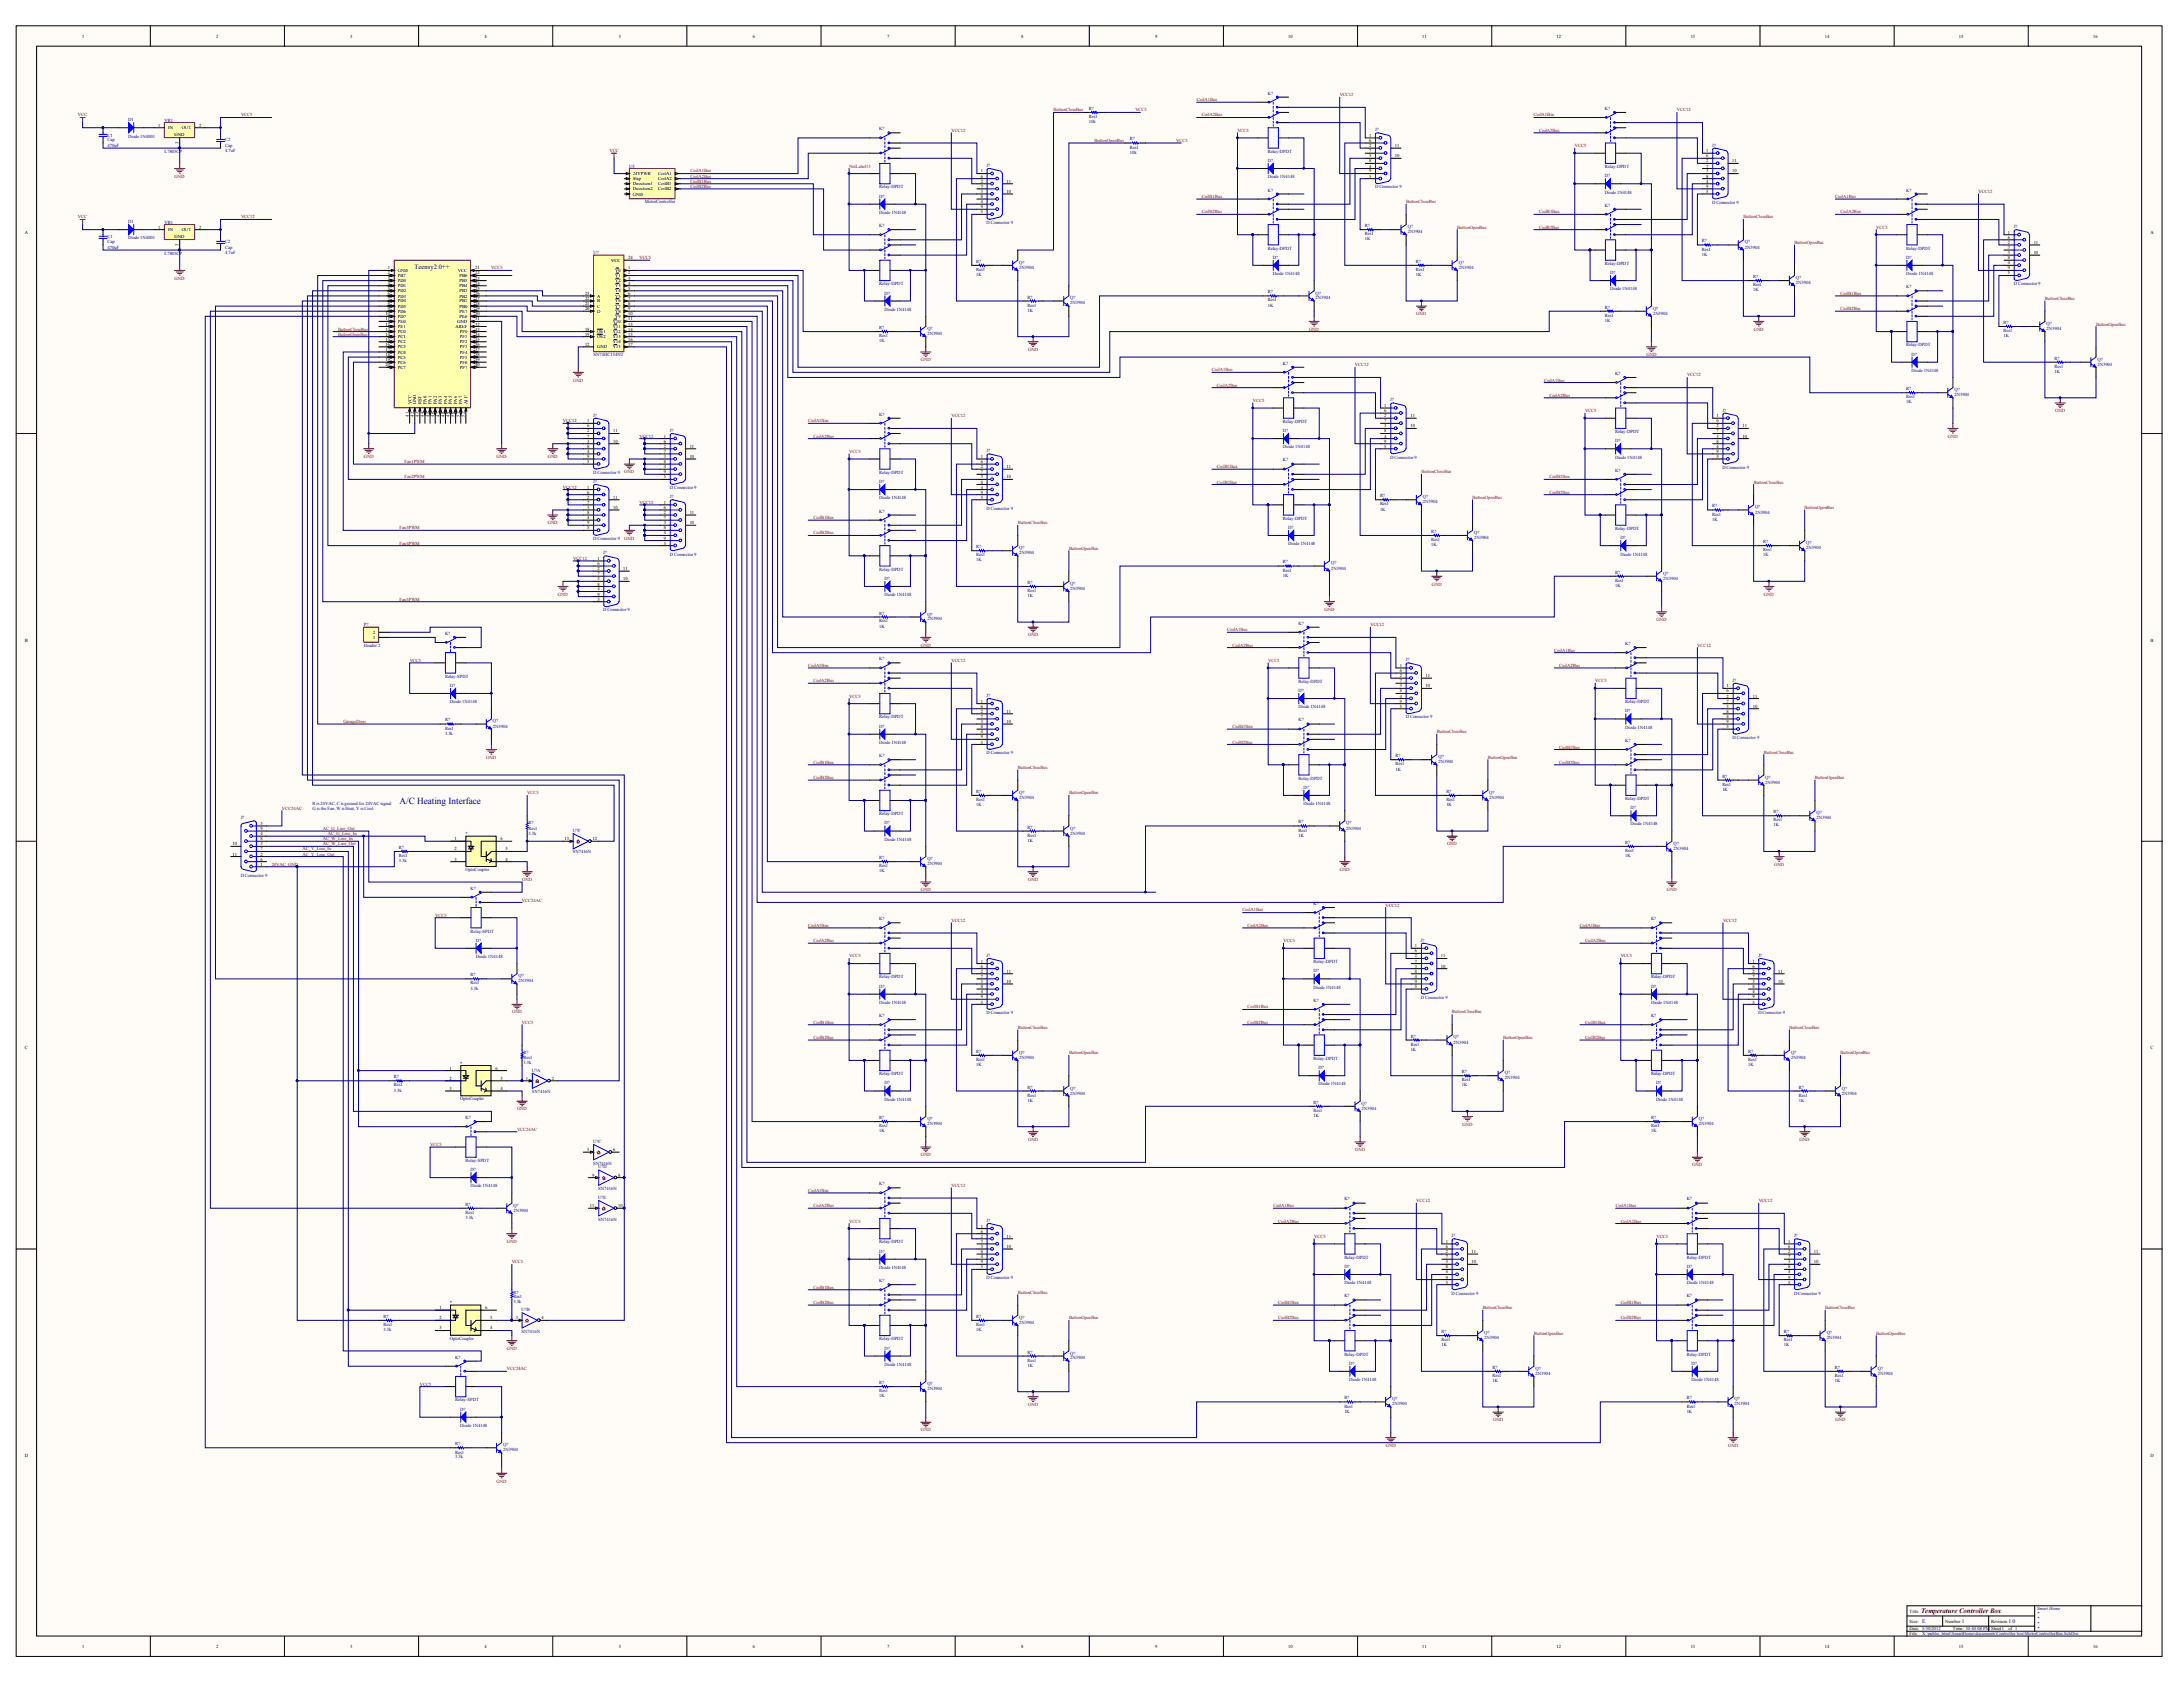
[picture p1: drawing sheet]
<svg xmlns="http://www.w3.org/2000/svg" width="279mm" height="216mm" viewBox="0 0 279 216" stroke-linecap="round" stroke-linejoin="round" font-family="sans-serif">
<defs><g id="words">
<text font-size="1.2" fill="#000080" x="51.1" y="102.7">A/C Heating Interface</text>
<text font-size=".9" fill="#800000" x="245.6" y="206.1">Temperature Controller Box</text>
<text font-size=".8" fill="#000080" x="53" y="34.4">Teensy2.0++</text>
<g font-size=".7" fill="#000080">
<text x="245.7" y="207.5">E</text>
<text x="250.8" y="207.5">1</text>
<text x="256.8" y="207.5">1.0</text>
</g>
<g font-size=".6">
<text x="10.5" y="4.8">1</text>
<text x="27.6" y="4.8">2</text>
<text x="44.8" y="4.8">3</text>
<text x="62" y="4.8">4</text>
<text x="79.1" y="4.8">5</text>
<text x="96.2" y="4.8">6</text>
<text x="113.4" y="4.8">7</text>
<text x="130.5" y="4.8">8</text>
<text x="147.7" y="4.8">9</text>
<text x="164.7" y="4.8">10</text>
<text x="181.8" y="4.8">11</text>
<text x="199" y="4.8">12</text>
<text x="216.1" y="4.8">13</text>
<text x="233.2" y="4.8">14</text>
<text x="250.4" y="4.8">15</text>
<text x="267.6" y="4.8">16</text>
<text x="20.2" y="16.2">1</text>
<text x="21.5" y="16.5">IN</text>
<text x="22.3" y="17.4">GND</text>
<text x="23.3" y="16.5">OUT</text>
<text x="25.4" y="16.2">2</text>
<text x="175" y="17.5">1</text>
<text x="22.8" y="18.5" transform="rotate(-90 22.8 18.5)">3</text>
<text x="80.9" y="22.4">24VPWR</text>
<text x="80.9" y="23.1">Step</text>
<text x="80.9" y="23.7">Direction1</text>
<text x="84.1" y="22.4">CoilA1</text>
<text x="84.1" y="23.1">CoilA2</text>
<text x="84.1" y="23.7">CoilB1</text>
<text x="125.4" y="22">1</text>
<text x="125.4" y="23.4">2</text>
<text x="125.4" y="22.7">6</text>
<text x="128.7" y="23.4">11</text>
<text x="175" y="18.8">2</text>
<text x="175" y="20.1">3</text>
<text x="175" y="21.4">4</text>
<text x="175" y="22.7">5</text>
<text x="175" y="18.2">6</text>
<text x="175" y="19.5">7</text>
<text x="175" y="20.7">8</text>
<text x="175" y="22">9</text>
<text x="178.3" y="18.8">11</text>
<text x="178.3" y="20.1">10</text>
<text x="218.1" y="19.5">1</text>
<text x="218.1" y="20.7">2</text>
<text x="218.1" y="22">3</text>
<text x="218.1" y="23.4">4</text>
<text x="218.1" y="20.1">6</text>
<text x="218.1" y="21.4">7</text>
<text x="218.1" y="22.7">8</text>
<text x="221.4" y="20.7">11</text>
<text x="221.4" y="22">10</text>
<text x="3.2" y="29.9">A</text>
<text x="20.2" y="29.2">1</text>
<text x="21.5" y="29.6">IN</text>
<text x="23.3" y="29.6">OUT</text>
<text x="25.4" y="29.2">2</text>
<text x="80.9" y="24.3">Direction2</text>
<text x="80.9" y="25">GND</text>
<text x="84.1" y="24.3">CoilB2</text>
<text x="125.4" y="24.7">3</text>
<text x="125.4" y="26">4</text>
<text x="125.4" y="27.3">5</text>
<text x="125.4" y="24">7</text>
<text x="125.4" y="25.3">8</text>
<text x="125.4" y="26.6">9</text>
<text x="128.7" y="24.7">10</text>
<text x="218.1" y="24.7">5</text>
<text x="218.1" y="24">9</text>
<text x="256.7" y="29.9">1</text>
<text x="274.9" y="29.9">A</text>
<text x="22.3" y="30.4">GND</text>
<text x="22.8" y="31.5" transform="rotate(-90 22.8 31.5)">3</text>
<text x="49.6" y="34.4">1</text>
<text x="49.6" y="35.1">2</text>
<text x="49.6" y="35.8">3</text>
<text x="50.9" y="34.8">GND</text>
<text x="50.9" y="35.4">PB7</text>
<text x="58.5" y="34.8">VCC</text>
<text x="58.7" y="35.4">PB6</text>
<text x="60.7" y="34.4">21</text>
<text x="60.7" y="35.1">22</text>
<text x="60.7" y="35.8">23</text>
<text x="78.1" y="33.5">VCC</text>
<text x="78.6" y="34.8">Y0</text>
<text x="78.6" y="35.4">Y1</text>
<text x="80.3" y="34.4">1</text>
<text x="80.3" y="35.1">2</text>
<text x="80.3" y="35.8">3</text>
<text x="80.3" y="33.1">24</text>
<text x="256.7" y="31.2">2</text>
<text x="256.7" y="32.5">3</text>
<text x="256.7" y="33.8">4</text>
<text x="256.7" y="35.1">5</text>
<text x="256.7" y="30.5">6</text>
<text x="256.7" y="31.8">7</text>
<text x="256.7" y="33.1">8</text>
<text x="256.7" y="34.4">9</text>
<text x="260" y="31.2">11</text>
<text x="260" y="32.5">10</text>
<text x="49.3" y="40.3">10</text>
<text x="49.3" y="40.9">11</text>
<text x="49.3" y="41.6">12</text>
<text x="49.6" y="36.4">4</text>
<text x="49.6" y="37.1">5</text>
<text x="49.6" y="37.7">6</text>
<text x="49.6" y="38.4">7</text>
<text x="49.6" y="39">8</text>
<text x="49.6" y="39.6">9</text>
<text x="50.9" y="36">PD0</text>
<text x="50.9" y="36.7">PD1</text>
<text x="50.9" y="37.4">PD2</text>
<text x="50.9" y="38">PD3</text>
<text x="50.9" y="38.7">PD4</text>
<text x="50.9" y="39.3">PD5</text>
<text x="50.9" y="40">PD6</text>
<text x="50.9" y="40.6">PD7</text>
<text x="50.9" y="41.3">PE0</text>
<text x="50.9" y="42">PE1</text>
<text x="58.2" y="42">AREF</text>
<text x="58.4" y="41.3">GND</text>
<text x="58.7" y="36">PB5</text>
<text x="58.7" y="36.7">PB4</text>
<text x="58.7" y="37.4">PB3</text>
<text x="58.7" y="38">PB2</text>
<text x="58.7" y="38.7">PB1</text>
<text x="58.7" y="39.3">PB0</text>
<text x="58.7" y="40">PE7</text>
<text x="58.7" y="40.6">PE6</text>
<text x="60.7" y="36.4">24</text>
<text x="60.7" y="37.1">25</text>
<text x="60.7" y="37.7">26</text>
<text x="60.7" y="38.4">27</text>
<text x="60.7" y="39">28</text>
<text x="60.7" y="39.6">29</text>
<text x="60.7" y="40.3">30</text>
<text x="60.7" y="40.9">31</text>
<text x="60.7" y="41.6">32</text>
<text x="74.8" y="39.6">20</text>
<text x="74.8" y="39">21</text>
<text x="74.8" y="38.4">22</text>
<text x="74.8" y="37.7">23</text>
<text x="76.3" y="40">D</text>
<text x="76.3" y="39.3">C</text>
<text x="76.3" y="38.7">B</text>
<text x="76.3" y="38">A</text>
<text x="78.3" y="41.3">Y10</text>
<text x="78.3" y="42">Y11</text>
<text x="78.6" y="36">Y2</text>
<text x="78.6" y="36.7">Y3</text>
<text x="78.6" y="37.4">Y4</text>
<text x="78.6" y="38">Y5</text>
<text x="78.6" y="38.7">Y6</text>
<text x="78.6" y="39.3">Y7</text>
<text x="78.6" y="40">Y8</text>
<text x="78.6" y="40.6">Y9</text>
<text x="80.3" y="36.4">4</text>
<text x="80.3" y="37.1">5</text>
<text x="80.3" y="37.7">6</text>
<text x="80.3" y="38.4">7</text>
<text x="80.3" y="39">8</text>
<text x="80.3" y="39.6">9</text>
<text x="80.3" y="40.3">10</text>
<text x="80.3" y="40.9">11</text>
<text x="80.3" y="41.6">13</text>
<text x="49.3" y="42.2">13</text>
<text x="49.3" y="42.9">14</text>
<text x="49.3" y="43.6">15</text>
<text x="49.3" y="44.2">16</text>
<text x="49.3" y="44.9">17</text>
<text x="49.3" y="45.5">18</text>
<text x="49.3" y="46.2">19</text>
<text x="49.3" y="46.8">20</text>
<text x="50.9" y="42.6">PC0</text>
<text x="50.9" y="43.2">PC1</text>
<text x="50.9" y="43.9">PC2</text>
<text x="50.9" y="44.5">PC3</text>
<text x="50.9" y="45.2">PC4</text>
<text x="50.9" y="45.8">PC5</text>
<text x="50.9" y="46.5">PC6</text>
<text x="50.9" y="47.1">PC7</text>
<text x="58.8" y="42.6">PF0</text>
<text x="58.8" y="43.2">PF1</text>
<text x="58.8" y="43.9">PF2</text>
<text x="58.8" y="44.5">PF3</text>
<text x="58.8" y="45.2">PF4</text>
<text x="58.8" y="45.8">PF5</text>
<text x="58.8" y="46.5">PF6</text>
<text x="58.8" y="47.1">PF7</text>
<text x="60.7" y="42.2">33</text>
<text x="60.7" y="42.9">34</text>
<text x="60.7" y="43.6">35</text>
<text x="60.7" y="44.2">36</text>
<text x="60.7" y="44.9">37</text>
<text x="60.7" y="45.5">38</text>
<text x="60.7" y="46.2">39</text>
<text x="60.7" y="46.8">40</text>
<text x="74.8" y="44.2">12</text>
<text x="74.8" y="42.2">18</text>
<text x="74.8" y="42.9">19</text>
<text x="76.3" y="44.5">GND</text>
<text x="76.3" y="42.6">OE1</text>
<text x="76.3" y="43.2">OE2</text>
<text x="78.3" y="42.6">Y12</text>
<text x="78.3" y="43.2">Y13</text>
<text x="78.3" y="43.9">Y14</text>
<text x="78.3" y="44.5">Y15</text>
<text x="80.3" y="42.2">14</text>
<text x="80.3" y="42.9">15</text>
<text x="80.3" y="43.6">16</text>
<text x="80.3" y="44.2">17</text>
<text x="52.2" y="53.3" transform="rotate(-90 52.2 53.3)">41</text>
<text x="52.6" y="51.7" transform="rotate(-90 52.6 51.7)">VCC</text>
<text x="52.9" y="53.3" transform="rotate(-90 52.9 53.3)">42</text>
<text x="53.2" y="51.7" transform="rotate(-90 53.2 51.7)">GND</text>
<text x="53.6" y="53.3" transform="rotate(-90 53.6 53.3)">43</text>
<text x="53.9" y="51.7" transform="rotate(-90 53.9 51.7)">RST</text>
<text x="54.2" y="53.3" transform="rotate(-90 54.2 53.3)">44</text>
<text x="54.5" y="51.7" transform="rotate(-90 54.5 51.7)">PA0</text>
<text x="54.9" y="53.3" transform="rotate(-90 54.9 53.3)">45</text>
<text x="55.2" y="51.7" transform="rotate(-90 55.2 51.7)">PA1</text>
<text x="55.5" y="53.3" transform="rotate(-90 55.5 53.3)">46</text>
<text x="55.8" y="51.7" transform="rotate(-90 55.8 51.7)">PA2</text>
<text x="56.2" y="53.3" transform="rotate(-90 56.2 53.3)">47</text>
<text x="56.5" y="51.7" transform="rotate(-90 56.5 51.7)">PA3</text>
<text x="56.8" y="53.3" transform="rotate(-90 56.8 53.3)">48</text>
<text x="57.1" y="51.7" transform="rotate(-90 57.1 51.7)">PA4</text>
<text x="57.5" y="53.3" transform="rotate(-90 57.5 53.3)">49</text>
<text x="57.8" y="51.7" transform="rotate(-90 57.8 51.7)">PA5</text>
<text x="58.1" y="53.3" transform="rotate(-90 58.1 53.3)">50</text>
<text x="58.4" y="51.7" transform="rotate(-90 58.4 51.7)">PA6</text>
<text x="58.8" y="53.3" transform="rotate(-90 58.8 53.3)">51</text>
<text x="59.1" y="51.7" transform="rotate(-90 59.1 51.7)">PA7</text>
<text x="59.4" y="53.3" transform="rotate(-90 59.4 53.3)">52</text>
<text x="59.8" y="51.7" transform="rotate(-90 59.8 51.7)">ALE</text>
<text x="75.1" y="54">1</text>
<text x="177" y="52">1</text>
<text x="177" y="53.3">2</text>
<text x="177" y="52.7">6</text>
<text x="177" y="54">7</text>
<text x="180.3" y="53.3">11</text>
<text x="219.4" y="53.3">1</text>
<text x="219.4" y="54">6</text>
<text x="75.1" y="55.3">2</text>
<text x="75.1" y="56.6">3</text>
<text x="75.1" y="57.9">4</text>
<text x="75.1" y="59.2">5</text>
<text x="75.1" y="54.6">6</text>
<text x="75.1" y="56">7</text>
<text x="75.1" y="57.3">8</text>
<text x="75.1" y="58.5">9</text>
<text x="78.4" y="55.3">11</text>
<text x="78.4" y="56.6">10</text>
<text x="84.9" y="56">1</text>
<text x="84.9" y="57.3">2</text>
<text x="84.9" y="58.5">3</text>
<text x="84.9" y="59.8">4</text>
<text x="84.9" y="56.6">6</text>
<text x="84.9" y="57.9">7</text>
<text x="84.9" y="59.2">8</text>
<text x="88.2" y="57.3">11</text>
<text x="88.2" y="58.5">10</text>
<text x="125.4" y="58.5">1</text>
<text x="125.4" y="59.8">2</text>
<text x="125.4" y="59.2">6</text>
<text x="128.7" y="59.8">11</text>
<text x="177" y="54.6">3</text>
<text x="177" y="56">4</text>
<text x="177" y="57.3">5</text>
<text x="177" y="55.3">8</text>
<text x="177" y="56.6">9</text>
<text x="180.3" y="54.6">10</text>
<text x="219.4" y="54.6">2</text>
<text x="219.4" y="56">3</text>
<text x="219.4" y="57.3">4</text>
<text x="219.4" y="58.5">5</text>
<text x="219.4" y="55.3">7</text>
<text x="219.4" y="56.6">8</text>
<text x="219.4" y="57.9">9</text>
<text x="222.7" y="54.6">11</text>
<text x="222.7" y="56">10</text>
<text x="75.1" y="62.4">1</text>
<text x="75.1" y="63.8">2</text>
<text x="75.1" y="65.1">3</text>
<text x="75.1" y="63.1">6</text>
<text x="75.1" y="64.4">7</text>
<text x="75.1" y="65.7">8</text>
<text x="78.4" y="63.8">11</text>
<text x="78.4" y="65.1">10</text>
<text x="84.9" y="61.1">5</text>
<text x="84.9" y="60.5">9</text>
<text x="84.9" y="64.4">1</text>
<text x="84.9" y="65.7">2</text>
<text x="84.9" y="65.1">6</text>
<text x="88.2" y="65.7">11</text>
<text x="125.4" y="61.1">3</text>
<text x="125.4" y="62.4">4</text>
<text x="125.4" y="63.8">5</text>
<text x="125.4" y="60.5">7</text>
<text x="125.4" y="61.8">8</text>
<text x="125.4" y="63.1">9</text>
<text x="128.7" y="61.1">10</text>
<text x="75.1" y="66.4">4</text>
<text x="75.1" y="67.7">5</text>
<text x="75.1" y="67">9</text>
<text x="76.4" y="71.6">1</text>
<text x="84.9" y="67">3</text>
<text x="84.9" y="68.3">4</text>
<text x="84.9" y="69.6">5</text>
<text x="84.9" y="66.4">7</text>
<text x="84.9" y="67.7">8</text>
<text x="84.9" y="69">9</text>
<text x="88.2" y="67">10</text>
<text x="76.4" y="72.9">2</text>
<text x="76.4" y="74.2">3</text>
<text x="76.4" y="75.5">4</text>
<text x="76.4" y="76.8">5</text>
<text x="76.4" y="72.2">6</text>
<text x="76.4" y="73.5">7</text>
<text x="76.4" y="74.8">8</text>
<text x="76.4" y="76.2">9</text>
<text x="79.7" y="72.9">11</text>
<text x="79.7" y="74.2">10</text>
<text x="3.2" y="82">B</text>
<text x="47.7" y="81.7">1</text>
<text x="47.7" y="81">2</text>
<text x="274.9" y="82">B</text>
<text x="125.4" y="89.8">1</text>
<text x="178.9" y="85.3">1</text>
<text x="178.9" y="86.6">2</text>
<text x="178.9" y="87.9">3</text>
<text x="178.9" y="89.2">4</text>
<text x="178.9" y="85.9">6</text>
<text x="178.9" y="87.2">7</text>
<text x="178.9" y="88.5">8</text>
<text x="178.9" y="89.8">9</text>
<text x="182.2" y="86.6">11</text>
<text x="182.2" y="87.9">10</text>
<text x="220.7" y="87.9">1</text>
<text x="220.7" y="89.2">2</text>
<text x="220.7" y="88.5">6</text>
<text x="220.7" y="89.8">7</text>
<text x="224" y="89.2">11</text>
<text x="125.4" y="91.1">2</text>
<text x="125.4" y="92.4">3</text>
<text x="125.4" y="93.7">4</text>
<text x="125.4" y="95">5</text>
<text x="125.4" y="90.4">6</text>
<text x="125.4" y="91.8">7</text>
<text x="125.4" y="93.1">8</text>
<text x="125.4" y="94.4">9</text>
<text x="128.7" y="91.1">11</text>
<text x="128.7" y="92.4">10</text>
<text x="178.9" y="90.4">5</text>
<text x="220.7" y="90.4">3</text>
<text x="220.7" y="91.8">4</text>
<text x="220.7" y="93.1">5</text>
<text x="220.7" y="91.1">8</text>
<text x="220.7" y="92.4">9</text>
<text x="224" y="90.4">10</text>
<text x="33.3" y="106.8">4</text>
<text x="33.3" y="105.5">5</text>
<text x="33.3" y="107.4">8</text>
<text x="33.3" y="106.1">9</text>
<text x="58.1" y="107.4">1</text>
<text x="64" y="107.4">6</text>
<text x="72.2" y="107.4">13</text>
<text x="75.8" y="107.4">12</text>
<text x="29.7" y="109.4">11</text>
<text x="29.7" y="108.1">10</text>
<text x="33.3" y="110.6">1</text>
<text x="33.3" y="109.4">2</text>
<text x="33.3" y="108.1">3</text>
<text x="33.3" y="110">6</text>
<text x="33.3" y="108.7">7</text>
<text x="58.1" y="108.7">2</text>
<text x="58.1" y="110">3</text>
<text x="64.6" y="108.7">5</text>
<text x="64.6" y="110">4</text>
<text x="125.4" y="123">1</text>
<text x="125.4" y="124.4">2</text>
<text x="125.4" y="125.7">3</text>
<text x="125.4" y="123.7">6</text>
<text x="125.4" y="125">7</text>
<text x="128.7" y="124.4">11</text>
<text x="128.7" y="125.7">10</text>
<text x="180.9" y="121.1">1</text>
<text x="180.9" y="122.4">2</text>
<text x="180.9" y="123.7">3</text>
<text x="180.9" y="125">4</text>
<text x="180.9" y="121.7">6</text>
<text x="180.9" y="123">7</text>
<text x="180.9" y="124.4">8</text>
<text x="180.9" y="125.7">9</text>
<text x="184.2" y="122.4">11</text>
<text x="184.2" y="123.7">10</text>
<text x="224" y="123">1</text>
<text x="224" y="124.4">2</text>
<text x="224" y="125.7">3</text>
<text x="224" y="123.7">6</text>
<text x="224" y="125">7</text>
<text x="227.3" y="124.4">11</text>
<text x="227.3" y="125.7">10</text>
<text x="125.4" y="127">4</text>
<text x="125.4" y="128.3">5</text>
<text x="125.4" y="126.3">8</text>
<text x="125.4" y="127.6">9</text>
<text x="180.9" y="126.3">5</text>
<text x="224" y="127">4</text>
<text x="224" y="128.3">5</text>
<text x="224" y="126.3">8</text>
<text x="224" y="127.6">9</text>
<text x="3.2" y="134.1">C</text>
<text x="57.5" y="136.7">1</text>
<text x="63.3" y="136.7">6</text>
<text x="274.9" y="134.1">C</text>
<text x="57.5" y="138">2</text>
<text x="57.5" y="139.3">3</text>
<text x="64" y="138">5</text>
<text x="64" y="139.3">4</text>
<text x="67.2" y="138">1</text>
<text x="70.5" y="138">2</text>
<text x="75.1" y="147.2">5</text>
<text x="78.4" y="147.2">6</text>
<text x="75.4" y="154.3">11</text>
<text x="75.7" y="150.4">9</text>
<text x="79" y="150.4">8</text>
<text x="79" y="154.3">10</text>
<text x="125.4" y="156.9">1</text>
<text x="125.4" y="158.2">2</text>
<text x="125.4" y="159.5">3</text>
<text x="125.4" y="160.8">4</text>
<text x="125.4" y="157.6">6</text>
<text x="125.4" y="158.9">7</text>
<text x="125.4" y="160.2">8</text>
<text x="125.4" y="161.5">9</text>
<text x="128.7" y="158.2">11</text>
<text x="128.7" y="159.5">10</text>
<text x="184.8" y="158.9">1</text>
<text x="184.8" y="160.2">2</text>
<text x="184.8" y="161.5">3</text>
<text x="184.8" y="159.5">6</text>
<text x="184.8" y="160.8">7</text>
<text x="188.1" y="160.2">11</text>
<text x="188.1" y="161.5">10</text>
<text x="228.6" y="158.9">1</text>
<text x="228.6" y="160.2">2</text>
<text x="228.6" y="161.5">3</text>
<text x="228.6" y="159.5">6</text>
<text x="228.6" y="160.8">7</text>
<text x="231.9" y="160.2">11</text>
<text x="231.9" y="161.5">10</text>
<text x="56.2" y="167.3">1</text>
<text x="62" y="167.3">6</text>
<text x="125.4" y="162.1">5</text>
<text x="184.8" y="162.8">4</text>
<text x="184.8" y="164.1">5</text>
<text x="184.8" y="162.1">8</text>
<text x="184.8" y="163.4">9</text>
<text x="228.6" y="162.8">4</text>
<text x="228.6" y="164.1">5</text>
<text x="228.6" y="162.1">8</text>
<text x="228.6" y="163.4">9</text>
<text x="56.2" y="168.6">2</text>
<text x="56.2" y="169.9">3</text>
<text x="62.7" y="168.6">5</text>
<text x="62.7" y="169.9">4</text>
<text x="65.9" y="168.6">3</text>
<text x="69.2" y="168.6">4</text>
<text x="3.2" y="186.2">D</text>
<text x="274.9" y="186.2">D</text>
<text x="244.1" y="206.1">Title</text>
<text x="244.1" y="207.4">Size:</text>
<text x="244.1" y="208.4">Date: 5/30/2012</text>
<text x="244.1" y="209">File:</text>
<text x="248.7" y="207.4">Number:</text>
<text x="249.6" y="208.4">Time: 10:40:08 PM Sheet1</text>
<text x="254.5" y="207.4">Revision:</text>
<text x="256.8" y="208.4">of 1</text>
<text x="10.5" y="210.7">1</text>
<text x="27.6" y="210.7">2</text>
<text x="44.8" y="210.7">3</text>
<text x="62" y="210.7">4</text>
<text x="79.1" y="210.7">5</text>
<text x="96.2" y="210.7">6</text>
<text x="113.4" y="210.7">7</text>
<text x="130.5" y="210.7">8</text>
<text x="147.7" y="210.7">9</text>
<text x="164.7" y="210.7">10</text>
<text x="181.8" y="210.7">11</text>
<text x="199" y="210.7">12</text>
<text x="216.1" y="210.7">13</text>
<text x="233.2" y="210.7">14</text>
<text x="250.4" y="210.7">15</text>
<text x="267.6" y="210.7">16</text>
</g>
<g font-size=".6" fill="#800000">
<text x="10" y="14.9">VCC</text>
<text x="30.8" y="14.9">VCC5</text>
<text x="121.6" y="16.9">VCC12</text>
<text x="134.7" y="14.2">ButtonCloseBus</text>
<text x="145.1" y="14.2">VCC5</text>
<text x="153" y="12.9">CoilA1Bus</text>
<text x="153.6" y="14.9">CoilA2Bus</text>
<text x="158.2" y="16.9">VCC5</text>
<text x="171.3" y="12.3">VCC12</text>
<text x="196.1" y="14.9">CoilA1Bus</text>
<text x="196.7" y="16.9">CoilA2Bus</text>
<text x="214.3" y="14.2">VCC12</text>
<text x="22.3" y="22.7">GND</text>
<text x="77.9" y="19.5">VCC</text>
<text x="88.3" y="22">CoilA1Bus</text>
<text x="88.3" y="22.7">CoilA2Bus</text>
<text x="88.3" y="23.4">CoilB1Bux</text>
<text x="108.5" y="21.4">NetLabel15</text>
<text x="139.9" y="18.2">ButtonOpenBus</text>
<text x="150.4" y="18.2">VCC5</text>
<text x="201.3" y="18.8">VCC5</text>
<text x="10" y="27.9">VCC</text>
<text x="30.8" y="27.9">VCC12</text>
<text x="88.3" y="24">CoilB2Bus</text>
<text x="153.6" y="25.3">CoilB1Bux</text>
<text x="153.6" y="27.3">CoilB2Bus</text>
<text x="179.7" y="26">ButtonCloseBus</text>
<text x="186.3" y="29.2">ButtonOpenBus</text>
<text x="196.7" y="27.3">CoilB1Bux</text>
<text x="196.7" y="29.2">CoilB2Bus</text>
<text x="222.9" y="27.9">ButtonCloseBus</text>
<text x="234.6" y="25.3">CoilA1Bus</text>
<text x="235.3" y="27.3">CoilA2Bus</text>
<text x="239.8" y="29.2">VCC5</text>
<text x="252.9" y="24.7">VCC12</text>
<text x="22.3" y="35.8">GND</text>
<text x="62.8" y="34.4">VCC5</text>
<text x="81.7" y="33.1">VCC5</text>
<text x="229.4" y="31.2">ButtonOpenBus</text>
<text x="181" y="40.3">GND</text>
<text x="235.3" y="37.7">CoilB1Bux</text>
<text x="235.3" y="39.6">CoilB2Bus</text>
<text x="261.4" y="38.4">ButtonCloseBus</text>
<text x="267.9" y="41.6">ButtonOpenBus</text>
<text x="43.2" y="42.2">ButtonCloseBus</text>
<text x="43.2" y="42.9">ButtonOpenBus</text>
<text x="117.7" y="46.2">GND</text>
<text x="131.4" y="44.9">GND</text>
<text x="154.9" y="47.5">CoilA1Bus</text>
<text x="167.3" y="42.2">GND</text>
<text x="173.2" y="46.8">VCC12</text>
<text x="210.5" y="45.5">GND</text>
<text x="224.2" y="42.2">GND</text>
<text x="72" y="54">VCC12</text>
<text x="73.3" y="48.8">GND</text>
<text x="103.3" y="54">CoilA1Bus</text>
<text x="121.6" y="53.3">VCC12</text>
<text x="155.6" y="49.4">CoilA2Bus</text>
<text x="160.2" y="51.4">VCC5</text>
<text x="197.4" y="48.8">CoilA1Bus</text>
<text x="198.1" y="50.7">CoilA2Bus</text>
<text x="202.6" y="52.7">VCC5</text>
<text x="215.6" y="48.1">VCC12</text>
<text x="262.7" y="52.7">GND</text>
<text x="46.5" y="58.5">GND</text>
<text x="51.7" y="59.2">Fan1PWM</text>
<text x="63.5" y="58.5">GND</text>
<text x="70" y="58.5">GND</text>
<text x="81.7" y="56">VCC12</text>
<text x="104" y="56">CoilA2Bus</text>
<text x="108.5" y="57.9">VCC5</text>
<text x="155.6" y="59.8">CoilB1Bux</text>
<text x="249" y="56">GND</text>
<text x="51.7" y="61.1">Fan2PWM</text>
<text x="72" y="62.4">VCC12</text>
<text x="79.8" y="60.5">GND</text>
<text x="81.7" y="64.4">VCC12</text>
<text x="155.6" y="61.8">CoilB2Bus</text>
<text x="181.7" y="60.5">ButtonCloseBus</text>
<text x="188.2" y="63.8">ButtonOpenBus</text>
<text x="198.1" y="61.1">CoilB1Bux</text>
<text x="198.1" y="63.1">CoilB2Bus</text>
<text x="224.2" y="61.8">ButtonCloseBus</text>
<text x="230.7" y="65.1">ButtonOpenBus</text>
<text x="51.1" y="67.7">Fan3PWM</text>
<text x="51.1" y="69.6">Fan4PWM</text>
<text x="70" y="67">GND</text>
<text x="73.3" y="71.6">VCC12</text>
<text x="79.8" y="69">GND</text>
<text x="104" y="66.4">CoilB1Bux</text>
<text x="104" y="68.3">CoilB2Bus</text>
<text x="130.1" y="67">ButtonCloseBus</text>
<text x="136.6" y="70.3">ButtonOpenBus</text>
<text x="51.1" y="76.8">Fan5PWM</text>
<text x="71.3" y="76.2">GND</text>
<text x="183" y="74.8">GND</text>
<text x="225.5" y="76.2">GND</text>
<text x="117.7" y="82.6">GND</text>
<text x="131.4" y="81.3">GND</text>
<text x="156.9" y="80.7">CoilA1Bus</text>
<text x="157.5" y="82.6">CoilA2Bus</text>
<text x="169.3" y="78.1">GND</text>
<text x="175.2" y="80">VCC12</text>
<text x="198.7" y="83.3">CoilA1Bus</text>
<text x="211.8" y="79.4">GND</text>
<text x="217" y="82.6">VCC12</text>
<text x="52.4" y="84.6">VCC5</text>
<text x="103.3" y="85.3">CoilA1Bus</text>
<text x="104" y="87.2">CoilA2Bus</text>
<text x="108.5" y="89.2">VCC5</text>
<text x="121.6" y="84.6">VCC12</text>
<text x="162.1" y="84.6">VCC5</text>
<text x="199.3" y="85.3">CoilA2Bus</text>
<text x="203.9" y="87.2">VCC5</text>
<text x="43.9" y="92.4">GarageDoor</text>
<text x="157.5" y="93.1">CoilB1Bux</text>
<text x="157.5" y="95">CoilB2Bus</text>
<text x="183.7" y="93.7">ButtonCloseBus</text>
<text x="199.3" y="95.7">CoilB1Bux</text>
<text x="62.2" y="97">GND</text>
<text x="67.4" y="101.5">VCC5</text>
<text x="104" y="97.6">CoilB1Bux</text>
<text x="104" y="99.6">CoilB2Bus</text>
<text x="130.1" y="98.3">ButtonCloseBus</text>
<text x="136.6" y="101.5">ButtonOpenBus</text>
<text x="190.2" y="97">ButtonOpenBus</text>
<text x="199.3" y="97.6">CoilB2Bus</text>
<text x="225.5" y="96.4">ButtonCloseBus</text>
<text x="232" y="99.6">ButtonOpenBus</text>
<text x="36" y="103.5">VCC24AC</text>
<text x="41.3" y="106.1">AC_G_Line_Out</text>
<text x="41.3" y="107.4">AC_W_Line_In</text>
<text x="41.9" y="106.8">AC_G_Line_In</text>
<text x="34.7" y="110.6">24VAC_GND</text>
<text x="38.7" y="108.7">AC_Y_Line_In</text>
<text x="38.7" y="109.4">AC_Y_Line_Out</text>
<text x="41.3" y="108.1">AC_W_Line_Out</text>
<text x="66.8" y="112.6">GND</text>
<text x="117.7" y="113.9">GND</text>
<text x="131.4" y="112.6">GND</text>
<text x="171.3" y="111.3">GND</text>
<text x="185" y="108.1">GND</text>
<text x="213.1" y="113.9">GND</text>
<text x="226.8" y="110.6">GND</text>
<text x="55.6" y="117.2">VCC5</text>
<text x="66.7" y="115.2">VCC24AC</text>
<text x="103.3" y="118.5">CoilA1Bus</text>
<text x="121.6" y="117.8">VCC12</text>
<text x="158.8" y="116.5">CoilA1Bus</text>
<text x="159.5" y="118.5">CoilA2Bus</text>
<text x="177.1" y="115.9">VCC12</text>
<text x="201.9" y="118.5">CoilA1Bus</text>
<text x="220.2" y="117.8">VCC12</text>
<text x="104" y="120.4">CoilA2Bus</text>
<text x="108.5" y="122.4">VCC5</text>
<text x="164.1" y="120.4">VCC5</text>
<text x="202.6" y="120.4">CoilA2Bus</text>
<text x="207.2" y="122.4">VCC5</text>
<text x="65.5" y="129.5">GND</text>
<text x="66.7" y="130.8">VCC5</text>
<text x="104" y="130.8">CoilB1Bux</text>
<text x="130.1" y="131.5">ButtonCloseBus</text>
<text x="159.5" y="128.9">CoilB1Bux</text>
<text x="159.5" y="130.8">CoilB2Bus</text>
<text x="185.6" y="129.5">ButtonCloseBus</text>
<text x="202.6" y="130.8">CoilB1Bux</text>
<text x="228.7" y="131.5">ButtonCloseBus</text>
<text x="104" y="132.8">CoilB2Bus</text>
<text x="136.6" y="134.8">ButtonOpenBus</text>
<text x="192.1" y="132.8">ButtonOpenBus</text>
<text x="202.6" y="132.8">CoilB2Bus</text>
<text x="235.3" y="134.8">ButtonOpenBus</text>
<text x="66.1" y="141.9">GND</text>
<text x="187" y="143.9">GND</text>
<text x="55" y="146.5">VCC5</text>
<text x="66.1" y="144.6">VCC24AC</text>
<text x="117.7" y="147.8">GND</text>
<text x="131.4" y="145.9">GND</text>
<text x="173.2" y="147.2">GND</text>
<text x="216.3" y="149.1">GND</text>
<text x="230" y="145.9">GND</text>
<text x="103.3" y="152.4">CoilA1Bus</text>
<text x="104" y="154.3">CoilA2Bus</text>
<text x="121.6" y="151.7">VCC12</text>
<text x="162.8" y="154.3">CoilA1Bus</text>
<text x="181" y="153.7">VCC12</text>
<text x="206.5" y="154.3">CoilA1Bus</text>
<text x="224.8" y="153.7">VCC12</text>
<text x="64.8" y="158.9">GND</text>
<text x="65.4" y="161.5">VCC5</text>
<text x="108.5" y="156.3">VCC5</text>
<text x="163.4" y="156.3">CoilA2Bus</text>
<text x="168" y="158.2">VCC5</text>
<text x="207.2" y="156.3">CoilA2Bus</text>
<text x="211.8" y="158.2">VCC5</text>
<text x="104" y="164.8">CoilB1Bux</text>
<text x="104" y="166.7">CoilB2Bus</text>
<text x="130.1" y="165.4">ButtonCloseBus</text>
<text x="163.4" y="166.7">CoilB1Bux</text>
<text x="189.5" y="167.3">ButtonCloseBus</text>
<text x="207.2" y="166.7">CoilB1Bux</text>
<text x="233.3" y="167.3">ButtonCloseBus</text>
<text x="64.8" y="172.6">GND</text>
<text x="136.6" y="168.6">ButtonOpenBus</text>
<text x="163.4" y="168.6">CoilB2Bus</text>
<text x="196.1" y="170.6">ButtonOpenBus</text>
<text x="207.2" y="168.6">CoilB2Bus</text>
<text x="239.8" y="170.6">ButtonOpenBus</text>
<text x="53.7" y="177.1">VCC5</text>
<text x="64.8" y="175.2">VCC24AC</text>
<text x="131.4" y="179.7">GND</text>
<text x="117.7" y="183">GND</text>
<text x="177.2" y="185">GND</text>
<text x="190.9" y="181.7">GND</text>
<text x="220.9" y="185">GND</text>
<text x="234.6" y="181.7">GND</text>
<text x="63.5" y="189.5">GND</text>
</g>
<g font-size=".6" fill="#000080">
<text x="13.8" y="17.5">C1</text>
<text x="16.4" y="15.5">D1</text>
<text x="16.4" y="17.6">Diode 1N4001</text>
<text x="21" y="15.6">VR1</text>
<text x="112.4" y="16.6">K?</text>
<text x="139.2" y="15.7">10k</text>
<text x="139.2" y="14">R?</text>
<text x="139.2" y="15.1">Res1</text>
<text x="144.4" y="18">R?</text>
<text x="162.1" y="12.1">K?</text>
<text x="175.8" y="16.8">J?</text>
<text x="205.1" y="14">K?</text>
<text x="13.8" y="18.8">470uF</text>
<text x="13.8" y="18.1">Cap</text>
<text x="21" y="19.6">L7805CP</text>
<text x="28.8" y="19.4">4.7uF</text>
<text x="28.8" y="18.1">C2</text>
<text x="28.8" y="18.8">Cap</text>
<text x="80.4" y="21.4">U5</text>
<text x="126.1" y="21.3">J?</text>
<text x="144.4" y="19.6">10k</text>
<text x="144.4" y="19">Res1</text>
<text x="162.1" y="19.5">Relay-DPDT</text>
<text x="162.1" y="20.7">D?</text>
<text x="162.1" y="22.8">Diode 1N4148</text>
<text x="205.1" y="21.5">Relay-DPDT</text>
<text x="205.1" y="22.6">D?</text>
<text x="218.9" y="18.8">J?</text>
<text x="16.4" y="28.5">D1</text>
<text x="21" y="28.6">VR1</text>
<text x="82.4" y="26">MotorController</text>
<text x="112.4" y="29">K?</text>
<text x="112.4" y="24.1">Relay-DPDT</text>
<text x="112.4" y="25.3">D?</text>
<text x="112.4" y="27.3">Diode 1N4148</text>
<text x="126.1" y="28.6">D Connector 9</text>
<text x="162.1" y="24.5">K?</text>
<text x="174.5" y="29">R?</text>
<text x="175.8" y="24.1">D Connector 9</text>
<text x="179.9" y="29.2">Q?</text>
<text x="179.9" y="29.8">2N3904</text>
<text x="205.1" y="26.4">K?</text>
<text x="205.1" y="24.7">Diode 1N4148</text>
<text x="218.9" y="26.1">D Connector 9</text>
<text x="243.7" y="24.5">K?</text>
<text x="257.4" y="29.2">J?</text>
<text x="13.8" y="31.8">470uF</text>
<text x="13.8" y="30.5">C1</text>
<text x="13.8" y="31.1">Cap</text>
<text x="16.4" y="30.6">Diode 1N4001</text>
<text x="21" y="32.6">L7805CP</text>
<text x="28.8" y="32.4">4.7uF</text>
<text x="28.8" y="31.1">C2</text>
<text x="28.8" y="31.8">Cap</text>
<text x="75.9" y="32.5">U?</text>
<text x="124.8" y="35.3">1K</text>
<text x="124.8" y="33.6">R?</text>
<text x="124.8" y="34.7">Res1</text>
<text x="130.3" y="33.7">Q?</text>
<text x="130.3" y="34.4">2N3904</text>
<text x="162.1" y="31.9">Relay-DPDT</text>
<text x="162.7" y="33.1">D?</text>
<text x="162.7" y="35.2">Diode 1N4148</text>
<text x="174.5" y="30.7">1K</text>
<text x="174.5" y="30.1">Res1</text>
<text x="181" y="35.3">1K</text>
<text x="181" y="33.6">R?</text>
<text x="181" y="34.7">Res1</text>
<text x="186.5" y="33.7">Q?</text>
<text x="186.5" y="34.4">2N3904</text>
<text x="205.1" y="33.9">Relay-DPDT</text>
<text x="205.8" y="35">D?</text>
<text x="217.5" y="32.7">1K</text>
<text x="217.5" y="31">R?</text>
<text x="217.5" y="32">Res1</text>
<text x="223" y="31.1">Q?</text>
<text x="223" y="31.8">2N3904</text>
<text x="224.1" y="35.5">R?</text>
<text x="229.6" y="35.7">Q?</text>
<text x="243.7" y="31.9">Relay-DPDT</text>
<text x="243.7" y="33.1">D?</text>
<text x="243.7" y="35.2">Diode 1N4148</text>
<text x="112.4" y="36.5">Relay-DPDT</text>
<text x="113.1" y="37.7">D?</text>
<text x="113.1" y="39.7">Diode 1N4148</text>
<text x="131.3" y="39.8">1K</text>
<text x="131.3" y="38.2">R?</text>
<text x="131.3" y="39.2">Res1</text>
<text x="136.8" y="38.3">Q?</text>
<text x="136.8" y="38.9">2N3904</text>
<text x="162.1" y="39.2">1K</text>
<text x="162.1" y="37.5">R?</text>
<text x="162.1" y="38.5">Res1</text>
<text x="168.2" y="37.7">Q?</text>
<text x="168.2" y="38.3">2N3904</text>
<text x="205.1" y="41.2">1K</text>
<text x="205.1" y="39.5">R?</text>
<text x="205.1" y="40.5">Res1</text>
<text x="205.8" y="37.1">Diode 1N4148</text>
<text x="211.3" y="39.6">Q?</text>
<text x="211.3" y="40.2">2N3904</text>
<text x="224.1" y="37.2">1K</text>
<text x="224.1" y="36.6">Res1</text>
<text x="229.6" y="36.3">2N3904</text>
<text x="243.7" y="36.8">K?</text>
<text x="256.1" y="41.4">R?</text>
<text x="257.4" y="36.5">D Connector 9</text>
<text x="261.6" y="41.5">Q?</text>
<text x="75.9" y="45.5">SN74HC154NT</text>
<text x="112.4" y="43.8">1K</text>
<text x="112.4" y="42.1">R?</text>
<text x="112.4" y="43.1">Res1</text>
<text x="118.5" y="42.2">Q?</text>
<text x="118.5" y="42.8">2N3904</text>
<text x="164" y="46.6">K?</text>
<text x="206.4" y="47.9">K?</text>
<text x="243.7" y="44.3">Relay-DPDT</text>
<text x="244.3" y="45.5">D?</text>
<text x="244.3" y="47.5">Diode 1N4148</text>
<text x="256.1" y="43.1">1K</text>
<text x="256.1" y="42.5">Res1</text>
<text x="261.6" y="42.2">2N3904</text>
<text x="262.6" y="47.6">1K</text>
<text x="262.6" y="46">R?</text>
<text x="262.6" y="47">Res1</text>
<text x="268.1" y="46.1">Q?</text>
<text x="268.1" y="46.8">2N3904</text>
<text x="75.8" y="53.3">J?</text>
<text x="112.4" y="53.1">K?</text>
<text x="177.7" y="51.3">J?</text>
<text x="220.2" y="52.6">J?</text>
<text x="243.7" y="51.6">1K</text>
<text x="243.7" y="49.9">R?</text>
<text x="243.7" y="50.9">Res1</text>
<text x="249.8" y="50">Q?</text>
<text x="249.8" y="50.7">2N3904</text>
<text x="85.6" y="55.2">J?</text>
<text x="126.1" y="57.8">J?</text>
<text x="164" y="59">K?</text>
<text x="164" y="54.1">Relay-DPDT</text>
<text x="164" y="55.2">D?</text>
<text x="164" y="57.3">Diode 1N4148</text>
<text x="177.7" y="58.6">D Connector 9</text>
<text x="206.4" y="55.4">Relay-DPDT</text>
<text x="206.4" y="56.5">D?</text>
<text x="206.4" y="58.6">Diode 1N4148</text>
<text x="220.2" y="59.9">D Connector 9</text>
<text x="75.8" y="61.7">J?</text>
<text x="75.8" y="60.5">D Connector 9</text>
<text x="85.6" y="62.5">D Connector 9</text>
<text x="85.6" y="63.7">J?</text>
<text x="112.4" y="65.5">K?</text>
<text x="112.4" y="60.5">Relay-DPDT</text>
<text x="112.4" y="61.7">D?</text>
<text x="112.4" y="63.8">Diode 1N4148</text>
<text x="126.1" y="65.1">D Connector 9</text>
<text x="176.4" y="65.3">1K</text>
<text x="176.4" y="63.5">R?</text>
<text x="176.4" y="64.6">Res1</text>
<text x="181.9" y="63.7">Q?</text>
<text x="181.9" y="64.3">2N3904</text>
<text x="206.4" y="60.3">K?</text>
<text x="218.9" y="64.9">R?</text>
<text x="218.9" y="65.9">Res1</text>
<text x="224.3" y="65">Q?</text>
<text x="224.3" y="65.7">2N3904</text>
<text x="75.8" y="69">D Connector 9</text>
<text x="77.1" y="70.8">J?</text>
<text x="85.6" y="71">D Connector 9</text>
<text x="124.8" y="71.8">1K</text>
<text x="124.8" y="70.1">R?</text>
<text x="124.8" y="71.1">Res1</text>
<text x="130.3" y="70.2">Q?</text>
<text x="130.3" y="70.8">2N3904</text>
<text x="164" y="66.4">Relay-DPDT</text>
<text x="164.7" y="67.6">D?</text>
<text x="164.7" y="69.7">Diode 1N4148</text>
<text x="182.9" y="69.8">1K</text>
<text x="182.9" y="68.1">R?</text>
<text x="182.9" y="69.2">Res1</text>
<text x="188.4" y="68.3">Q?</text>
<text x="188.4" y="68.9">2N3904</text>
<text x="206.4" y="67.7">Relay-DPDT</text>
<text x="207.1" y="68.9">D?</text>
<text x="207.1" y="71">Diode 1N4148</text>
<text x="218.9" y="66.6">1K</text>
<text x="225.4" y="71.1">1K</text>
<text x="225.4" y="69.4">R?</text>
<text x="225.4" y="70.5">Res1</text>
<text x="230.9" y="69.6">Q?</text>
<text x="230.9" y="70.2">2N3904</text>
<text x="112.4" y="72.9">Relay-DPDT</text>
<text x="113.1" y="74.1">D?</text>
<text x="113.1" y="76.2">Diode 1N4148</text>
<text x="131.3" y="76.3">1K</text>
<text x="131.3" y="74.6">R?</text>
<text x="131.3" y="75.7">Res1</text>
<text x="136.8" y="74.8">Q?</text>
<text x="136.8" y="75.4">2N3904</text>
<text x="164" y="73.7">1K</text>
<text x="164" y="72">R?</text>
<text x="164" y="73.1">Res1</text>
<text x="170.2" y="72.1">Q?</text>
<text x="170.2" y="72.8">2N3904</text>
<text x="206.4" y="75">1K</text>
<text x="206.4" y="73.3">R?</text>
<text x="206.4" y="74.4">Res1</text>
<text x="212.6" y="73.5">Q?</text>
<text x="212.6" y="74.1">2N3904</text>
<text x="46.5" y="80">P?</text>
<text x="46.5" y="82.6">Header 2</text>
<text x="56.9" y="81.2">K?</text>
<text x="77.1" y="78.1">D Connector 9</text>
<text x="112.4" y="80.2">1K</text>
<text x="112.4" y="78.6">R?</text>
<text x="112.4" y="79.6">Res1</text>
<text x="118.5" y="78.7">Q?</text>
<text x="118.5" y="79.3">2N3904</text>
<text x="166" y="79.9">K?</text>
<text x="207.8" y="82.4">K?</text>
<text x="56.9" y="86.6">Relay-SPDT</text>
<text x="57.5" y="87.8">D?</text>
<text x="57.5" y="89.9">Diode 1N4148</text>
<text x="112.4" y="84.4">K?</text>
<text x="126.1" y="89.1">J?</text>
<text x="166" y="87.3">Relay-DPDT</text>
<text x="166" y="88.5">D?</text>
<text x="179.7" y="84.5">J?</text>
<text x="207.8" y="89.9">Relay-DPDT</text>
<text x="221.5" y="87.2">J?</text>
<text x="56.9" y="93.9">3.3k</text>
<text x="56.9" y="92.2">R?</text>
<text x="56.9" y="93.3">Res1</text>
<text x="63" y="92.3">Q?</text>
<text x="63" y="93">2N3904</text>
<text x="112.4" y="91.8">Relay-DPDT</text>
<text x="112.4" y="93">D?</text>
<text x="112.4" y="95.1">Diode 1N4148</text>
<text x="166" y="92.2">K?</text>
<text x="166" y="90.5">Diode 1N4148</text>
<text x="179.7" y="91.8">D Connector 9</text>
<text x="207.8" y="94.8">K?</text>
<text x="207.8" y="91">D?</text>
<text x="207.8" y="93.1">Diode 1N4148</text>
<text x="221.5" y="94.5">D Connector 9</text>
<text x="112.4" y="96.8">K?</text>
<text x="124.8" y="101.3">R?</text>
<text x="126.1" y="96.4">D Connector 9</text>
<text x="130.3" y="101.5">Q?</text>
<text x="166" y="99.6">Relay-DPDT</text>
<text x="166.6" y="100.8">D?</text>
<text x="178.4" y="98.5">1K</text>
<text x="178.4" y="96.8">R?</text>
<text x="178.4" y="97.8">Res1</text>
<text x="183.9" y="96.9">Q?</text>
<text x="183.9" y="97.6">2N3904</text>
<text x="184.9" y="101.3">R?</text>
<text x="190.4" y="101.5">Q?</text>
<text x="220.2" y="101.1">1K</text>
<text x="220.2" y="99.4">R?</text>
<text x="220.2" y="100.4">Res1</text>
<text x="225.7" y="99.5">Q?</text>
<text x="225.7" y="100.2">2N3904</text>
<text x="30.8" y="104.7">J?</text>
<text x="40" y="102.8">R is 24VAC, C is ground for 24VAC signal</text>
<text x="40" y="103.5">G is the Fan, W is Heat, Y is Cool</text>
<text x="59.5" y="106.8">*</text>
<text x="67.6" y="106.7">3.3k</text>
<text x="67.6" y="105.4">R?</text>
<text x="67.6" y="106.1">Res1</text>
<text x="73.2" y="106.3">U?F</text>
<text x="112.4" y="104.2">Relay-DPDT</text>
<text x="113.1" y="105.4">D?</text>
<text x="113.1" y="107.5">Diode 1N4148</text>
<text x="124.8" y="103.1">1K</text>
<text x="124.8" y="102.4">Res1</text>
<text x="130.3" y="102.1">2N3904</text>
<text x="131.3" y="107.6">1K</text>
<text x="131.3" y="105.9">R?</text>
<text x="131.3" y="106.9">Res1</text>
<text x="136.8" y="106.1">Q?</text>
<text x="136.8" y="106.7">2N3904</text>
<text x="166" y="106.9">1K</text>
<text x="166" y="105.3">R?</text>
<text x="166" y="106.3">Res1</text>
<text x="166.6" y="102.9">Diode 1N4148</text>
<text x="172.1" y="105.4">Q?</text>
<text x="172.1" y="106.1">2N3904</text>
<text x="184.9" y="103.1">1K</text>
<text x="184.9" y="102.4">Res1</text>
<text x="190.4" y="102.1">2N3904</text>
<text x="207.8" y="102.3">Relay-DPDT</text>
<text x="207.8" y="107.9">R?</text>
<text x="208.4" y="103.4">D?</text>
<text x="208.4" y="105.5">Diode 1N4148</text>
<text x="213.9" y="108">Q?</text>
<text x="226.7" y="105.6">1K</text>
<text x="226.7" y="103.9">R?</text>
<text x="226.7" y="105">Res1</text>
<text x="232.2" y="104.1">Q?</text>
<text x="232.2" y="104.7">2N3904</text>
<text x="30.8" y="112">D Connector 9</text>
<text x="51" y="110.2">3.3k</text>
<text x="51" y="108.5">R?</text>
<text x="51" y="109.6">Res1</text>
<text x="59.5" y="111.3">OptoCoupler</text>
<text x="60.1" y="113.7">K?</text>
<text x="73.2" y="109.1">SN7416N</text>
<text x="112.4" y="111.5">1K</text>
<text x="112.4" y="109.8">R?</text>
<text x="112.4" y="110.9">Res1</text>
<text x="118.5" y="109.9">Q?</text>
<text x="118.5" y="110.6">2N3904</text>
<text x="207.8" y="109.6">1K</text>
<text x="207.8" y="108.9">Res1</text>
<text x="213.9" y="108.7">2N3904</text>
<text x="60.1" y="119.2">Relay-SPDT</text>
<text x="112.4" y="117.6">K?</text>
<text x="167.9" y="115.7">K?</text>
<text x="211" y="117.6">K?</text>
<text x="60.1" y="124.8">R?</text>
<text x="60.1" y="125.8">Res1</text>
<text x="60.8" y="120.4">D?</text>
<text x="60.8" y="122.5">Diode 1N4148</text>
<text x="66.3" y="124.9">Q?</text>
<text x="66.3" y="125.6">2N3904</text>
<text x="112.4" y="125.1">Relay-DPDT</text>
<text x="126.1" y="122.3">J?</text>
<text x="167.9" y="123.1">Relay-DPDT</text>
<text x="167.9" y="124.3">D?</text>
<text x="181.6" y="120.4">J?</text>
<text x="211" y="125.1">Relay-DPDT</text>
<text x="224.8" y="122.3">J?</text>
<text x="60.1" y="126.5">3.3k</text>
<text x="112.4" y="130">K?</text>
<text x="112.4" y="126.3">D?</text>
<text x="112.4" y="128.3">Diode 1N4148</text>
<text x="126.1" y="129.6">D Connector 9</text>
<text x="167.9" y="128.1">K?</text>
<text x="167.9" y="126.4">Diode 1N4148</text>
<text x="181.6" y="127.7">D Connector 9</text>
<text x="211" y="130">K?</text>
<text x="211" y="126.3">D?</text>
<text x="211" y="128.3">Diode 1N4148</text>
<text x="224.8" y="129.6">D Connector 9</text>
<text x="50.3" y="137.9">R?</text>
<text x="58.8" y="136.1">*</text>
<text x="66.9" y="136">3.3k</text>
<text x="66.9" y="134.7">R?</text>
<text x="66.9" y="135.4">Res1</text>
<text x="68" y="137">U?A</text>
<text x="112.4" y="137.4">Relay-DPDT</text>
<text x="124.8" y="136.3">1K</text>
<text x="124.8" y="134.6">R?</text>
<text x="124.8" y="135.6">Res1</text>
<text x="130.3" y="134.7">Q?</text>
<text x="130.3" y="135.4">2N3904</text>
<text x="167.9" y="135.5">Relay-DPDT</text>
<text x="168.6" y="136.7">D?</text>
<text x="180.3" y="134.3">1K</text>
<text x="180.3" y="132.6">R?</text>
<text x="180.3" y="133.7">Res1</text>
<text x="185.8" y="132.7">Q?</text>
<text x="185.8" y="133.4">2N3904</text>
<text x="186.9" y="137.2">R?</text>
<text x="192.4" y="137.3">Q?</text>
<text x="192.4" y="138">2N3904</text>
<text x="211" y="137.4">Relay-DPDT</text>
<text x="223.5" y="136.3">1K</text>
<text x="223.5" y="134.6">R?</text>
<text x="223.5" y="135.6">Res1</text>
<text x="228.9" y="134.7">Q?</text>
<text x="228.9" y="135.4">2N3904</text>
<text x="50.3" y="139.5">3.3k</text>
<text x="50.3" y="138.9">Res1</text>
<text x="58.8" y="140.6">OptoCoupler</text>
<text x="59.5" y="143">K?</text>
<text x="68" y="139.7">SN7416N</text>
<text x="112.4" y="143">R?</text>
<text x="113.1" y="138.6">D?</text>
<text x="113.1" y="140.7">Diode 1N4148</text>
<text x="118.5" y="143.2">Q?</text>
<text x="118.5" y="143.8">2N3904</text>
<text x="131.3" y="140.8">1K</text>
<text x="131.3" y="139.2">R?</text>
<text x="131.3" y="140.2">Res1</text>
<text x="136.8" y="139.3">Q?</text>
<text x="136.8" y="139.9">2N3904</text>
<text x="167.9" y="142.8">1K</text>
<text x="167.9" y="141.1">R?</text>
<text x="167.9" y="142.2">Res1</text>
<text x="168.6" y="138.7">Diode 1N4148</text>
<text x="174" y="141.2">Q?</text>
<text x="174" y="141.9">2N3904</text>
<text x="186.9" y="138.9">1K</text>
<text x="186.9" y="138.2">Res1</text>
<text x="211" y="143">R?</text>
<text x="211.7" y="138.6">D?</text>
<text x="211.7" y="140.7">Diode 1N4148</text>
<text x="217.2" y="143.2">Q?</text>
<text x="217.2" y="143.8">2N3904</text>
<text x="230" y="140.8">1K</text>
<text x="230" y="139.2">R?</text>
<text x="230" y="140.2">Res1</text>
<text x="235.4" y="139.3">Q?</text>
<text x="235.4" y="139.9">2N3904</text>
<text x="59.5" y="148.5">Relay-SPDT</text>
<text x="60.1" y="149.7">D?</text>
<text x="75.8" y="146.1">U?C</text>
<text x="75.8" y="148.9">SN7416N</text>
<text x="76.5" y="149.4">U?D</text>
<text x="112.4" y="144.7">1K</text>
<text x="112.4" y="144.1">Res1</text>
<text x="211" y="144.7">1K</text>
<text x="211" y="144.1">Res1</text>
<text x="59.5" y="155.8">3.3k</text>
<text x="59.5" y="154.1">R?</text>
<text x="59.5" y="155.2">Res1</text>
<text x="60.1" y="151.8">Diode 1N4148</text>
<text x="65.6" y="154.3">Q?</text>
<text x="65.6" y="154.9">2N3904</text>
<text x="76.5" y="152.1">SN7416N</text>
<text x="76.5" y="153.3">U?E</text>
<text x="112.4" y="151.5">K?</text>
<text x="171.8" y="153.5">K?</text>
<text x="215.6" y="153.5">K?</text>
<text x="76.5" y="156">SN7416N</text>
<text x="112.4" y="158.9">Relay-DPDT</text>
<text x="112.4" y="160.1">D?</text>
<text x="126.1" y="156.2">J?</text>
<text x="171.8" y="160.9">Relay-DPDT</text>
<text x="185.6" y="158.2">J?</text>
<text x="215.6" y="160.9">Relay-DPDT</text>
<text x="229.3" y="158.2">J?</text>
<text x="57.5" y="166.7">*</text>
<text x="65.6" y="166.6">3.3k</text>
<text x="65.6" y="165.3">R?</text>
<text x="65.6" y="166">Res1</text>
<text x="66.7" y="167.6">U?B</text>
<text x="112.4" y="163.9">K?</text>
<text x="112.4" y="162.2">Diode 1N4148</text>
<text x="126.1" y="163.5">D Connector 9</text>
<text x="171.8" y="165.9">K?</text>
<text x="171.8" y="162.1">D?</text>
<text x="171.8" y="164.2">Diode 1N4148</text>
<text x="185.6" y="165.5">D Connector 9</text>
<text x="215.6" y="165.9">K?</text>
<text x="215.6" y="162.1">D?</text>
<text x="215.6" y="164.2">Diode 1N4148</text>
<text x="229.3" y="165.5">D Connector 9</text>
<text x="49" y="170.2">3.3k</text>
<text x="49" y="168.5">R?</text>
<text x="49" y="169.5">Res1</text>
<text x="57.5" y="171.2">OptoCoupler</text>
<text x="58.2" y="173.7">K?</text>
<text x="66.7" y="170.4">SN7416N</text>
<text x="112.4" y="171.3">Relay-DPDT</text>
<text x="113.1" y="172.5">D?</text>
<text x="124.8" y="170.2">1K</text>
<text x="124.8" y="168.5">R?</text>
<text x="124.8" y="169.5">Res1</text>
<text x="130.3" y="168.6">Q?</text>
<text x="130.3" y="169.2">2N3904</text>
<text x="131.3" y="173">R?</text>
<text x="136.8" y="173.1">Q?</text>
<text x="136.8" y="173.8">2N3904</text>
<text x="171.8" y="173.3">Relay-DPDT</text>
<text x="184.3" y="172.1">1K</text>
<text x="184.3" y="170.4">R?</text>
<text x="184.3" y="171.5">Res1</text>
<text x="189.7" y="170.5">Q?</text>
<text x="189.7" y="171.2">2N3904</text>
<text x="215.6" y="173.3">Relay-DPDT</text>
<text x="228" y="172.1">1K</text>
<text x="228" y="170.4">R?</text>
<text x="228" y="171.5">Res1</text>
<text x="233.5" y="170.5">Q?</text>
<text x="233.5" y="171.2">2N3904</text>
<text x="58.2" y="179.1">Relay-SPDT</text>
<text x="112.4" y="178.6">1K</text>
<text x="112.4" y="176.9">R?</text>
<text x="112.4" y="178">Res1</text>
<text x="113.1" y="174.6">Diode 1N4148</text>
<text x="118.5" y="177.1">Q?</text>
<text x="118.5" y="177.7">2N3904</text>
<text x="131.3" y="174.7">1K</text>
<text x="131.3" y="174.1">Res1</text>
<text x="171.8" y="178.9">R?</text>
<text x="171.8" y="179.9">Res1</text>
<text x="172.5" y="174.5">D?</text>
<text x="172.5" y="176.5">Diode 1N4148</text>
<text x="178" y="179">Q?</text>
<text x="178" y="179.6">2N3904</text>
<text x="190.8" y="176.6">1K</text>
<text x="190.8" y="175">R?</text>
<text x="190.8" y="176">Res1</text>
<text x="196.3" y="175.1">Q?</text>
<text x="196.3" y="175.8">2N3904</text>
<text x="215.6" y="178.9">R?</text>
<text x="215.6" y="179.9">Res1</text>
<text x="216.2" y="174.5">D?</text>
<text x="216.2" y="176.5">Diode 1N4148</text>
<text x="221.7" y="179">Q?</text>
<text x="221.7" y="179.6">2N3904</text>
<text x="234.6" y="176.6">1K</text>
<text x="234.6" y="175">R?</text>
<text x="234.6" y="176">Res1</text>
<text x="240" y="175.1">Q?</text>
<text x="240" y="175.8">2N3904</text>
<text x="58.2" y="184.7">R?</text>
<text x="58.2" y="185.8">Res1</text>
<text x="58.8" y="180.3">D?</text>
<text x="58.8" y="182.4">Diode 1N4148</text>
<text x="64.3" y="184.9">Q?</text>
<text x="64.3" y="185.5">2N3904</text>
<text x="171.8" y="180.6">1K</text>
<text x="215.6" y="180.6">1K</text>
<text x="58.2" y="186.4">3.3k</text>
<text x="245.7" y="209">X:\public_html\SmartHome\documents\Controller box\MotorControllerBox.SchDoc</text>
<text x="260.4" y="205.8">Smart Home</text>
<text x="260.4" y="206.4">*</text>
<text x="260.4" y="207.1">*</text>
<text x="260.4" y="207.7">*</text>
<text x="260.4" y="208.4">*</text>
</g>
</g></defs>
<g fill="#fffcf8" stroke="#000" stroke-width=".13">
<path d="M2.1 3.3h274.3v208.4h-274.3z"/>
<path d="M4.7 5.9h269.1v203.2h-269.1z"/>
</g>
<g fill="none" stroke="#000" stroke-width=".13">
<path d="M19.2 3.3v2.6M36.4 3.3v2.6M53.5 3.3v2.6M70.7 3.3v2.6M87.8 3.3v2.6M104.9 3.3v2.6M122.1 3.3v2.6M139.2 3.3v2.6M156.4 3.3v2.6M173.5 3.3v2.6M190.7 3.3v2.6M207.8 3.3v2.6"/>
<path d="M225 3.3v2.6M242.1 3.3v2.6M259.3 3.3v2.6M2.1 55.4h2.6M273.8 55.4h2.6M2.1 107.5h2.6M273.8 107.5h2.6M2.1 159.7h2.6M273.8 159.7h2.6M19.2 209.2v2.6M36.4 209.2v2.6M53.5 209.2v2.6"/>
<path d="M70.7 209.2v2.6M87.8 209.2v2.6M104.9 209.2v2.6M122.1 209.2v2.6M139.2 209.2v2.6M156.4 209.2v2.6M173.5 209.2v2.6M190.7 209.2v2.6M207.8 209.2v2.6M225 209.2v2.6M242.1 209.2v2.6M243.8 206.6h16.3"/>
<path d="M243.8 208.5h30M243.8 207.9h16.3M248.3 206.6v1.3M254.2 206.6v1.9M259.3 209.2v2.6M260.1 205.3v3.2M267.3 205.3h-23.5v3.9M273.8 205.3h-6.5v3.2"/>
</g>
<path d="M80.5 21.5h5.8v3.9h-5.8z" fill="#ffffb0" stroke="#800000" stroke-width=".13"/>
<path d="M79.8 22.2h.7" fill="none" stroke="#000" stroke-width=".13"/>
<path d="M80.1 22.1l.4 .1-.4 .1z" fill="#fffcf8" stroke="#000" stroke-width=".13"/>
<path d="M79.8 22.8h.7" fill="none" stroke="#000" stroke-width=".13"/>
<path d="M80.1 22.7l.4 .1-.4 .2z" fill="#fffcf8" stroke="#000" stroke-width=".13"/>
<path d="M79.8 23.5h.7" fill="none" stroke="#000" stroke-width=".13"/>
<path d="M80.1 23.4l.4 .1-.4 .1z" fill="#fffcf8" stroke="#000" stroke-width=".13"/>
<path d="M79.8 24.1h.7" fill="none" stroke="#000" stroke-width=".13"/>
<path d="M80.1 24l.4 .1-.4 .2z" fill="#fffcf8" stroke="#000" stroke-width=".13"/>
<path d="M79.8 24.8h.7" fill="none" stroke="#000" stroke-width=".13"/>
<path d="M80.1 24.7l.4 .1-.4 .1z" fill="#fffcf8" stroke="#000" stroke-width=".13"/>
<path d="M86.3 22.2h.7" fill="none" stroke="#000" stroke-width=".13"/>
<path d="M86.3 22.1l.4 .1-.4 .1z" fill="#fffcf8" stroke="#000" stroke-width=".13"/>
<path d="M86.3 22.8h.7" fill="none" stroke="#000" stroke-width=".13"/>
<path d="M86.3 22.7l.4 .1-.4 .2z" fill="#fffcf8" stroke="#000" stroke-width=".13"/>
<path d="M86.3 23.5h.7" fill="none" stroke="#000" stroke-width=".13"/>
<path d="M86.3 23.4l.4 .1-.4 .1z" fill="#fffcf8" stroke="#000" stroke-width=".13"/>
<path d="M86.3 24.1h.7" fill="none" stroke="#000" stroke-width=".13"/>
<path d="M86.3 24l.4 .1-.4 .2z" fill="#fffcf8" stroke="#000" stroke-width=".13"/>
<g fill="none" stroke="#00f" stroke-width=".13">
<path d="M126.2 27.8v.2h.3M126.2 23.5h.4M126.2 22.2h.4M126.2 24.8h.4M126.2 22.8h1.1M126.2 26.1h.4M126.2 24.1h1.1M126.2 27.4h.4M126.2 25.4h1.1M126.2 26.7h1.1M126.2 21.7v6.2M126.5 21.5l1.4 .4"/>
<path d="M126.5 21.6l-.2-.1-.1 .3M127.9 27.7l-1.4 .4M127.9 21.9l.2 .3M128.1 27.4l-.2 .3M128.1 22.2v5.2"/>
<circle cx="126.8" cy="23.5" r=".17"/>
<circle cx="126.8" cy="26.1" r=".17"/>
<circle cx="126.8" cy="24.8" r=".17"/>
<circle cx="126.8" cy="22.2" r=".17"/>
<circle cx="126.8" cy="27.4" r=".17"/>
<circle cx="127.5" cy="22.8" r=".18"/>
<circle cx="127.5" cy="25.4" r=".18"/>
<circle cx="127.5" cy="26.7" r=".18"/>
<circle cx="127.5" cy="24.1" r=".17"/>
</g>
<path d="M124.9 22.2h1.3M124.9 23.5h1.3M124.9 24.8h1.3M124.9 26.1h1.3M124.9 27.4h1.3M124.9 22.8h1.3M124.9 24.1h1.3M124.9 25.4h1.3M124.9 26.7h1.3M128.1 23.5h1.3M128.1 24.8h1.3" fill="none" stroke="#000" stroke-width=".13"/>
<path d="M50.4 33.3h9.8v18.8h-9.8z" fill="#ffffb0" stroke="#800000" stroke-width=".13"/>
<path d="M48.4 34.6h2" fill="none" stroke="#000" stroke-width=".13"/>
<path d="M50 34.4l.4 .2-.4 .1z" fill="#fffcf8" stroke="#000" stroke-width=".13"/>
<path d="M48.4 35.2h2" fill="none" stroke="#000" stroke-width=".13"/>
<g fill="#fffcf8" stroke="#000" stroke-width=".13">
<path d="M50 35.1l.4 .1-.4 .1z"/>
<path d="M49.6 35.2l.3-.1v.2z"/>
</g>
<path d="M48.4 35.9h2" fill="none" stroke="#000" stroke-width=".13"/>
<g fill="#fffcf8" stroke="#000" stroke-width=".13">
<path d="M50 35.7l.4 .2-.4 .1z"/>
<path d="M49.6 35.9l.3-.2v.3z"/>
</g>
<path d="M48.4 36.5h2" fill="none" stroke="#000" stroke-width=".13"/>
<g fill="#fffcf8" stroke="#000" stroke-width=".13">
<path d="M50 36.4l.4 .1-.4 .2z"/>
<path d="M49.6 36.5l.3-.1v.3z"/>
</g>
<path d="M48.4 37.2h2" fill="none" stroke="#000" stroke-width=".13"/>
<g fill="#fffcf8" stroke="#000" stroke-width=".13">
<path d="M50 37l.4 .2-.4 .1z"/>
<path d="M49.6 37.2l.3-.2v.3z"/>
</g>
<path d="M48.4 37.8h2" fill="none" stroke="#000" stroke-width=".13"/>
<g fill="#fffcf8" stroke="#000" stroke-width=".13">
<path d="M50 37.7l.4 .1-.4 .2z"/>
<path d="M49.6 37.8l.3-.1v.3z"/>
</g>
<path d="M48.4 38.5h2" fill="none" stroke="#000" stroke-width=".13"/>
<g fill="#fffcf8" stroke="#000" stroke-width=".13">
<path d="M50 38.3l.4 .2-.4 .1z"/>
<path d="M49.6 38.5l.3-.2v.3z"/>
</g>
<path d="M48.4 39.1h2" fill="none" stroke="#000" stroke-width=".13"/>
<g fill="#fffcf8" stroke="#000" stroke-width=".13">
<path d="M50 39l.4 .1-.4 .2z"/>
<path d="M49.6 39.1l.3-.1v.3z"/>
</g>
<path d="M48.4 39.8h2" fill="none" stroke="#000" stroke-width=".13"/>
<g fill="#fffcf8" stroke="#000" stroke-width=".13">
<path d="M50 39.6l.4 .2-.4 .1z"/>
<path d="M49.6 39.8l.3-.2v.3z"/>
</g>
<path d="M48.4 40.4h2" fill="none" stroke="#000" stroke-width=".13"/>
<g fill="#fffcf8" stroke="#000" stroke-width=".13">
<path d="M50 40.3l.4 .1-.4 .2z"/>
<path d="M49.6 40.4l.3-.1v.3z"/>
</g>
<path d="M48.4 41.1h2" fill="none" stroke="#000" stroke-width=".13"/>
<g fill="#fffcf8" stroke="#000" stroke-width=".13">
<path d="M50 41l.4 .1-.4 .1z"/>
<path d="M49.6 41.1l.3-.1v.2z"/>
</g>
<path d="M48.4 41.7h2" fill="none" stroke="#000" stroke-width=".13"/>
<g fill="#fffcf8" stroke="#000" stroke-width=".13">
<path d="M50 41.6l.4 .1-.4 .2z"/>
<path d="M49.6 41.7l.3-.1v.3z"/>
</g>
<path d="M48.4 42.4h2" fill="none" stroke="#000" stroke-width=".13"/>
<g fill="#fffcf8" stroke="#000" stroke-width=".13">
<path d="M50 42.3l.4 .1-.4 .1z"/>
<path d="M49.6 42.4l.3-.1v.2z"/>
</g>
<path d="M48.4 43h2" fill="none" stroke="#000" stroke-width=".13"/>
<g fill="#fffcf8" stroke="#000" stroke-width=".13">
<path d="M50 42.9l.4 .1-.4 .2z"/>
<path d="M49.6 43l.3-.1v.3z"/>
</g>
<path d="M48.4 43.7h2" fill="none" stroke="#000" stroke-width=".13"/>
<g fill="#fffcf8" stroke="#000" stroke-width=".13">
<path d="M50 43.6l.4 .1-.4 .1z"/>
<path d="M49.6 43.7l.3-.1v.2z"/>
</g>
<path d="M48.4 44.3h2" fill="none" stroke="#000" stroke-width=".13"/>
<g fill="#fffcf8" stroke="#000" stroke-width=".13">
<path d="M50 44.2l.4 .1-.4 .2z"/>
<path d="M49.6 44.3l.3-.1v.3z"/>
</g>
<path d="M48.4 45h2" fill="none" stroke="#000" stroke-width=".13"/>
<g fill="#fffcf8" stroke="#000" stroke-width=".13">
<path d="M50 44.9l.4 .1-.4 .1z"/>
<path d="M49.6 45l.3-.1v.2z"/>
</g>
<path d="M48.4 45.6h2" fill="none" stroke="#000" stroke-width=".13"/>
<g fill="#fffcf8" stroke="#000" stroke-width=".13">
<path d="M50 45.5l.4 .1-.4 .2z"/>
<path d="M49.6 45.6l.3-.1v.3z"/>
</g>
<path d="M48.4 46.3h2" fill="none" stroke="#000" stroke-width=".13"/>
<g fill="#fffcf8" stroke="#000" stroke-width=".13">
<path d="M50 46.2l.4 .1-.4 .1z"/>
<path d="M49.6 46.3l.3-.1v.2z"/>
</g>
<path d="M48.4 46.9h2" fill="none" stroke="#000" stroke-width=".13"/>
<g fill="#fffcf8" stroke="#000" stroke-width=".13">
<path d="M50 46.8l.4 .1-.4 .2z"/>
<path d="M49.6 46.9l.3-.1v.3z"/>
</g>
<path d="M60.2 34.6h2" fill="none" stroke="#000" stroke-width=".13"/>
<path d="M60.2 34.6l.4-.2v.3z" fill="#fffcf8" stroke="#000" stroke-width=".13"/>
<path d="M60.2 35.2h2" fill="none" stroke="#000" stroke-width=".13"/>
<g fill="#fffcf8" stroke="#000" stroke-width=".13">
<path d="M60.2 35.2l.4-.1v.2z"/>
<path d="M60.7 35.1l.4 .1-.4 .1z"/>
</g>
<path d="M60.2 35.9h2" fill="none" stroke="#000" stroke-width=".13"/>
<g fill="#fffcf8" stroke="#000" stroke-width=".13">
<path d="M60.2 35.9l.4-.2v.3z"/>
<path d="M60.7 35.7l.4 .2-.4 .1z"/>
</g>
<path d="M60.2 36.5h2" fill="none" stroke="#000" stroke-width=".13"/>
<g fill="#fffcf8" stroke="#000" stroke-width=".13">
<path d="M60.2 36.5l.4-.1v.3z"/>
<path d="M60.7 36.4l.4 .1-.4 .2z"/>
</g>
<path d="M60.2 37.2h2" fill="none" stroke="#000" stroke-width=".13"/>
<g fill="#fffcf8" stroke="#000" stroke-width=".13">
<path d="M60.2 37.2l.4-.2v.3z"/>
<path d="M60.7 37l.4 .2-.4 .1z"/>
</g>
<path d="M60.2 37.8h2" fill="none" stroke="#000" stroke-width=".13"/>
<g fill="#fffcf8" stroke="#000" stroke-width=".13">
<path d="M60.2 37.8l.4-.1v.3z"/>
<path d="M60.7 37.7l.4 .1-.4 .2z"/>
</g>
<path d="M60.2 38.5h2" fill="none" stroke="#000" stroke-width=".13"/>
<g fill="#fffcf8" stroke="#000" stroke-width=".13">
<path d="M60.2 38.5l.4-.2v.3z"/>
<path d="M60.7 38.3l.4 .2-.4 .1z"/>
</g>
<path d="M60.2 39.1h2" fill="none" stroke="#000" stroke-width=".13"/>
<g fill="#fffcf8" stroke="#000" stroke-width=".13">
<path d="M60.2 39.1l.4-.1v.3z"/>
<path d="M60.7 39l.4 .1-.4 .2z"/>
</g>
<path d="M60.2 39.8h2" fill="none" stroke="#000" stroke-width=".13"/>
<g fill="#fffcf8" stroke="#000" stroke-width=".13">
<path d="M60.2 39.8l.4-.2v.3z"/>
<path d="M60.7 39.6l.4 .2-.4 .1z"/>
</g>
<path d="M60.2 40.4h2" fill="none" stroke="#000" stroke-width=".13"/>
<g fill="#fffcf8" stroke="#000" stroke-width=".13">
<path d="M60.2 40.4l.4-.1v.3z"/>
<path d="M60.7 40.3l.4 .1-.4 .2z"/>
</g>
<path d="M60.2 41.1h2" fill="none" stroke="#000" stroke-width=".13"/>
<path d="M60.2 41.1l.4-.1v.2z" fill="#fffcf8" stroke="#000" stroke-width=".13"/>
<path d="M60.2 41.7h2" fill="none" stroke="#000" stroke-width=".13"/>
<path d="M60.2 41.7l.4-.1v.3z" fill="#fffcf8" stroke="#000" stroke-width=".13"/>
<path d="M60.2 42.4h2" fill="none" stroke="#000" stroke-width=".13"/>
<g fill="#fffcf8" stroke="#000" stroke-width=".13">
<path d="M60.2 42.4l.4-.1v.2z"/>
<path d="M60.7 42.3l.4 .1-.4 .1z"/>
</g>
<path d="M60.2 43h2" fill="none" stroke="#000" stroke-width=".13"/>
<g fill="#fffcf8" stroke="#000" stroke-width=".13">
<path d="M60.2 43l.4-.1v.3z"/>
<path d="M60.7 42.9l.4 .1-.4 .2z"/>
</g>
<path d="M60.2 43.7h2" fill="none" stroke="#000" stroke-width=".13"/>
<g fill="#fffcf8" stroke="#000" stroke-width=".13">
<path d="M60.2 43.7l.4-.1v.2z"/>
<path d="M60.7 43.6l.4 .1-.4 .1z"/>
</g>
<path d="M60.2 44.3h2" fill="none" stroke="#000" stroke-width=".13"/>
<g fill="#fffcf8" stroke="#000" stroke-width=".13">
<path d="M60.2 44.3l.4-.1v.3z"/>
<path d="M60.7 44.2l.4 .1-.4 .2z"/>
</g>
<path d="M60.2 45h2" fill="none" stroke="#000" stroke-width=".13"/>
<g fill="#fffcf8" stroke="#000" stroke-width=".13">
<path d="M60.2 45l.4-.1v.2z"/>
<path d="M60.7 44.9l.4 .1-.4 .1z"/>
</g>
<path d="M60.2 45.6h2" fill="none" stroke="#000" stroke-width=".13"/>
<g fill="#fffcf8" stroke="#000" stroke-width=".13">
<path d="M60.2 45.6l.4-.1v.3z"/>
<path d="M60.7 45.5l.4 .1-.4 .2z"/>
</g>
<path d="M60.2 46.3h2" fill="none" stroke="#000" stroke-width=".13"/>
<g fill="#fffcf8" stroke="#000" stroke-width=".13">
<path d="M60.2 46.3l.4-.1v.2z"/>
<path d="M60.7 46.2l.4 .1-.4 .1z"/>
</g>
<path d="M60.2 46.9h2" fill="none" stroke="#000" stroke-width=".13"/>
<g fill="#fffcf8" stroke="#000" stroke-width=".13">
<path d="M60.2 46.9l.4-.1v.3z"/>
<path d="M60.7 46.8l.4 .1-.4 .2z"/>
</g>
<path d="M52.4 52.2v1.9" fill="none" stroke="#000" stroke-width=".13"/>
<path d="M52.4 52.2l.1 .3h-.3z" fill="#fffcf8" stroke="#000" stroke-width=".13"/>
<path d="M53 52.2v1.9" fill="none" stroke="#000" stroke-width=".13"/>
<path d="M53 52.2l.1 .3h-.2z" fill="#fffcf8" stroke="#000" stroke-width=".13"/>
<path d="M53.7 52.2v1.9" fill="none" stroke="#000" stroke-width=".13"/>
<path d="M53.7 52.2l.1 .3h-.3z" fill="#fffcf8" stroke="#000" stroke-width=".13"/>
<path d="M54.3 52.2v1.9" fill="none" stroke="#000" stroke-width=".13"/>
<g fill="#fffcf8" stroke="#000" stroke-width=".13">
<path d="M54.3 52.2l.2 .3h-.3z"/>
<path d="M54.2 52.6h.3l-.2 .4z"/>
</g>
<path d="M55 52.2v1.9" fill="none" stroke="#000" stroke-width=".13"/>
<g fill="#fffcf8" stroke="#000" stroke-width=".13">
<path d="M55 52.2l.1 .3h-.3z"/>
<path d="M54.8 52.6h.3l-.1 .4z"/>
</g>
<path d="M55.6 52.2v1.9" fill="none" stroke="#000" stroke-width=".13"/>
<g fill="#fffcf8" stroke="#000" stroke-width=".13">
<path d="M55.6 52.2l.2 .3h-.3z"/>
<path d="M55.5 52.6h.3l-.2 .4z"/>
</g>
<path d="M56.3 52.2v1.9" fill="none" stroke="#000" stroke-width=".13"/>
<g fill="#fffcf8" stroke="#000" stroke-width=".13">
<path d="M56.3 52.2l.1 .3h-.2z"/>
<path d="M56.2 52.6h.2l-.1 .4z"/>
</g>
<path d="M56.9 52.2v1.9" fill="none" stroke="#000" stroke-width=".13"/>
<g fill="#fffcf8" stroke="#000" stroke-width=".13">
<path d="M56.9 52.2l.2 .3h-.3z"/>
<path d="M56.8 52.6h.3l-.2 .4z"/>
</g>
<path d="M57.6 52.2v1.9" fill="none" stroke="#000" stroke-width=".13"/>
<g fill="#fffcf8" stroke="#000" stroke-width=".13">
<path d="M57.6 52.2l.1 .3h-.2z"/>
<path d="M57.5 52.6h.2l-.1 .4z"/>
</g>
<path d="M58.2 52.2v1.9" fill="none" stroke="#000" stroke-width=".13"/>
<g fill="#fffcf8" stroke="#000" stroke-width=".13">
<path d="M58.2 52.2l.2 .3h-.3z"/>
<path d="M58.1 52.6h.3l-.2 .4z"/>
</g>
<path d="M58.9 52.2v1.9" fill="none" stroke="#000" stroke-width=".13"/>
<g fill="#fffcf8" stroke="#000" stroke-width=".13">
<path d="M58.9 52.2l.1 .3h-.2z"/>
<path d="M58.8 52.6h.2l-.1 .4z"/>
</g>
<path d="M59.6 52.2v1.9" fill="none" stroke="#000" stroke-width=".13"/>
<path d="M59.6 52.2l.1 .3h-.3z" fill="#fffcf8" stroke="#000" stroke-width=".13"/>
<path d="M75.9 32.6h3.9v12.4h-3.9z" fill="#ffffb0" stroke="#800000" stroke-width=".13"/>
<path d="M79.8 34.6h1.3" fill="none" stroke="#000" stroke-width=".13"/>
<path d="M79.8 34.4l.4 .2-.4 .1z" fill="#fffcf8" stroke="#000" stroke-width=".13"/>
<path d="M78.8 34.3h.3M79.8 35.2h1.3" fill="none" stroke="#000" stroke-width=".13"/>
<path d="M79.8 35.1l.4 .1-.4 .1z" fill="#fffcf8" stroke="#000" stroke-width=".13"/>
<path d="M78.8 34.9h.3M79.8 35.9h1.3" fill="none" stroke="#000" stroke-width=".13"/>
<path d="M79.8 35.7l.4 .2-.4 .1z" fill="#fffcf8" stroke="#000" stroke-width=".13"/>
<path d="M78.8 35.6h.3M79.8 36.5h1.3" fill="none" stroke="#000" stroke-width=".13"/>
<path d="M79.8 36.4l.4 .1-.4 .2z" fill="#fffcf8" stroke="#000" stroke-width=".13"/>
<path d="M78.8 36.2h.3M79.8 37.2h1.3" fill="none" stroke="#000" stroke-width=".13"/>
<path d="M79.8 37l.4 .2-.4 .1z" fill="#fffcf8" stroke="#000" stroke-width=".13"/>
<path d="M78.8 36.9h.3M79.8 37.8h1.3" fill="none" stroke="#000" stroke-width=".13"/>
<path d="M79.8 37.7l.4 .1-.4 .2z" fill="#fffcf8" stroke="#000" stroke-width=".13"/>
<path d="M78.8 37.5h.3M79.8 38.5h1.3" fill="none" stroke="#000" stroke-width=".13"/>
<path d="M79.8 38.3l.4 .2-.4 .1z" fill="#fffcf8" stroke="#000" stroke-width=".13"/>
<path d="M78.8 38.2h.3M79.8 39.1h1.3" fill="none" stroke="#000" stroke-width=".13"/>
<path d="M79.8 39l.4 .1-.4 .2z" fill="#fffcf8" stroke="#000" stroke-width=".13"/>
<path d="M78.8 38.8h.3M79.8 39.8h1.3" fill="none" stroke="#000" stroke-width=".13"/>
<path d="M79.8 39.6l.4 .2-.4 .1z" fill="#fffcf8" stroke="#000" stroke-width=".13"/>
<path d="M78.8 39.5h.3M79.8 40.4h1.3" fill="none" stroke="#000" stroke-width=".13"/>
<path d="M79.8 40.3l.4 .1-.4 .2z" fill="#fffcf8" stroke="#000" stroke-width=".13"/>
<path d="M78.8 40.1h.3M79.8 41.1h1.3" fill="none" stroke="#000" stroke-width=".13"/>
<path d="M79.8 41l.4 .1-.4 .1z" fill="#fffcf8" stroke="#000" stroke-width=".13"/>
<path d="M74.6 44.3h1.3M78.5 40.8h.3M79.8 41.7h1.3" fill="none" stroke="#000" stroke-width=".13"/>
<path d="M79.8 41.6l.4 .1-.4 .2z" fill="#fffcf8" stroke="#000" stroke-width=".13"/>
<path d="M78.5 41.4h.3M79.8 42.4h1.3" fill="none" stroke="#000" stroke-width=".13"/>
<path d="M79.8 42.3l.4 .1-.4 .1z" fill="#fffcf8" stroke="#000" stroke-width=".13"/>
<path d="M78.5 42.1h.3M79.8 43h1.3" fill="none" stroke="#000" stroke-width=".13"/>
<path d="M79.8 42.9l.4 .1-.4 .2z" fill="#fffcf8" stroke="#000" stroke-width=".13"/>
<path d="M78.5 42.7h.3M79.8 43.7h1.3" fill="none" stroke="#000" stroke-width=".13"/>
<path d="M79.8 43.6l.4 .1-.4 .1z" fill="#fffcf8" stroke="#000" stroke-width=".13"/>
<path d="M78.5 43.4h.3M79.8 44.3h1.3" fill="none" stroke="#000" stroke-width=".13"/>
<path d="M79.8 44.2l.4 .1-.4 .2z" fill="#fffcf8" stroke="#000" stroke-width=".13"/>
<path d="M74.6 42.4h1.3M78.5 44h.3" fill="none" stroke="#000" stroke-width=".13"/>
<path d="M75.5 42.3l.4 .1-.4 .1z" fill="#fffcf8" stroke="#000" stroke-width=".13"/>
<path d="M74.6 43h1.3M76.3 42.1h.7" fill="none" stroke="#000" stroke-width=".13"/>
<path d="M75.5 42.9l.4 .1-.4 .2z" fill="#fffcf8" stroke="#000" stroke-width=".13"/>
<path d="M74.6 39.8h1.3M76.3 42.7h.7" fill="none" stroke="#000" stroke-width=".13"/>
<path d="M75.5 39.6l.4 .2-.4 .1z" fill="#fffcf8" stroke="#000" stroke-width=".13"/>
<path d="M74.6 39.1h1.3" fill="none" stroke="#000" stroke-width=".13"/>
<path d="M75.5 39l.4 .1-.4 .2z" fill="#fffcf8" stroke="#000" stroke-width=".13"/>
<path d="M74.6 38.5h1.3" fill="none" stroke="#000" stroke-width=".13"/>
<path d="M75.5 38.3l.4 .2-.4 .1z" fill="#fffcf8" stroke="#000" stroke-width=".13"/>
<path d="M74.6 37.8h1.3" fill="none" stroke="#000" stroke-width=".13"/>
<path d="M75.5 37.7l.4 .1-.4 .2z" fill="#fffcf8" stroke="#000" stroke-width=".13"/>
<g fill="none" stroke="#000" stroke-width=".13">
<path d="M111.2 17.6h1.3M111.2 19.6h1.3M113.8 17h1.3M113.8 18.3h1.3M113.8 18.9h1.3M13.2 29.4v.6M13.2 30.7v.6M15.1 29.4h1.3M17.1 29.4h1.3M28.2 30v.7M28.2 31.3v.7M79.8 33.3h1.3"/>
<path d="M111.2 30h1.3M111.2 32h1.3M111.2 34.6h1.3M111.2 22.2h1.3M111.2 26.1h1.3M111.8 38.5h1.3M113.1 26.1h1.3M113.8 29.4h1.3M113.8 30.7h1.3M113.8 31.3h1.3M113.8 32.6h1.3M113.8 34.6h1.3"/>
<path d="M113.8 38.5h1.3M113.8 20.2h1.3M113.8 22.2h1.3M124.2 33.9h.7M126.2 33.9h.6M128.1 33.9h1.3M130.1 32v1.3M130.1 34.6v1.3M130.8 38.5h.6M132.7 38.5h.7M134.7 38.5h1.3M136.6 36.5v1.3"/>
<path d="M136.6 39.1v1.3M111.8 42.4h.7M113.8 42.4h.6M116.4 42.4h1.3M118.3 40.4v1.3M118.3 43v1.3"/>
</g>
<g fill="none" stroke="#00f" stroke-width=".13">
<path d="M113.1 17.6v.3M113.1 18.1v.3M113.1 18.6v.3M113.1 19.1v.3M113.1 19.6v.2M113.8 19l-1.1 .6M113.8 17l-1.1 .6M12.6 30.5h1.1M12.6 30.2h1.1M13.2 30v.2M13.2 30.5v.2M17.1 28.7v1.3"/>
<path d="M27.7 31.1h1M27.7 30.9h1M28.2 30.7v.2M28.2 31.1v.2M112.5 20.9h1.3v2.6h-1.3zM112.5 33.3h1.3v2.6h-1.3zM112.5 25.4v1.3M113.1 20v.3M113.1 20.5v.2M113.1 30v.3M113.1 30.5v.3M113.1 31v.2"/>
<path d="M113.1 31.5v.3M113.1 32v.2M113.1 32.4v.3M113.1 32.9v.2M113.1 37.8v1.3M113.8 31.4l-1.1 .6M113.8 29.4l-1.1 .6M124.9 33.9h.2l.1-.1 .1 .2 .2-.2 .1 .2 .1-.2 .2 .2v-.1h.3M129.4 34.1l.7 .5M129.4 33.3v1.2M130.1 33.3l-.7 .4M131.4 38.5h.3v-.2l.2 .3 .1-.3 .1 .3 .2-.3 .1 .3v-.1h.3"/>
<path d="M136 38.7l.6 .4M136 37.9v1.2M136.6 37.8l-.6 .5M112.5 42.4h.2l.1-.1 .1 .2 .1-.2 .2 .2 .1-.2 .1 .2 .1-.1h.3M117.7 42.6l.6 .4M117.7 41.8v1.2M118.3 41.7l-.6 .5"/>
<circle cx="112.6" cy="17.6" r=".11"/>
<circle cx="112.6" cy="19.6" r=".11"/>
<circle cx="113.6" cy="17" r=".11"/>
<circle cx="113.6" cy="18.9" r=".11"/>
<circle cx="113.6" cy="18.3" r=".11"/>
<circle cx="112.6" cy="31.9" r=".11"/>
<circle cx="112.6" cy="30" r=".11"/>
<circle cx="113.6" cy="31.3" r=".11"/>
<circle cx="113.6" cy="30.6" r=".11"/>
<circle cx="113.6" cy="20.2" r=".11"/>
<circle cx="113.6" cy="32.6" r=".11"/>
<circle cx="113.6" cy="29.3" r=".11"/>
</g>
<g fill="#00f" stroke="#00f" stroke-width=".13">
<path d="M113.1 38.5l.7-.7v1.3z"/>
<path d="M118.1 42.7l.2 .3h-.4z"/>
<path d="M112.5 26.1l.6-.7v1.3z"/>
<path d="M129.9 34.2l.2 .4-.4-.1z"/>
<path d="M136.4 38.8l.2 .3h-.4z"/>
<path d="M16.4 28.7l.7 .7-.7 .6z"/>
</g>
<path d="M22.3 34.6h1.3M22.5 34.8h.9M22.7 35h.5M22.9 35.2h.1M23 33.9v.7M117.7 45h1.3M117.9 45.2h.9M118.1 45.4h.5M118.3 45.6h.1M118.3 44.3v.7" fill="none" stroke="#800000" stroke-width=".13"/>
<g fill="none" stroke="#000080" stroke-width=".13">
<path d="M111.2 17.6h-9.2v4.6h-15M111.2 19.6h-7.9v3.2h-16.3M115.1 18.3h9.8v3.9M121.6 17v9.7h3.3M13.2 31.3v.7h15M18.4 29.4h1.3M26.2 29.4h2M87 23.5h17v6.5h7.2M87 24.1h18.3v7.9h5.9M108.5 21.5v13.1h2.7M108.5 26.1h2.7M108.5 22.2h2.7"/>
<path d="M110.5 34.6v3.9h1.3M114.4 26.1h3.9v14.3M115.1 22.2h1.9v3.9M115.1 20.2h9.1v3.3h.7M115.1 34.6h3.2M116.4 34.6v3.9h-1.3M124.9 24.8h-2v5.9h-7.8M124.9 26.1h-1.3v6.5h-8.5M124.9 27.4h-.7v6.5M124.9 22.8h-2.6v15.7h8.5M126.8 33.9h1.3M133.4 38.5h1.3"/>
<path d="M114.4 42.4h2"/>
</g>
<g fill="#000080" stroke="#000080" stroke-width=".13">
<circle cx="116.4" cy="34.5" r=".11"/>
<circle cx="118.3" cy="34.5" r=".11"/>
<circle cx="117" cy="26.1" r=".11"/>
<circle cx="110.5" cy="34.5" r=".11"/>
<circle cx="108.5" cy="26.1" r=".11"/>
<circle cx="108.5" cy="22.2" r=".11"/>
<circle cx="13.1" cy="29.3" r=".11"/>
<circle cx="28.2" cy="29.3" r=".11"/>
</g>
<path d="M21 28.7h3.9v1.9h-3.9z" fill="#ffffb0" stroke="#800000" stroke-width=".13"/>
<path d="M13.2 16.3v.7M13.2 17.6v.7M15.1 16.3h1.3M17.1 16.3h1.3M28.2 17v.6M28.2 18.3v.6M19.7 29.4h1.3M23 30.7v1.3M24.9 29.4h1.3" fill="none" stroke="#000" stroke-width=".13"/>
<g fill="#000080" stroke="#000080" stroke-width=".13">
<circle cx="22.9" cy="31.9" r=".11"/>
<circle cx="13.1" cy="16.3" r=".11"/>
<circle cx="28.2" cy="16.3" r=".11"/>
</g>
<path d="M10.2 28.1h.7M10.6 28.1v.6M22.3 21.5h1.3M22.5 21.7h.9M22.7 21.9h.5M22.9 22.1h.1M23 20.9v.6" fill="none" stroke="#800000" stroke-width=".13"/>
<path d="M13.2 18.3v.6h15M18.4 16.3h1.3M26.2 16.3h2M10.6 28.7v.7h4.5M34.7 28.1h-6.5v1.9" fill="none" stroke="#000080" stroke-width=".13"/>
<path d="M12.6 17.4h1.1M12.6 17.2h1.1M13.2 17v.2M13.2 17.4v.2M17.1 15.7v1.3M27.7 18.1h1M27.7 17.8h1M28.2 17.6v.2M28.2 18.1v.2" fill="none" stroke="#00f" stroke-width=".13"/>
<path d="M16.4 15.7l.7 .6-.7 .7z" fill="#00f" stroke="#00f" stroke-width=".13"/>
<path d="M21 15.7h3.9v1.9h-3.9z" fill="#ffffb0" stroke="#800000" stroke-width=".13"/>
<g fill="none" stroke="#000" stroke-width=".13">
<path d="M19.7 16.3h1.3M23 17.6v1.3M24.9 16.3h1.3M138.6 14.4h.6M140.5 14.4h.7M143.8 18.3h.7M145.8 18.3h.6M160.8 17.6h1.3M160.8 13.1h1.3M160.8 15h1.3M163.4 14.4h1.3M163.4 17.6h1.3"/>
<path d="M163.4 12.4h1.3M163.4 13.7h1.3M163.4 15.7h1.3M174.5 18.3h1.3M174.5 17.6h1.3M174.5 18.9h1.3M174.5 19.6h1.3M177.8 18.9h1.3M203.9 19.6h1.3M203.9 15h1.3M203.9 17h1.3M206.5 16.3h1.3"/>
<path d="M206.5 14.4h1.3M206.5 17.6h1.3M206.5 19.6h1.3M206.5 15.7h1.3M217.6 19.6h1.3M160.8 21.5h1.3M160.8 25.4h1.3M160.8 27.4h1.3M160.8 30h1.3M161.5 33.9h1.3M161.5 37.8h.6M162.8 21.5h1.3"/>
<path d="M163.4 24.8h1.3M163.4 26.1h1.3M163.4 26.7h1.3M163.4 28.1h1.3M163.4 30h1.3M163.4 33.9h1.3M163.4 37.8h.7M166 37.8h1.3M168 35.9v1.3M168 38.5v1.3M173.9 29.4h.6M174.5 20.2h1.3"/>
<path d="M174.5 21.5h1.3M174.5 22.8h1.3M174.5 20.9h1.3M174.5 22.2h1.3M175.8 29.4h.7M177.8 20.2h1.3M177.8 29.4h1.3M179.7 27.4v1.3M179.7 30v1.3M180.4 33.9h.6M182.4 33.9h.6M184.3 33.9h1.3"/>
<path d="M186.3 32v1.3M186.3 34.6v1.3M203.9 27.4h1.3M203.9 29.4h1.3M203.9 23.5h1.3M203.9 32h1.3M204.6 35.9h1.3M204.6 39.8h.6M205.9 23.5h1.3M206.5 26.7h1.3M206.5 28.1h1.3M206.5 30h1.3"/>
<path d="M206.5 28.7h1.3M206.5 32h1.3M206.5 35.9h1.3M206.5 39.8h.7M209.1 39.8h1.3M211.1 37.8v1.3M217 31.3h.6M217.6 20.2h1.3M217.6 21.5h1.3M217.6 22.8h1.3M217.6 20.9h1.3M217.6 22.2h1.3"/>
<path d="M217.6 24.8h1.3M217.6 23.5h1.3M217.6 24.1h1.3M218.9 31.3h.7M220.9 20.9h1.3M220.9 22.2h1.3M220.9 31.3h1.3M222.9 29.4v1.3M222.9 32v1.3M223.5 35.9h.7M225.5 35.9h.6M227.4 35.9h1.3"/>
<path d="M229.4 33.9v1.3M229.4 36.5v1.3M242.4 25.4h1.4M242.4 27.4h1.4M242.4 30h1.4M242.4 33.9h1.4M242.4 37.8h1.4M242.4 39.8h1.4M244.4 33.9h1.3M245.1 24.8h1.3M245.1 26.1h1.3M245.1 26.7h1.3"/>
<path d="M245.1 28.1h1.3M245.1 30h1.3M245.1 37.2h1.3M245.1 38.5h1.3M245.1 39.1h1.3M256.2 30h1.3M256.2 33.9h1.3M256.2 32h1.3M256.2 31.3h1.3M256.2 32.6h1.3M256.2 35.2h1.3M256.2 30.7h1.3"/>
<path d="M256.2 33.3h1.3M256.2 34.6h1.3M259.4 31.3h1.3M259.4 32.6h1.3M261.4 39.8v1.3M74.6 58.7h1.3M74.6 59.3h1.3M74.6 54.1h1.3M74.6 54.8h1.3M74.6 56.1h1.3M74.6 55.4h1.3M74.6 56.7h1.3"/>
<path d="M74.6 57.4h1.3M74.6 58h1.3M77.8 55.4h1.3M77.8 56.7h1.3M84.4 58.7h1.3M84.4 60h1.3M84.4 59.3h1.3M84.4 56.1h1.3M84.4 56.7h1.3M84.4 57.4h1.3M84.4 58h1.3M87.6 58.7h1.3"/>
<path d="M87.6 57.4h1.3M111.2 58.7h1.3M111.2 54.1h1.3M111.2 56.1h1.3M113.8 58.7h1.3M113.8 53.5h1.3M113.8 54.8h1.3M113.8 55.4h1.3M113.8 56.7h1.3M124.9 58.7h1.3M124.9 60h1.3M124.9 59.3h1.3"/>
<path d="M128.1 60h1.3M162.8 60h1.3M162.8 56.1h1.3M162.8 52.2h1.3M162.8 47.6h1.3M162.8 49.6h1.3M164.7 56.1h1.3M165.4 59.3h1.3M165.4 52.2h1.3M165.4 46.9h1.3M165.4 48.2h1.3M165.4 48.9h1.3"/>
<path d="M165.4 50.2h1.3M176.5 54.1h1.3M176.5 53.5h1.3M176.5 54.8h1.3M176.5 56.1h1.3M176.5 55.4h1.3M176.5 56.7h1.3M176.5 52.2h1.3M176.5 57.4h1.3M176.5 52.8h1.3M179.7 53.5h1.3M179.7 54.8h1.3"/>
<path d="M205.2 53.5h1.3M205.2 57.4h1.3M205.2 48.9h1.3M205.2 50.9h1.3M207.2 57.4h1.3M207.8 53.5h1.3M207.8 48.2h1.3M207.8 49.6h1.3M207.8 50.2h1.3M207.8 51.5h1.3M211.1 40.4v1.3M218.9 58.7h1.3"/>
<path d="M218.9 54.1h1.3M218.9 53.5h1.3M218.9 54.8h1.3M218.9 56.1h1.3M218.9 55.4h1.3M218.9 56.7h1.3M218.9 57.4h1.3M218.9 58h1.3M222.2 54.8h1.3M222.2 56.1h1.3M242.4 42.4h1.4M243.1 50.2h.7"/>
<path d="M243.1 46.3h1.3M245.1 50.2h.6M245.1 40.4h1.3M245.1 42.4h1.3M245.1 46.3h1.3M247.7 50.2h1.3M249.6 48.2v1.4M249.6 50.9v1.3M255.5 41.7h.7M257.5 41.7h.6M259.4 41.7h1.3M261.4 42.4v1.3"/>
<path d="M262 46.3h.7M264 46.3h.7M266 46.3h1.3M267.9 44.3v1.3M267.9 46.9v1.3M74.6 62.6h1.3M74.6 63.9h1.3M74.6 63.2h1.3M74.6 66.5h1.3M74.6 65.8h1.3M74.6 67.1h1.3M74.6 67.8h1.3"/>
<path d="M74.6 64.5h1.3M74.6 65.2h1.3M75.9 75h1.3M75.9 72.4h1.3M75.9 73.7h1.3M75.9 71.7h1.3M75.9 73h1.3M75.9 74.3h1.3M75.9 75.6h1.3M75.9 76.9h1.3M75.9 76.3h1.3M77.8 63.9h1.3"/>
<path d="M77.8 65.2h1.3M79.1 73h1.4M79.1 74.3h1.4M84.4 61.3h1.3M84.4 60.6h1.3M84.4 66.5h1.3M84.4 65.8h1.3M84.4 67.1h1.3M84.4 68.4h1.3M84.4 67.8h1.3M84.4 69.1h1.3M84.4 64.5h1.3"/>
<path d="M84.4 69.7h1.3M84.4 65.2h1.3M87.6 65.8h1.3M87.6 67.1h1.3M111.2 62.6h1.3M111.2 66.5h1.3M111.2 68.4h1.3M111.2 71.1h1.3M111.8 75h1.3M111.8 78.9h.7M113.1 62.6h1.3M113.8 65.8h1.3"/>
<path d="M113.8 67.1h1.3M113.8 67.8h1.3M113.8 69.1h1.3M113.8 71.1h1.3M113.8 75h1.3M113.8 78.9h.6M116.4 78.9h1.3M118.3 76.9v1.3M118.3 79.5v1.3M124.2 70.4h.7M124.9 61.3h1.3M124.9 62.6h1.3"/>
<path d="M124.9 63.9h1.3M124.9 60.6h1.3M124.9 61.9h1.3M124.9 63.2h1.3M126.2 70.4h.6M128.1 61.3h1.3M128.1 70.4h1.3M130.1 68.4v1.3M130.1 71.1v1.3M130.8 75h.6M132.7 75h.7M134.7 75h1.3"/>
<path d="M136.6 73v1.3M136.6 75.6v1.3M162.8 61.9h1.3M162.8 64.5h1.3M163.4 68.4h1.3M163.4 72.4h.7M165.4 61.3h1.3M165.4 62.6h1.3M165.4 60.6h1.3M165.4 68.4h1.3M165.4 64.5h1.3M165.4 72.4h.6"/>
<path d="M168 72.4h1.3M169.9 70.4v1.3M169.9 73v1.3M175.8 63.9h.7M177.8 63.9h.6M179.7 63.9h1.3M181.7 61.9v1.3M181.7 64.5v1.3M182.4 68.4h.6M184.3 68.4h.7M186.3 68.4h1.3M188.2 66.5v1.3"/>
<path d="M188.2 69.1v1.3M205.2 61.3h1.3M205.2 63.2h1.3M205.2 65.8h1.3M205.9 69.7h1.3M205.9 73.7h.6M207.8 62.6h1.3M207.8 63.9h1.3M207.8 60.6h1.3M207.8 61.9h1.3M207.8 65.8h1.3M207.8 69.7h1.3"/>
<path d="M207.8 73.7h.7M210.4 73.7h1.3M212.4 71.7v1.3M212.4 74.3v1.3M218.3 65.2h.6M220.2 65.2h.7M222.2 65.2h1.3M224.2 63.2v1.3M224.2 65.8v1.3M224.8 69.7h.7M226.8 69.7h.6M228.7 69.7h1.3"/>
<path d="M230.7 67.8v1.3M230.7 70.4v1.3M55.6 82.1h1.3M55.6 84.7h1.3M58.2 81.5h1.4M58.2 82.8h1.4M58.2 84.7h1.4M111.2 85.4h1.3M111.2 87.3h1.3M111.2 89.9h1.3M111.2 93.9h1.3M111.2 97.8h1.3"/>
<path d="M111.2 99.7h1.3M113.1 93.9h1.3M113.8 86.7h1.3M113.8 88h1.3M113.8 86h1.3M113.8 89.9h1.3M113.8 97.1h1.3M113.8 98.4h1.3M113.8 84.7h1.3M113.8 99.1h1.3M124.9 90.6h1.3M124.9 89.9h1.3"/>
<path d="M124.9 93.2h1.3M124.9 92.6h1.3M124.9 93.9h1.3M124.9 95.2h1.3M124.9 94.5h1.3M124.9 91.9h1.3M124.9 91.2h1.3M128.1 92.6h1.3M128.1 91.2h1.3M130.1 99.7v1.3M164.7 85.4h1.3M164.7 89.3h1.3"/>
<path d="M164.7 93.2h1.3M164.7 95.2h1.3M164.7 97.8h1.3M164.7 80.8h1.3M164.7 82.8h1.3M166.7 89.3h1.3M167.3 85.4h1.3M167.3 92.6h1.3M167.3 93.9h1.3M167.3 94.5h1.3M167.3 95.8h1.3M167.3 97.8h1.3"/>
<path d="M167.3 80.2h1.3M167.3 81.5h1.3M167.3 82.1h1.3M167.3 83.4h1.3M177.8 97.1h.6M178.4 85.4h1.3M178.4 86.7h1.3M178.4 88h1.3M178.4 89.3h1.3M178.4 90.6h1.3M178.4 86h1.3M178.4 87.3h1.3"/>
<path d="M178.4 88.6h1.3M178.4 89.9h1.3M179.7 97.1h.7M181.7 86.7h1.3M181.7 88h1.3M181.7 97.1h1.3M183.7 95.2v1.3M183.7 97.8v1.3M190.2 99.7v1.3M206.5 85.4h1.3M206.5 88h1.3M206.5 95.8h1.3"/>
<path d="M206.5 97.8h1.3M206.5 83.4h1.3M206.5 91.9h1.3M208.5 91.9h1.3M209.1 88h1.3M209.1 86h1.3M209.1 95.2h1.3M209.1 82.8h1.3M209.1 97.1h1.3M209.1 96.5h1.3M209.1 98.4h1.3M209.1 84.1h1.3"/>
<path d="M209.1 84.7h1.3M219.6 99.7h.6M220.2 88h1.3M220.2 89.3h1.3M220.2 90.6h1.3M220.2 88.6h1.3M220.2 89.9h1.3M220.2 93.2h1.3M220.2 92.6h1.3M220.2 91.9h1.3M220.2 91.2h1.3M221.5 99.7h.7"/>
<path d="M223.5 89.3h1.3M223.5 90.6h1.3M223.5 99.7h1.3M225.5 97.8v1.3M111.2 102.3h1.3M111.2 118.6h1.3M111.8 106.2h1.3M111.8 110.1h.7M113.8 100.4h1.3M113.8 102.3h1.3M113.8 106.2h1.3M113.8 110.1h.6"/>
<path d="M113.8 118h1.3M113.8 119.3h1.3M113.8 119.9h1.3M116.4 110.1h1.3M118.3 108.2v1.3M118.3 110.8v1.3M124.2 101.7h.7M126.2 101.7h.6M128.1 101.7h1.3M130.1 102.3v1.3M130.8 106.2h.6M132.7 106.2h.7"/>
<path d="M134.7 106.2h1.3M136.6 104.3v1.3M136.6 106.9v1.3M165.4 101.7h1.3M165.4 105.6h.6M166.7 118.6h1.3M166.7 116.7h1.3M167.3 101.7h1.3M167.3 105.6h.7M169.3 118h1.3M169.3 119.3h1.3M169.3 116h1.3"/>
<path d="M169.3 117.3h1.3M169.9 105.6h1.3M171.9 103.6v1.3M171.9 106.2v1.3M184.3 101.7h.7M186.3 101.7h.6M188.2 101.7h1.3M190.2 102.3v1.3M206.5 100.4h1.3M207.2 104.3h1.3M207.2 108.2h.6M209.1 100.4h1.3"/>
<path d="M209.1 104.3h1.3M209.1 108.2h.7M209.8 118.6h1.3M211.7 108.2h1.4M212.4 118h1.3M212.4 119.3h1.3M212.4 119.9h1.3M213.7 106.2v1.3M213.7 108.8v1.3M225.5 100.4v1.3M226.1 104.3h.7M228.1 104.3h.6"/>
<path d="M230 104.3h1.3M232 102.3v1.3M232 104.9v1.3M111.2 123.2h1.3M111.2 127.1h1.3M111.2 131h1.3M111.2 132.9h1.3M111.2 135.6h1.3M111.2 120.6h1.3M111.8 139.5h1.3M113.1 127.1h1.3M113.8 123.2h1.3"/>
<path d="M113.8 130.3h1.3M113.8 131.6h1.3M113.8 132.3h1.3M113.8 133.6h1.3M113.8 135.6h1.3M113.8 139.5h1.3M113.8 121.2h1.3M124.2 134.9h.7M124.9 123.2h1.3M124.9 124.5h1.3M124.9 125.8h1.3M124.9 127.1h1.3"/>
<path d="M124.9 128.4h1.3M124.9 123.8h1.3M124.9 125.1h1.3M124.9 126.4h1.3M124.9 127.7h1.3M126.2 134.9h.6M128.1 124.5h1.3M128.1 125.8h1.3M128.1 134.9h1.3M130.1 132.9v1.3M130.1 135.6v1.3M130.8 139.5h.6"/>
<path d="M132.7 139.5h.7M134.7 139.5h1.3M136.6 137.5v1.3M166.7 125.1h1.3M166.7 131h1.3M166.7 133.6h1.3M166.7 121.2h1.3M166.7 129h1.3M167.3 137.5h1.3M168.6 125.1h1.3M169.3 128.4h1.3M169.3 130.3h1.3"/>
<path d="M169.3 131.6h1.3M169.3 133.6h1.3M169.3 121.2h1.3M169.3 129.7h1.3M169.3 137.5h1.3M173.9 139.5v1.3M179.7 132.9h.7M180.4 123.2h1.3M180.4 124.5h1.3M180.4 125.8h1.3M180.4 123.8h1.3M180.4 125.1h1.3"/>
<path d="M180.4 126.4h1.3M180.4 121.2h1.3M180.4 122.5h1.3M180.4 121.9h1.3M181.7 132.9h.7M183.7 123.8h1.3M183.7 132.9h1.3M183.7 122.5h1.3M185.6 131v1.3M185.6 133.6v1.3M186.3 137.5h.6M188.2 137.5h.7"/>
<path d="M190.2 137.5h1.3M192.2 135.6v1.3M192.2 138.2v1.3M209.8 123.2h1.3M209.8 127.1h1.3M209.8 131h1.3M209.8 132.9h1.3M209.8 135.6h1.3M209.8 120.6h1.3M210.4 139.5h1.3M211.7 127.1h1.4M212.4 123.2h1.3"/>
<path d="M212.4 130.3h1.3M212.4 131.6h1.3M212.4 132.3h1.3M212.4 133.6h1.3M212.4 135.6h1.3M212.4 139.5h1.3M212.4 121.2h1.3M222.9 134.9h.6M223.5 123.2h1.3M223.5 124.5h1.3M223.5 125.8h1.3M223.5 127.1h1.3"/>
<path d="M223.5 128.4h1.3M223.5 123.8h1.3M223.5 125.1h1.3M223.5 126.4h1.3M223.5 127.7h1.3M224.8 134.9h.7M226.8 124.5h1.3M226.8 125.8h1.3M226.8 134.9h1.3M228.7 132.9v1.3M228.7 135.6v1.3M229.4 139.5h.6"/>
<path d="M231.3 139.5h.7M233.3 139.5h1.3M235.3 137.5v1.3M111.2 157.1h1.3M111.2 152.5h1.3M111.2 154.4h1.3M111.8 143.4h.7M113.8 143.4h.6M113.8 157.1h1.3M113.8 151.8h1.3M113.8 153.1h1.3M113.8 153.8h1.3"/>
<path d="M113.8 155.1h1.3M116.4 143.4h1.3M118.3 141.4v1.3M118.3 144v1.3M124.9 157.1h1.3M124.9 158.4h1.3M124.9 159.7h1.3M124.9 157.7h1.3M124.9 159h1.3M128.1 158.4h1.3M128.1 159.7h1.3M136.6 140.1v1.3"/>
<path d="M167.3 141.4h.7M169.3 141.4h.6M170.6 159h1.3M170.6 154.4h1.3M170.6 156.4h1.3M171.9 141.4h1.3M173.2 157.1h1.3M173.2 159h1.3M173.2 153.8h1.3M173.2 155.1h1.3M173.2 155.7h1.3M173.9 142.1v1.3"/>
<path d="M184.3 159.7h1.3M184.3 159h1.3M210.4 143.4h.7M212.4 143.4h.7M214.4 159h1.3M214.4 154.4h1.3M214.4 156.4h1.3M215 143.4h1.3M217 141.4v1.3M217 144v1.3M217 157.1h1.3M217 159h1.3"/>
<path d="M217 153.8h1.3M217 155.1h1.3M217 155.7h1.3M228.1 159.7h1.3M228.1 159h1.3M235.3 140.1v1.3M111.2 161h1.3M111.2 164.9h1.3M111.2 166.8h1.3M111.2 169.4h1.3M111.8 173.3h1.3M111.8 177.2h.7"/>
<path d="M113.1 161h1.3M113.8 164.2h1.3M113.8 165.5h1.3M113.8 166.2h1.3M113.8 167.5h1.3M113.8 169.4h1.3M113.8 173.3h1.3M113.8 177.2h.6M116.4 177.2h1.3M118.3 175.3v1.3M118.3 177.9v1.3M124.2 168.8h.7"/>
<path d="M124.9 161h1.3M124.9 162.3h1.3M124.9 160.3h1.3M124.9 161.6h1.3M126.2 168.8h.6M128.1 168.8h1.3M130.1 166.8v1.3M130.1 169.4v1.3M130.8 173.3h.6M132.7 173.3h.7M134.7 173.3h1.3M136.6 171.4v1.3"/>
<path d="M136.6 174v1.3M170.6 166.8h1.3M170.6 168.8h1.3M170.6 162.9h1.3M170.6 171.4h1.3M171.2 175.3h1.4M171.2 179.2h.7M172.6 162.9h1.3M173.2 166.2h1.3M173.2 167.5h1.3M173.2 169.4h1.3M173.2 168.1h1.3"/>
<path d="M173.2 171.4h1.3M173.2 175.3h1.3M173.2 179.2h.7M175.8 179.2h1.3M177.8 177.2v1.3M177.8 179.9v1.3M183.7 170.7h.6M184.3 161h1.3M184.3 162.3h1.3M184.3 160.3h1.3M184.3 161.6h1.3M184.3 164.2h1.3"/>
<path d="M184.3 162.9h1.3M184.3 163.6h1.3M185.6 170.7h.7M187.6 160.3h1.3M187.6 161.6h1.3M187.6 170.7h1.3M189.5 168.8v1.3M189.5 171.4v1.3M190.2 175.3h.6M192.2 175.3h.6M194.1 175.3h1.3M196.1 173.3v1.3"/>
<path d="M196.1 175.9v1.3M214.4 166.8h1.3M214.4 168.8h1.3M214.4 162.9h1.3M214.4 171.4h1.3M215 175.3h1.3M215 179.2h.7M216.3 162.9h1.3M217 166.2h1.3M217 167.5h1.3M217 169.4h1.3M217 168.1h1.3"/>
<path d="M217 171.4h1.3M217 175.3h1.3M217 179.2h.6M219.6 179.2h1.3M221.5 177.2v1.3M221.5 179.9v1.3M227.4 170.7h.7M228.1 161h1.3M228.1 162.3h1.3M228.1 160.3h1.3M228.1 161.6h1.3M228.1 164.2h1.3"/>
<path d="M228.1 162.9h1.3M228.1 163.6h1.3M229.4 170.7h.6M231.3 160.3h1.4M231.3 161.6h1.4M231.3 170.7h1.4M233.3 168.8v1.3M233.3 171.4v1.3M234 175.3h.6M235.9 175.3h.7M237.9 175.3h1.3M239.8 173.3v1.3"/>
<path d="M239.8 175.9v1.3"/>
</g>
<g fill="#000080" stroke="#000080" stroke-width=".13">
<circle cx="22.9" cy="18.9" r=".11"/>
<circle cx="132" cy="43" r=".11"/>
<circle cx="22.9" cy="31.9" r=".11"/>
<circle cx="47.1" cy="55.4" r=".11"/>
<circle cx="116.4" cy="71" r=".11"/>
<circle cx="118.3" cy="71" r=".11"/>
<circle cx="117" cy="62.6" r=".11"/>
<circle cx="110.5" cy="71" r=".11"/>
<circle cx="108.5" cy="62.6" r=".11"/>
<circle cx="108.5" cy="58.6" r=".11"/>
<circle cx="132" cy="79.5" r=".11"/>
<circle cx="166" cy="30" r=".11"/>
<circle cx="168" cy="30" r=".11"/>
<circle cx="166.7" cy="21.5" r=".11"/>
<circle cx="160.1" cy="30" r=".11"/>
<circle cx="158.2" cy="21.5" r=".11"/>
<circle cx="158.2" cy="17.6" r=".11"/>
<circle cx="181.7" cy="38.5" r=".11"/>
<circle cx="168" cy="64.5" r=".11"/>
<circle cx="169.9" cy="64.5" r=".11"/>
<circle cx="168.6" cy="56" r=".11"/>
<circle cx="162.1" cy="64.5" r=".11"/>
<circle cx="160.1" cy="56" r=".11"/>
<circle cx="160.1" cy="52.1" r=".11"/>
<circle cx="183.6" cy="73" r=".11"/>
<circle cx="169.9" cy="97.7" r=".11"/>
<circle cx="171.9" cy="97.7" r=".11"/>
<circle cx="170.6" cy="89.3" r=".11"/>
<circle cx="164" cy="97.7" r=".11"/>
<circle cx="162.1" cy="89.3" r=".11"/>
<circle cx="162.1" cy="85.4" r=".11"/>
<circle cx="185.6" cy="106.2" r=".11"/>
<circle cx="209.1" cy="31.9" r=".11"/>
<circle cx="211.1" cy="31.9" r=".11"/>
<circle cx="209.8" cy="23.5" r=".11"/>
<circle cx="203.2" cy="31.9" r=".11"/>
<circle cx="201.3" cy="23.5" r=".11"/>
<circle cx="201.3" cy="19.6" r=".11"/>
<circle cx="224.8" cy="40.4" r=".11"/>
<circle cx="210.4" cy="65.8" r=".11"/>
<circle cx="212.4" cy="65.8" r=".11"/>
<circle cx="211.1" cy="57.4" r=".11"/>
<circle cx="204.5" cy="65.8" r=".11"/>
<circle cx="202.6" cy="57.4" r=".11"/>
<circle cx="202.6" cy="53.4" r=".11"/>
<circle cx="226.1" cy="74.3" r=".11"/>
<circle cx="211.7" cy="100.4" r=".11"/>
<circle cx="213.7" cy="100.4" r=".11"/>
<circle cx="212.4" cy="91.9" r=".11"/>
<circle cx="205.8" cy="100.4" r=".11"/>
<circle cx="203.9" cy="91.9" r=".11"/>
<circle cx="203.9" cy="88" r=".11"/>
<circle cx="227.4" cy="108.8" r=".11"/>
<circle cx="116.4" cy="102.3" r=".11"/>
<circle cx="118.3" cy="102.3" r=".11"/>
<circle cx="117" cy="93.8" r=".11"/>
<circle cx="110.5" cy="102.3" r=".11"/>
<circle cx="108.5" cy="93.8" r=".11"/>
<circle cx="108.5" cy="89.9" r=".11"/>
<circle cx="132" cy="110.8" r=".11"/>
<circle cx="116.4" cy="135.5" r=".11"/>
<circle cx="118.3" cy="135.5" r=".11"/>
<circle cx="117" cy="127.1" r=".11"/>
<circle cx="110.5" cy="135.5" r=".11"/>
<circle cx="108.5" cy="127.1" r=".11"/>
<circle cx="108.5" cy="123.2" r=".11"/>
<circle cx="132" cy="144" r=".11"/>
<circle cx="171.9" cy="133.6" r=".11"/>
<circle cx="173.8" cy="133.6" r=".11"/>
<circle cx="172.5" cy="125.1" r=".11"/>
<circle cx="166" cy="133.6" r=".11"/>
<circle cx="164" cy="125.1" r=".11"/>
<circle cx="164" cy="121.2" r=".11"/>
<circle cx="187.6" cy="142" r=".11"/>
<circle cx="215" cy="135.5" r=".11"/>
<circle cx="217" cy="135.5" r=".11"/>
<circle cx="215.6" cy="127.1" r=".11"/>
<circle cx="209.1" cy="135.5" r=".11"/>
<circle cx="207.2" cy="127.1" r=".11"/>
<circle cx="207.2" cy="123.2" r=".11"/>
<circle cx="230.7" cy="144" r=".11"/>
<circle cx="116.4" cy="169.4" r=".11"/>
<circle cx="118.3" cy="169.4" r=".11"/>
<circle cx="117" cy="160.9" r=".11"/>
<circle cx="110.5" cy="169.4" r=".11"/>
<circle cx="108.5" cy="160.9" r=".11"/>
<circle cx="108.5" cy="157" r=".11"/>
<circle cx="132" cy="177.9" r=".11"/>
<circle cx="175.8" cy="171.4" r=".11"/>
<circle cx="177.8" cy="171.4" r=".11"/>
<circle cx="176.4" cy="162.9" r=".11"/>
<circle cx="169.9" cy="171.4" r=".11"/>
<circle cx="168" cy="162.9" r=".11"/>
<circle cx="168" cy="159" r=".11"/>
<circle cx="191.5" cy="179.8" r=".11"/>
<circle cx="219.6" cy="171.4" r=".11"/>
<circle cx="221.5" cy="171.4" r=".11"/>
<circle cx="220.2" cy="162.9" r=".11"/>
<circle cx="213.7" cy="171.4" r=".11"/>
<circle cx="211.7" cy="162.9" r=".11"/>
<circle cx="211.7" cy="159" r=".11"/>
<circle cx="235.2" cy="179.8" r=".11"/>
<circle cx="247.7" cy="42.4" r=".11"/>
<circle cx="249.6" cy="42.4" r=".11"/>
<circle cx="248.3" cy="33.9" r=".11"/>
<circle cx="241.8" cy="42.4" r=".11"/>
<circle cx="239.8" cy="33.9" r=".11"/>
<circle cx="239.8" cy="30" r=".11"/>
<circle cx="263.3" cy="50.8" r=".11"/>
<circle cx="146.4" cy="114" r=".11"/>
<circle cx="72.6" cy="63.9" r=".11"/>
<circle cx="72.6" cy="66.5" r=".11"/>
<circle cx="72.6" cy="55.4" r=".11"/>
<circle cx="72.6" cy="58" r=".11"/>
<circle cx="82.4" cy="57.4" r=".11"/>
<circle cx="82.4" cy="60" r=".11"/>
<circle cx="82.4" cy="65.8" r=".11"/>
<circle cx="82.4" cy="68.4" r=".11"/>
<circle cx="73.9" cy="73" r=".11"/>
<circle cx="73.9" cy="75.6" r=".11"/>
<circle cx="72.6" cy="63.2" r=".11"/>
<circle cx="72.6" cy="62.6" r=".11"/>
<circle cx="72.6" cy="65.8" r=".11"/>
<circle cx="72.6" cy="65.2" r=".11"/>
<circle cx="72.6" cy="54.7" r=".11"/>
<circle cx="72.6" cy="54.1" r=".11"/>
<circle cx="72.6" cy="57.4" r=".11"/>
<circle cx="72.6" cy="56.7" r=".11"/>
<circle cx="82.4" cy="56.7" r=".11"/>
<circle cx="82.4" cy="56" r=".11"/>
<circle cx="82.4" cy="59.3" r=".11"/>
<circle cx="82.4" cy="58.7" r=".11"/>
<circle cx="82.4" cy="65.2" r=".11"/>
<circle cx="82.4" cy="64.5" r=".11"/>
<circle cx="82.4" cy="67.8" r=".11"/>
<circle cx="82.4" cy="67.1" r=".11"/>
<circle cx="73.9" cy="72.3" r=".11"/>
<circle cx="73.9" cy="71.7" r=".11"/>
<circle cx="73.9" cy="74.9" r=".11"/>
<circle cx="73.9" cy="74.3" r=".11"/>
</g>
<g fill="none" stroke="#800000" stroke-width=".13">
<path d="M10.2 15h.7M10.6 15v.7M78.2 19.6h.6M78.5 19.6v.6M181 39.1h1.4M181.2 39.3h1M181.4 39.5h.6M181.6 39.7h.2M181.7 38.5v.6M46.5 57.4h1.3M46.7 57.6h.9M46.9 57.8h.5"/>
<path d="M47.1 58h.1M47.1 56.7v.7M63.5 57.4h1.3M63.7 57.6h.9M63.9 57.8h.5M64.1 58h.1M64.1 56.7v.7M70 57.4h1.3M70.2 57.6h.9M70.4 57.8h.5M70.6 58h.1M70.7 56.7v.7"/>
<path d="M73.3 47.6h1.3M73.5 47.8h.9M73.7 48h.5M73.9 48.2h.1M73.9 46.9v.7M79.8 59.3h1.3M80 59.5h.9M80.2 59.7h.5M80.4 59.9h.1M80.5 58.7v.6M131.4 43.7h1.3M131.6 43.9h.9"/>
<path d="M131.8 44.1h.5M132 44.3h.1M132.1 43v.7M167.3 41.1h1.3M167.5 41.3h.9M167.7 41.5h.5M167.9 41.7h.1M168 40.4v.7M210.4 44.3h1.3M210.6 44.5h1M210.8 44.7h.6M211 44.9h.2"/>
<path d="M211.1 43.7v.6M224.2 41.1h1.3M224.4 41.3h.9M224.6 41.5h.5M224.7 41.7h.2M224.8 40.4v.7M249 54.8h1.3M249.2 55h.9M249.4 55.2h.5M249.6 55.4h.1M249.6 54.1v.7M262.7 51.5h1.3"/>
<path d="M262.9 51.7h.9M263.1 51.9h.5M263.3 52.1h.1M263.4 50.9v.6M70 65.8h1.3M70.2 66h.9M70.4 66.2h.5M70.6 66.4h.1M70.7 65.2v.6M71.3 75h1.3M71.5 75.2h.9M71.7 75.4h.5"/>
<path d="M71.9 75.5h.1M72 74.3v.7M79.8 67.8h1.3M80 68h.9M80.2 68.2h.5M80.4 68.4h.1M80.5 67.1v.7M132.1 79.5v.7M169.3 76.9h1.3M169.5 77.1h.9M169.7 77.3h.5M169.9 77.5h.1"/>
<path d="M169.9 76.3v.6M183 73.7h1.3M183.2 73.9h.9M183.4 74h.5M183.6 74.2h.1M183.7 73v.7M211.7 78.2h1.4M211.9 78.4h1M212.1 78.6h.6M212.3 78.8h.2M212.4 77.6v.6M225.5 75h1.3"/>
<path d="M225.7 75.2h.9M225.9 75.4h.5M226.1 75.5h.1M226.1 74.3v.7M117.7 81.5h1.3M117.9 81.7h.9M118.1 81.9h.5M118.3 82.1h.1M118.3 80.8v.7M131.4 80.2h1.3M131.6 80.4h.9M131.8 80.6h.5"/>
<path d="M132 80.8h.1M117.7 112.7h1.3M117.9 112.9h.9M118.1 113.1h.5M118.3 113.3h.1M118.3 112.1v.6M131.4 111.4h1.3M131.6 111.6h.9M131.8 111.8h.5M132 112h.1M132.1 110.8v.6M171.2 110.1h1.4"/>
<path d="M171.4 110.3h1M171.6 110.5h.6M171.8 110.7h.2M171.9 109.5v.6M185 106.9h1.3M185.2 107.1h.9M185.4 107.3h.5M185.6 107.5h.1M185.6 106.2v.7M213.1 112.7h1.3M213.3 112.9h.9M213.4 113.1h.6"/>
<path d="M213.6 113.3h.2M213.7 112.1v.6M226.8 109.5h1.3M227 109.7h.9M227.2 109.9h.5M227.4 110.1h.1M227.4 108.8v.7M117.7 146.6h1.3M117.9 146.8h.9M118.1 147h.5M118.3 147.2h.1M118.3 146v.6"/>
<path d="M131.4 144.7h1.3M131.6 144.9h.9M131.8 145.1h.5M132 145.3h.1M132.1 144v.7M173.2 146h1.3M173.4 146.2h.9M173.6 146.4h.5M173.8 146.6h.1M173.9 145.3v.7M186.9 142.7h1.3M187.1 142.9h.9"/>
<path d="M187.3 143.1h.5M187.5 143.3h.1M187.6 142.1v.6M216.3 147.9h1.3M216.5 148.1h.9M216.7 148.3h.5M216.9 148.5h.1M217 147.3v.6M230 144.7h1.3M230.2 144.9h.9M230.4 145.1h.6M230.6 145.3h.2"/>
<path d="M230.7 144v.7M131.4 178.5h1.3M131.6 178.7h.9M131.8 178.9h.5M132 179.1h.1M132.1 177.9v.6M191.5 179.9v.6M235.3 179.9v.6M117.7 181.8h1.3M117.9 182h.9M118.1 182.2h.5M118.3 182.4h.1"/>
<path d="M118.3 181.2v.6M177.1 183.8h1.3M177.3 184h.9M177.5 184.2h.5M177.7 184.3h.1M177.8 183.1v.7M190.8 180.5h1.4M191 180.7h1M191.2 180.9h.6M191.4 181.1h.2M220.9 183.8h1.3M221.1 184h.9"/>
<path d="M221.3 184.2h.5M221.5 184.3h.1M221.5 183.1v.7M234.6 180.5h1.3M234.8 180.7h.9M235 180.9h.5M235.2 181.1h.1"/>
</g>
<g fill="none" stroke="#000080" stroke-width=".13">
<path d="M10.6 15.7v.6h4.5M23 18.9v2M34.7 15h-6.5v2M138.6 14.4h-3.9v17.6h-4.6M141.2 14.4h4.6M143.8 18.3h-7.2v18.2M146.4 18.3h4.6M153 13.1h7.8M153 15h7.8M158.2 17v13h1.9M158.2 17.6h2.6M164.7 17.6h2v3.9"/>
<path d="M164.7 13.7h9.8v3.9M164.7 15.7h9.2v3.2h.6M171.2 12.4v9.8h3.3M174.5 18.3h-2.6v15.6h8.5M196.1 15h7.8M196.1 17h7.8M201.3 18.9v13.1h2M201.3 19.6h2.6M207.8 19.6h2v3.9M207.8 15.7h9.8v3.9M207.8 17.6h9.2v3.3h.6M214.4 14.4v9.7h3.2"/>
<path d="M23 32v1.9M48.4 34.6h-1.3v22.1M48.4 36.5h-6.5v33.2h42.5M48.4 35.9h-7.1v41h34.6M62.2 37.2h7.1v.6h5.3M62.2 37.8h6.5v.7h5.9M62.2 38.5h5.8v.6h6.6M62.2 39.1h5.2v.7h7.2M62.2 39.8h4.5v2.6h7.9M62.2 34.6h3.2M62.2 35.2h3.2M78.5 20.2v2h1.3"/>
<path d="M81.1 34.6h21.6v7.8h9.1M81.1 35.2h20.9v11.7h38.5v-9.1h21M81.1 36.5h19.6v11.7h42.5v-2.6h88.1v4.6h11.8M81.1 35.9h20.3v11.7h40.5v-5.2h56.1v-2.6h6.6M81.1 37.2h18.9v41.7h11.8M81.1 37.8h18.3v45h43.8v-10.4h20.2M81.1 38.5h17.6v44.9h48.4v-4.5h51.6v-5.2h7.2M81.1 39.1h17v71h13.7M81.1 39.8h16.3v74.3h50.3M81.1 33.3h2M115.1 31.3h1.9M115.1 29.4h1.9"/>
<path d="M130.1 35.9v7.1h6.5v-2.6M153 25.4h7.8M153 27.4h7.8M158.2 21.5h2.6M160.1 30v3.9h1.4M160.1 30h.7M164.1 21.5h3.9v8.5M164.1 37.8h1.9M164.7 26.7h2M164.7 24.8h2M164.7 30h3.3M166 30v3.9h-1.3"/>
<path d="M168 30v5.9M168 39.8v.6M174.5 20.2h-1.9v5.9h-7.9M174.5 21.5h-1.3v6.6h-8.5M174.5 22.8h-.6v6.6M176.5 29.4h1.3M179.7 31.3v7.2h6.6v-2.6M179.7 26.1v1.3M183 33.9h1.3M186.3 29.4v2.6M196.1 29.4h7.8M196.1 27.4h7.8"/>
<path d="M201.3 23.5h2.6M203.3 32v3.9h1.3M203.3 32h.6M207.2 23.5h3.9v8.5M207.2 39.8h1.9M207.8 26.7h2M207.8 28.7h2M207.8 32h3.3M209.1 32v3.9h-1.3M211.1 32v5.8M217.6 22.2h-1.9v5.9h-7.9M217.6 23.5h-1.3v6.5h-8.5"/>
<path d="M217.6 24.8h-.6v6.5M217.6 20.2h-2.6v15.7h8.5M219.6 31.3h1.3M222.9 33.3v7.1h6.5v-2.6M222.9 28.1v1.3M226.1 35.9h1.3M229.4 31.3v2.6M234.6 37.8h7.8M234.6 25.4h7.8M234.6 27.4h7.8M234.6 39.8h7.8M239.8 29.4v13h2"/>
<path d="M239.8 33.9h2.6M239.8 30h2.6M245.7 33.9h3.9v8.5M246.4 30h1.9v3.9M246.4 26.1h9.8v3.9M246.4 28.1h9.1v3.2h.7M246.4 39.1h1.9M246.4 37.2h1.9M252.9 24.8v9.8h3.3M256.2 32.6h-2v5.9h-7.8M256.2 33.9h-1.3v6.5h-8.5M256.2 35.2h-.7v6.5"/>
<path d="M256.2 30.7h-2.6v15.6h8.4M261.4 38.5v1.3M42.6 42.4h5.8M42.6 43h5.8M48.4 46.3h-3.2v13h29.4M48.4 45.6h-3.9v15.7h39.9M48.4 45h-4.5v22.8h30.7M53 54.1v1.3h-5.9M62.2 41.1h1.9v15.6M62.2 40.4h3.9v2.6h8.5M70.7 56.7h3.9M72 54.1h2.6"/>
<path d="M72.6 55.4v.7h2M72.6 58v.7h2M72.6 57.4h2M72.6 54.1v1.3M72.6 56.7v1.3M72.6 54.8h2M72.6 55.4h2M72.6 58h2M74.6 44.3h-.7v2.6M80.5 58.7h3.9M81.1 40.4h15.7v75h95.4v-7.2h15M81.1 41.1h15v102.3h15.7"/>
<path d="M81.1 41.7h14.4v106.9h50.9v-7.2h20.9M81.1 42.4h13.7v106.8h105.2v-5.8h10.4M81.1 43h13.1v134.2h17.6M81.1 43.7h12.4v140.1h59.5v-4.6h18.2M81.1 44.3h11.8v140.1h111.7v-5.2h10.4M81.8 56.1h2.6M82.4 57.4v.6h2M82.4 60v.6h2M82.4 59.3h2M82.4 60h2M82.4 57.4h2M82.4 56.7h2"/>
<path d="M82.4 56.1v1.3M82.4 58.7v1.3M103.3 54.1h7.9M103.3 56.1h7.9M108.5 58v13.1h2M108.5 58.7h2.7M115.1 58.7h1.9v3.9M115.1 54.8h9.8v3.9M115.1 56.7h9.1v3.3h.7M121.6 53.5v9.7h3.3M124.9 59.3h-2.6v15.7h8.5M154.9 47.6h7.9"/>
<path d="M154.9 49.6h7.9M154.9 60h7.9M160.1 51.5v13h2M160.1 56.1h2.7M160.1 52.2h2.7M166 56.1h3.9v8.4M166.7 52.2h1.9v3.9M166.7 48.2h9.8v4M166.7 50.2h9.1v3.3h.7M166.7 59.3h1.9M173.2 46.9v9.8h3.3M176.5 54.8h-2v5.8h-7.8"/>
<path d="M176.5 56.1h-1.3v6.5h-8.5M176.5 57.4h-.7v6.5M176.5 52.8h-2.6v15.6h8.5M197.4 48.9h7.8M197.4 50.9h7.8M202.6 52.8v13h2M202.6 57.4h2.6M202.6 53.5h2.6M208.5 57.4h3.9v8.4M209.1 53.5h2v3.9M209.1 49.6h9.8v3.9M209.1 51.5h9.2v3.3h.6"/>
<path d="M211.1 41.7v2M215.7 48.2v9.8h3.2M218.9 56.1h-1.9v5.8h-7.9M218.9 57.4h-1.3v6.5h-8.5M218.9 58.7h-.6v6.5M218.9 54.1h-2.6v15.6h8.5M241.8 42.4v3.9h1.3M241.8 42.4h.6M245.7 50.2h2M246.4 42.4h3.2M247.7 42.4v3.9h-1.3M249.6 42.4v5.8"/>
<path d="M249.6 52.2v1.9M258.1 41.7h1.3M261.4 43.7v7.2h6.5v-2.7M264.7 46.3h1.3M267.9 41.7v2.6M70.7 65.2h3.9M72 62.6h2.6M72 74.3h3.9M72.6 63.9v.6h2M72.6 66.5v.6h2M72.6 65.8h2M72.6 66.5h2"/>
<path d="M72.6 63.9h2M72.6 63.2h2M72.6 62.6v1.3M72.6 65.2v1.3M73.3 71.7h2.6M73.9 73v.7h2M73.9 75.6v.7h2M73.9 75h2M73.9 72.4h2M73.9 71.7v1.3M73.9 74.3v1.3M73.9 73h2"/>
<path d="M73.9 75.6h2M80.5 67.1h3.9M81.8 64.5h2.6M82.4 65.8v.7h2M82.4 68.4v.7h2M82.4 67.8h2M82.4 65.8h2M82.4 68.4h2M82.4 65.2h2M82.4 64.5v1.3M82.4 67.1v1.3M103.3 66.5h7.9"/>
<path d="M103.3 68.4h7.9M108.5 62.6h2.7M110.5 71.1v3.9h1.3M110.5 71.1h.7M114.4 62.6h3.9v8.5M114.4 78.9h2M115.1 67.8h1.9M115.1 65.8h1.9M115.1 71.1h3.2M116.4 71.1v3.9h-1.3M118.3 71.1v5.8M124.9 61.3h-2v5.8h-7.8"/>
<path d="M124.9 62.6h-1.3v6.5h-8.5M124.9 63.9h-.7v6.5M126.8 70.4h1.3M130.1 72.4v7.1h6.5v-2.6M130.1 67.1v1.3M133.4 75h1.3M136.6 70.4v2.6M154.9 61.9h7.9M162.1 64.5v3.9h1.3M162.1 64.5h.7M166 72.4h2M166.7 61.3h1.9"/>
<path d="M166.7 64.5h3.2M168 64.5v3.9h-1.3M169.9 64.5v5.9M169.9 74.3v2M178.4 63.9h1.3M181.7 65.8v7.2h6.5v-2.6M181.7 60.6v1.3M185 68.4h1.3M188.2 63.9v2.6M197.4 61.3h7.8M197.4 63.2h7.8M204.6 65.8v3.9h1.3"/>
<path d="M204.6 65.8h.6M208.5 73.7h1.9M209.1 62.6h2M209.1 65.8h3.3M209.1 60.6h2M210.4 65.8v3.9h-1.3M212.4 65.8v5.9M212.4 75.6v2M220.9 65.2h1.3M224.2 67.1v7.2h6.5v-2.6M224.2 61.9v1.3M227.4 69.7h1.3"/>
<path d="M230.7 65.2v2.6M103.3 85.4h7.9M103.3 99.7h7.9M103.3 97.8h7.9M103.3 87.3h7.9M108.5 89.3v13h2M108.5 93.9h2.7M108.5 89.9h2.7M114.4 93.9h3.9v8.4M115.1 89.9h1.9v4M115.1 86h9.8v3.9M115.1 88h9.1v3.2h.7"/>
<path d="M115.1 97.1h1.9M115.1 99.1h1.9M121.6 84.7v9.8h3.3M124.9 92.6h-2v5.8h-7.8M124.9 93.9h-1.3v6.5h-8.5M124.9 95.2h-.7v6.5M124.9 90.6h-2.6v15.6h8.5M130.1 98.4v1.3M156.9 80.8h7.8M156.9 82.8h7.8M156.9 93.2h7.8M156.9 95.2h7.8"/>
<path d="M162.1 84.7v13.1h2M162.1 89.3h2.6M162.1 85.4h2.6M164.1 97.8v3.9h1.3M164.1 97.8h.6M168 89.3h3.9v8.5M168.6 85.4h2v3.9M168.6 81.5h9.8v3.9M168.6 83.4h9.2v3.3h.6M168.6 94.5h2M168.6 92.6h2M168.6 97.8h3.3"/>
<path d="M169.9 97.8v3.9h-1.3M171.9 97.8v5.8M175.2 80.2v9.7h3.2M178.4 88h-1.9v5.9h-7.9M178.4 89.3h-1.3v6.5h-8.5M178.4 90.6h-.6v6.5M178.4 86h-2.6v15.7h8.5M180.4 97.1h1.3M183.7 99.1v7.1h6.5v-2.6M183.7 93.9v1.3M190.2 97.1v2.6M198.7 85.4h7.8"/>
<path d="M198.7 83.4h7.8M198.7 95.8h7.8M198.7 97.8h7.8M203.9 87.3v13.1h2M203.9 91.9h2.6M203.9 88h2.6M209.8 91.9h3.9v8.5M210.4 88h2v3.9M210.4 84.1h9.8v3.9M210.4 86h9.2v3.3h.6M210.4 97.1h2M210.4 95.2h2"/>
<path d="M217 82.8v9.8h3.2M220.2 90.6h-1.9v5.9h-7.9M220.2 91.9h-1.3v6.5h-8.5M220.2 93.2h-.6v6.5M220.2 88.6h-2.6v15.7h8.5M222.2 99.7h1.3M225.5 96.5v1.3M232 99.7v2.6M103.3 118.6h7.9M110.5 102.3v3.9h1.3M110.5 102.3h.7M114.4 110.1h2"/>
<path d="M115.1 119.3h9.8v3.9M115.1 102.3h3.2M116.4 102.3v3.9h-1.3M118.3 102.3v5.9M121.6 118v9.7h3.3M126.8 101.7h1.3M130.1 103.6v7.2h6.5v-2.6M133.4 106.2h1.3M136.6 101.7v2.6M158.8 118.6h7.9M158.8 116.7h7.9M165.4 105.6h-19v8.5"/>
<path d="M168 105.6h1.9M170.6 117.3h9.8v3.9M170.6 119.3h9.1v3.2h.7M171.9 107.5v2M177.1 116v9.8h3.3M186.9 101.7h1.3M202 118.6h7.8M205.9 100.4v3.9h1.3M205.9 100.4h.6M209.8 108.2h1.9M210.4 100.4h3.3M211.7 100.4v3.9h-1.3"/>
<path d="M213.7 119.3h9.8v3.9M213.7 100.4v5.8M213.7 110.1v2M220.2 118v9.7h3.3M225.5 101.7v7.1h6.5v-2.6M228.7 104.3h1.3M103.3 120.6h7.9M103.3 131h7.9M103.3 132.9h7.9M108.5 122.5v13.1h2M108.5 127.1h2.7M108.5 123.2h2.7"/>
<path d="M110.5 135.6v3.9h1.3M110.5 135.6h.7M114.4 127.1h3.9v8.5M115.1 123.2h1.9v3.9M115.1 121.2h9.1v3.3h.7M115.1 132.3h1.9M115.1 130.3h1.9M115.1 135.6h3.2M116.4 135.6v3.9h-1.3M118.3 135.6v5.8M124.9 125.8h-2v5.8h-7.8M124.9 127.1h-1.3v6.5h-8.5"/>
<path d="M124.9 128.4h-.7v6.5M124.9 123.8h-2.6v15.7h8.5M126.8 134.9h1.3M130.1 136.9v7.1h6.5v-2.6M130.1 131.6v1.3M133.4 139.5h1.3M136.6 134.9v2.6M158.8 131h7.9M158.8 129h7.9M164.1 120.6v13h1.9M164.1 125.1h2.6M164.1 121.2h2.6"/>
<path d="M166 133.6v3.9h1.3M166 133.6h.7M169.9 125.1h4v8.5M170.6 121.2h2v3.9M170.6 130.3h2M170.6 128.4h2M170.6 133.6h3.3M171.9 133.6v3.9h-1.3M173.9 133.6v5.9M180.4 123.8h-2v5.9h-7.8M180.4 125.1h-1.3v6.5h-8.5M180.4 126.4h-.7v6.5"/>
<path d="M180.4 121.9h-2.6v15.6h8.5M182.4 132.9h1.3M185.6 134.9v7.2h6.6v-2.6M185.6 129.7v1.3M188.9 137.5h1.3M192.2 132.9v2.7M202 120.6h7.8M202 131h7.8M202 132.9h7.8M207.2 122.5v13.1h1.9M207.2 127.1h2.6M207.2 123.2h2.6"/>
<path d="M209.1 135.6v3.9h1.3M209.1 135.6h.7M213.1 127.1h3.9v8.5M213.7 123.2h2v3.9M213.7 121.2h9.2v3.3h.6M213.7 132.3h2M213.7 130.3h2M213.7 135.6h3.3M215 135.6v3.9h-1.3M217 135.6v5.8M223.5 125.8h-2v5.8h-7.8M223.5 127.1h-1.3v6.5h-8.5"/>
<path d="M223.5 128.4h-.6v6.5M223.5 123.8h-2.6v15.7h8.5M225.5 134.9h1.3M228.7 136.9v7.1h6.6v-2.6M228.7 131.6v1.3M232 139.5h1.3M235.3 134.9v2.6M103.3 152.5h7.9M103.3 154.4h7.9M108.5 156.4v13h2M108.5 157.1h2.7M114.4 143.4h2"/>
<path d="M115.1 157.1h1.9v3.9M115.1 153.1h9.8v4M115.1 155.1h9.1v3.3h.7M118.3 145.3v.7M121.6 151.8v9.8h3.3M124.9 159.7h-2v5.8h-7.8M124.9 157.7h-2.6v15.6h8.5M162.8 154.4h7.8M162.8 156.4h7.8M168 158.4v13h1.9M168 159h2.6M169.9 141.4h2"/>
<path d="M173.9 143.4v1.9M174.5 159h2v3.9M174.5 155.1h9.8v3.9M174.5 157.1h9.2v3.2h.6M181 153.8v9.8h3.3M184.3 159.7h-2.6v15.6h8.5M206.5 154.4h7.9M206.5 156.4h7.9M211.7 158.4v13h2M211.7 159h2.7M213.1 143.4h1.9M217 145.3v2"/>
<path d="M218.3 159h1.9v3.9M218.3 155.1h9.8v3.9M218.3 157.1h9.1v3.2h.7M224.8 153.8v9.8h3.3M228.1 159.7h-2.6v15.6h8.5M103.3 164.9h7.9M103.3 166.8h7.9M108.5 161h2.7M110.5 169.4v3.9h1.3M110.5 169.4h.7M114.4 161h3.9v8.4M114.4 177.2h2"/>
<path d="M115.1 166.2h1.9M115.1 164.2h1.9M115.1 169.4h3.2M116.4 169.4v3.9h-1.3M118.3 169.4v5.9M118.3 179.2v2M124.9 161h-1.3v6.5h-8.5M124.9 162.3h-.7v6.5M126.8 168.8h1.3M130.1 170.7v7.2h6.5v-2.6M130.1 165.5v1.3M133.4 173.3h1.3"/>
<path d="M136.6 168.8v2.6M162.8 168.8h7.8M162.8 166.8h7.8M168 162.9h2.6M169.9 171.4v3.9h1.3M169.9 171.4h.7M173.9 162.9h3.9v8.5M173.9 179.2h1.9M174.5 166.2h2M174.5 168.1h2M174.5 171.4h3.3M175.8 171.4v3.9h-1.3"/>
<path d="M177.8 171.4v5.8M184.3 161.6h-1.9v5.9h-7.9M184.3 162.9h-1.3v6.5h-8.5M184.3 164.2h-.6v6.5M186.3 170.7h1.3M189.5 172.7v7.2h6.6v-2.7M189.5 167.5v1.3M192.8 175.3h1.3M196.1 170.7v2.6M206.5 168.8h7.9M206.5 166.8h7.9M211.7 162.9h2.7"/>
<path d="M213.7 171.4v3.9h1.3M213.7 171.4h.7M217.6 162.9h3.9v8.5M217.6 179.2h2M218.3 166.2h1.9M218.3 168.1h1.9M218.3 171.4h3.2M219.6 171.4v3.9h-1.3M221.5 171.4v5.8M228.1 161.6h-2v5.9h-7.8M228.1 162.9h-1.3v6.5h-8.5M228.1 164.2h-.7v6.5"/>
<path d="M230 170.7h1.3M233.3 172.7v7.2h6.5v-2.7M233.3 167.5v1.3M236.6 175.3h1.3M239.8 170.7v2.6M177.8 181.2v1.9M221.5 181.2v1.9"/>
</g>
<g fill="none" stroke="#00f" stroke-width=".13">
<path d="M139.2 14.4h.3l.1-.2 .1 .3 .1-.3 .2 .3 .1-.3 .1 .3 .1-.1h.2M144.5 18.3h.2l.1-.2 .1 .3 .2-.3 .1 .3 .1-.3 .1 .3 .1-.1h.3M162.1 16.3h1.3v2.6h-1.3zM162.8 13.1v.2M162.8 13.6v.2M162.8 14v.3M162.8 14.6v.2M162.8 15v.3M162.8 15.5v.2M162.8 15.9v.2M163.5 14.4l-1.1 .6M163.5 12.5l-1.1 .6"/>
<path d="M175.8 18.9h.5M175.8 17.6h.5M175.8 18.3h1.1M175.8 19.6h1.1M175.8 17.2v6.1M176.1 17l1.4 .3M176.2 17h-.2l-.2 .2M177.5 17.3l.2 .3M177.8 17.6v5.2M205.2 18.3h1.3v2.6h-1.3zM205.9 15v.3M205.9 15.5v.3"/>
<path d="M205.9 16v.3M205.9 16.5v.3M205.9 17v.2M205.9 17.4v.3M205.9 17.9v.2M206.6 16.4l-1.1 .6M206.6 14.4l-1.1 .6M218.9 19.6h.5M219.3 18.9l1.3 .4M219.3 19l-.2-.1-.2 .2v6.2l.1 .1h.3M220.7 19.3l.1 .3M220.9 19.6v5.2"/>
<path d="M162.1 37.8h.3v-.1l.2 .3 .1-.3 .1 .3 .2-.3 .1 .3v-.2h.3M162.1 28.7h1.3v2.6h-1.3zM162.1 20.9v1.3M162.8 25.4v.3M162.8 26v.2M162.8 26.4v.3M162.8 26.9v.3M162.8 27.4v.3M162.8 27.9v.2M162.8 28.3v.2M162.8 33.3v1.3M163.5 26.8l-1.1 .6"/>
<path d="M163.5 24.9l-1.1 .5M167.3 38l.7 .5M167.3 37.2v1.2M168 37.2l-.7 .4M174.5 29.4h.3v-.2l.2 .3 .1-.3 .1 .3 .2-.3 .1 .3 .1-.1h.2M175.8 23.3l.1 .1h.3M175.8 20.2h.5M175.8 21.5h.5M175.8 22.8h.5M175.8 20.9h1.1M175.8 22.2h1.1M177.5 23.2l-1.4 .3"/>
<path d="M177.7 22.8l-.2 .3M179.1 29.6l.6 .4M179.1 28.8v1.1M179.7 28.7l-.6 .5M181 33.9h.3l.1-.1 .1 .2 .1-.2 .2 .2 .1-.2 .1 .2 .1-.1h.3M185.6 34.1l.7 .5M185.6 33.3v1.2M186.3 33.3l-.7 .4M205.2 39.8h.3v-.2l.2 .3 .1-.3 .1 .3 .2-.3 .1 .3 .1-.1h.2M205.2 30.7h1.3v2.6h-1.3zM205.2 22.8v1.3M205.9 27.4v.3"/>
<path d="M205.9 27.9v.3M205.9 28.4v.2M205.9 28.9v.3M205.9 29.4v.2M205.9 29.8v.3M205.9 30.3v.2M205.9 35.2v1.3M206.6 28.8l-1.1 .6M206.6 26.8l-1.1 .6M210.4 40l.7 .4M210.4 39.2v1.2M211.1 39.1l-.7 .5"/>
<path d="M217.6 31.3h.3l.1-.1 .1 .2 .1-.2 .1 .2 .2-.2 .1 .2 .1-.1h.2M218.9 20.2h1.1M218.9 21.5h1.1M218.9 22.8h1.1M218.9 20.9h.5M218.9 22.2h.5M218.9 23.5h.5M218.9 24.8h.5M218.9 24.1h1.1M220.6 25.1l-1.3 .3M220.8 24.8l-.2 .3M222.2 31.5l.7 .5"/>
<path d="M222.2 30.7v1.2M222.9 30.7l-.7 .4M224.2 35.9h.2l.1-.2 .1 .3 .1-.3 .2 .3 .1-.3 .1 .3 .1-.1h.3M228.7 36.1l.7 .4M228.7 35.3v1.2M229.4 35.2l-.7 .5M243.8 28.7h1.3v2.6h-1.3zM243.8 33.3v1.3M244.4 25.4v.3M244.4 26v.2M244.4 26.4v.3M244.4 26.9v.3"/>
<path d="M244.4 27.4v.3M244.4 27.9v.2M244.4 28.3v.2M244.4 37.8v.3M244.4 38.3v.3M244.4 38.8v.3M244.4 39.3v.3M244.4 39.8v.2M245.1 39.2l-1.1 .6M245.1 37.2l-1.1 .6M245.1 26.8l-1.1 .6M245.1 24.9l-1.1 .5"/>
<path d="M257.5 31.3h.4M257.5 33.3h1.1M257.5 30.7h1.1M257.5 30h.4M257.5 32.6h.4M257.5 33.9h.4M257.5 32h1.1M257.5 35.2h.4M257.5 34.6h1.1M257.8 29.4l1.4 .3M257.8 29.4h-.2l-.1 .1v6.2v.1h.3M259.2 35.5l-1.4 .4"/>
<path d="M259.2 29.7l.2 .3M259.4 35.2l-.2 .3M259.4 30v5.2M75.9 58.7h1.1M75.9 59.3h.4M75.9 57.4h1.1M75.9 54.8h1.1M75.9 56.1h1.1M75.9 54.1h.4M75.9 55.4h.4M75.9 56.7h.4M75.9 58h.4"/>
<path d="M75.9 53.7v6.1M75.9 59.8l.1 .1h.2M76.2 53.5l1.4 .3M76.2 53.5h-.1l-.2 .2M77.6 59.7l-1.4 .3M77.6 53.8l.2 .3M77.8 59.3l-.2 .3M77.8 54.1v5.2M85.7 60h.4M85.7 58.7h.4M85.7 59.3h1.1M85.7 57.4h.4"/>
<path d="M85.7 56.1h.4M85.7 56.7h1.1M85.7 58h1.1M85.7 55.6v6.1M86 55.4l1.4 .3M86 55.4h-.1l-.2 .2M87.4 55.8l.2 .3M87.6 56.1v5.2M112.5 57.4h1.3v2.6h-1.3zM113.1 54.1v.3M113.1 54.6v.3M113.1 55.1v.3"/>
<path d="M113.1 55.6v.3M113.1 56.1v.2M113.1 56.5v.3M113.1 57v.2M113.8 55.5l-1.1 .6M113.8 53.5l-1.1 .6M126.2 60h.4M126.2 58.7h.4M126.2 59.3h1.1M128.1 58.7l-.2-.3-1.4-.4-.3 .2v6.1v.1l.3 .1M128.1 58.7v5.2M164.1 50.9h1.3v2.6h-1.3z"/>
<path d="M164.1 55.4v1.3M164.7 47.6v.3M164.7 48.1v.3M164.7 48.6v.2M164.7 49.1v.3M164.7 49.6v.2M164.7 50v.3M164.7 50.5v.2M164.7 60v.2M165.4 59.4l-1.1 .6M165.4 49l-1.1 .6M165.4 47l-1.1 .6"/>
<path d="M177.8 57.8l.1 .1 .2 .1M177.8 57.4h.4M177.8 53.5h.4M177.8 52.2h.4M177.8 54.8h.4M177.8 52.8h1.1M177.8 56.1h.4M177.8 54.1h1.1M177.8 55.4h1.1M177.8 56.7h1.1M178.1 51.5l1.4 .3M178.1 51.5h-.1l-.2 .2v6.1"/>
<path d="M179.5 57.7l-1.4 .3M179.5 51.9l.2 .3M179.7 57.4l-.2 .2M179.7 52.2v5.2M206.5 52.2h1.3v2.6h-1.3zM206.5 56.7v1.3M207.2 48.9v.3M207.2 49.4v.3M207.2 49.9v.2M207.2 50.4v.3M207.2 50.9v.2M207.2 51.3v.3"/>
<path d="M207.2 51.8v.2M207.9 50.3l-1.1 .6M207.9 48.3l-1.1 .6M220.2 58.7h.5M220.2 57.4h.5M220.2 53.5h.5M220.2 54.8h.5M220.2 56.1h.5M220.2 54.1h1.2M220.2 55.4h1.2M220.2 56.7h1.2M220.2 58h1.2"/>
<path d="M220.6 52.8l1.3 .3M220.6 52.8h-.2l-.2 .2v6.1l.1 .1 .3 .1M221.9 59l-1.3 .3M222 53.2l.2 .3M222.2 58.7l-.3 .2M222.2 53.5v5.2M243.8 50.2h.2l.1-.1 .1 .2 .1-.2 .2 .2 .1-.2 .1 .2 .1-.1h.3M243.8 41.1h1.3v2.6h-1.3zM244.4 40.2v.3M244.4 40.7v.2M244.4 45.6v1.3M249 50.4l.6 .5"/>
<path d="M249 49.6v1.2M249.6 49.6l-.6 .4M256.2 41.7h.2l.1-.1 .1 .3 .2-.3 .1 .3 .1-.3 .1 .3 .1-.2h.3M260.7 41.9l.7 .5M260.7 41.1v1.2M261.4 41.1l-.7 .4M262.7 46.3h.3v-.1l.2 .2 .1-.2 .1 .2 .1-.2 .2 .2v-.1h.3M267.3 46.5l.6 .4M267.3 45.7v1.2M267.9 45.6l-.6 .5M75.9 68.2l.1 .2h.2M75.9 62.6h.4"/>
<path d="M75.9 63.9h.4M75.9 63.2h1.1M75.9 65.8h1.1M75.9 67.1h1.1M75.9 64.5h1.1M75.9 65.2h.4M75.9 66.5h.4M75.9 67.8h.4M75.9 62.1v6.2M76.2 61.9l1.4 .4M76.2 62l-.1-.1-.2 .2M77.2 71.2v6.2l.1 .1h.2"/>
<path d="M77.2 72.4h1.1M77.2 73h.4M77.2 71.7h.4M77.2 74.3h.4M77.2 75.6h.4M77.2 73.7h1.1M77.2 76.9h.4M77.2 75h1.1M77.2 76.3h1.1M77.5 71.1l1.4 .3 .2 .3M77.5 71.1h-.1l-.2 .2M77.6 68.1l-1.4 .3"/>
<path d="M77.6 62.3l.2 .3M77.8 67.8l-.2 .3M77.8 62.6v5.2M78.9 77.2l-1.4 .4M79.1 76.9l-.2 .3M79.1 71.7v5.2M85.7 61.7v.1l.3 .1M85.7 70.2v.1h.3M85.7 61.3h.4M85.7 60.6h1.1M85.7 69.7h.4M85.7 65.8h.4"/>
<path d="M85.7 67.1h.4M85.7 64.5h.4M85.7 65.2h1.1M85.7 66.5h1.1M85.7 67.8h1.1M85.7 64.1v6.1M85.7 68.4h.4M85.7 69.1h1.1M86 63.9l1.4 .3M86 63.9h-.1l-.2 .2M87.4 61.6l-1.4 .3M87.4 70.1l-1.4 .3"/>
<path d="M87.4 64.2l.2 .3M87.6 61.3l-.2 .2M87.6 69.7l-.2 .3M87.6 64.5v5.2M112.5 78.9h.2l.1-.2 .1 .3 .1-.3 .2 .3 .1-.3 .1 .3 .1-.1h.3M112.5 69.7h1.3v2.7h-1.3zM112.5 61.9v1.3M113.1 66.5v.3M113.1 67v.3M113.1 67.5v.2M113.1 68v.3M113.1 68.4v.3"/>
<path d="M113.1 68.9v.3M113.1 69.4v.2M113.1 74.3v1.3M113.8 67.9l-1.1 .5M113.8 65.9l-1.1 .6M117.7 79.1l.6 .4M117.7 78.3v1.2M118.3 78.2l-.6 .5M124.9 70.4h.2l.1-.1 .1 .2 .2-.2 .1 .2 .1-.2 .2 .2v-.1h.3M126.2 61.3h.4M126.2 62.6h.4M126.2 60.6h1.1"/>
<path d="M126.2 63.9h.4M126.2 61.9h1.1M126.2 63.2h1.1M127.9 64.2l-1.4 .3M128.1 63.9l-.2 .3M129.4 70.6l.7 .5M129.4 69.8v1.2M130.1 69.7l-.7 .5M131.4 75h.3v-.2l.2 .3 .1-.3 .1 .3 .2-.3 .1 .3v-.1h.3M136 75.2l.6 .4M136 74.4v1.1M136.6 74.3l-.6 .5"/>
<path d="M164.1 72.4h.2l.1-.2 .1 .3 .2-.3 .1 .3 .1-.3 .1 .3 .1-.1h.3M164.1 63.2h1.3v2.6h-1.3zM164.7 60.5v.3M164.7 61v.2M164.7 61.5v.2M164.7 61.9v.3M164.7 62.4v.2M164.7 62.8v.2M164.7 67.8v1.3M165.4 61.3l-1.1 .6M169.3 72.6l.6 .4M169.3 71.8v1.1"/>
<path d="M169.9 71.7l-.6 .5M176.5 63.9h.2l.1-.1 .1 .2 .2-.2 .1 .2 .1-.2 .2 .2v-.1h.3M181 64.1l.7 .4M181 63.3v1.2M181.7 63.2l-.7 .5M183 68.4h.3v-.1l.2 .3 .1-.3 .1 .3 .2-.3 .1 .3 .1-.2h.2M187.6 68.6l.6 .5M187.6 67.9v1.1M188.2 67.8l-.6 .5M206.5 73.7h.3v-.2l.2 .3 .1-.3 .1 .3 .2-.3 .1 .3 .1-.1h.2M206.5 64.5h1.3v2.6h-1.3zM207.2 61.3v.2"/>
<path d="M207.2 61.8v.3M207.2 62.3v.2M207.2 62.8v.2M207.2 63.2v.3M207.2 63.7v.3M207.2 64.1v.2M207.2 69.1v1.3M207.9 62.6l-1.1 .6M207.9 60.7l-1.1 .6M211.7 73.9l.7 .4M211.7 73.1v1.1M212.4 73l-.7 .5"/>
<path d="M218.9 65.2h.3l.1-.1 .1 .2 .1-.2 .2 .2 .1-.2 .1 .2 .1-.1h.2M223.5 65.4l.7 .4M223.5 64.6v1.2M224.2 64.5l-.7 .5M225.5 69.7h.2l.1-.1 .1 .3 .2-.3 .1 .3 .1-.3 .1 .3 .1-.2h.3M230 69.9l.7 .5M230 69.2v1.1M230.7 69.1l-.7 .5M56.9 83.4h1.3v2.6h-1.3zM57.6 82.1v.3M57.6 82.6v.2M57.6 83v.3"/>
<path d="M58.3 81.5l-1.1 .6M112.5 88.6h1.3v2.6h-1.3zM112.5 93.2v1.3M113.1 85.4v.2M113.1 85.9v.3M113.1 86.4v.2M113.1 86.9v.2M113.1 87.3v.3M113.1 87.8v.3M113.1 88.3v.1M113.1 97.8v.2M113.1 98.3v.2"/>
<path d="M113.1 98.7v.3M113.1 99.3v.2M113.1 99.7v.3M113.8 99.1l-1.1 .6M113.8 97.2l-1.1 .6M113.8 86.8l-1.1 .5M113.8 84.8l-1.1 .6M126.2 95.6v.1h.3M126.2 89.5v6.1M126.2 90.6h1.1M126.2 89.9h.4M126.2 91.9h1.1"/>
<path d="M126.2 93.2h1.1M126.2 91.2h.4M126.2 92.6h.4M126.2 93.9h.4M126.2 95.2h.4M126.2 94.5h1.1M126.5 89.3l1.4 .3M126.5 89.3h-.2l-.1 .2M127.9 95.5l-1.4 .3M127.9 89.6l.2 .3M128.1 95.2l-.2 .2M128.1 89.9v5.3"/>
<path d="M166 84.1h1.3v2.6h-1.3zM166 96.5h1.3v2.6h-1.3zM166 88.6v1.3M166.7 80.8v.3M166.7 81.3v.3M166.7 81.8v.3M166.7 82.3v.3M166.7 82.8v.2M166.7 83.2v.3M166.7 83.7v.2M166.7 93.2v.3M166.7 93.7v.3"/>
<path d="M166.7 94.2v.2M166.7 94.7v.3M166.7 95.2v.2M166.7 95.6v.3M166.7 96.1v.2M167.4 94.6l-1.1 .6M167.4 92.6l-1.1 .6M167.4 82.2l-1.1 .6M167.4 80.2l-1.1 .6M178.4 97.1h.3l.1-.1 .1 .2 .1-.2 .2 .2 .1-.2 .1 .2 .1-.1h.2M179.7 86.7h.5M179.7 85.4h.5"/>
<path d="M179.7 88h.5M179.7 86h1.2M179.7 89.3h.5M179.7 87.3h1.2M179.7 90.6h.5M179.7 88.6h1.2M179.7 89.9h1.2M180.1 84.7l1.4 .4 .2 .3M180.1 84.8l-.2-.1-.2 .2v6.2l.1 .1h.3M181.4 90.9l-1.3 .3M181.7 90.6l-.3 .3M181.7 85.4v5.2"/>
<path d="M183 97.3l.7 .5M183 96.5v1.2M183.7 96.5l-.7 .4M207.8 86.7h1.3v2.6h-1.3zM207.8 99.1h1.3v2.6h-1.3zM207.8 91.2v1.4M208.5 83.4v.3M208.5 84v.2M208.5 84.4v.3M208.5 84.9v.3M208.5 85.4v.2M208.5 85.8v.3"/>
<path d="M208.5 86.3v.2M208.5 95.8v.3M208.5 96.3v.3M208.5 96.8v.2M208.5 97.3v.3M208.5 97.8v.2M208.5 98.2v.3M208.5 98.7v.2M209.2 97.2l-1.1 .6M209.2 95.2l-1.1 .6M209.2 84.8l-1.1 .6M209.2 82.8l-1.1 .6"/>
<path d="M220.2 99.7h.3l.1-.1 .1 .2 .1-.2 .2 .2 .1-.2 .1 .2 .1-.1h.2M221.5 93.6l.1 .2h.3M221.5 88h.5M221.5 89.3h.5M221.5 90.6h.5M221.5 88.6h1.2M221.5 89.9h1.2M221.5 91.9h.5M221.5 93.2h.5M221.5 91.2h1.2M221.5 92.6h1.2M221.5 87.5v6.2"/>
<path d="M221.9 87.3l1.3 .4M221.9 87.4l-.2-.1-.1 .3M223.2 93.5l-1.3 .4M223.3 87.7l.2 .3M223.5 93.2l-.2 .3M223.5 88v5.2M224.8 99.9l.7 .5M224.8 99.1v1.2M225.5 99.1l-.7 .4M112.5 110.1h.2l.1-.1 .1 .3 .1-.3 .2 .3 .1-.3 .1 .3 .1-.2h.3M112.5 101h1.3v2.6h-1.3zM113.1 100.2v.2"/>
<path d="M113.1 100.6v.2M113.1 105.6v1.3M113.1 118.6v.3M113.1 119.1v.3M113.1 119.6v.2M113.8 120l-1.1 .6M113.8 118l-1.1 .6M117.7 109.6v1.1M117.7 110.3l.6 .5M118.3 109.5l-.6 .4M124.9 101.7h.2l.1-.2 .1 .3 .2-.3 .1 .3 .1-.3 .2 .3v-.1h.3M129.4 101.1v1.2"/>
<path d="M129.4 101.9l.7 .4M130.1 101l-.7 .5M131.4 106.2h.3v-.1l.2 .3 .1-.3 .1 .3 .2-.3 .1 .3v-.2h.3M136 105.6v1.2M136 106.4l.6 .5M136.6 105.6l-.6 .4M166 105.6h.3l.1-.1 .1 .2 .1-.2 .1 .2 .2-.2 .1 .2 .1-.1h.2M166.7 101v1.3M168 119.9h1.3v2.6h-1.3zM168.6 116.7v.2M168.6 117.2v.2M168.6 117.6v.3"/>
<path d="M168.6 118.2v.2M168.6 118.6v.3M168.6 119.1v.2M168.6 119.5v.2M169.4 118l-1.2 .6M169.4 116.1l-1.2 .6M171.2 105.8l.7 .4M171.2 105v1.2M171.9 104.9l-.7 .5M185 101.7h.2l.1-.2 .1 .3 .2-.3 .1 .3 .1-.3 .1 .3 .1-.1h.3M189.5 101.9l.7 .4M189.5 101.1v1.2"/>
<path d="M190.2 101l-.7 .5M207.8 108.2h.3l.1-.1 .1 .2 .1-.2 .1 .2 .2-.2 .1 .2 .1-.1h.2M208.5 103.6v1.3M211.7 118.6v.3M211.7 119.1v.3M211.7 119.6v.2M212.5 120l-1.1 .6M212.5 118l-1.1 .6M213.1 108.4l.6 .4M213.1 107.6v1.2M213.7 107.5l-.6 .5M226.8 104.3h.2l.1-.2 .1 .3 .2-.3 .1 .3 .1-.3 .2 .3v-.1h.3"/>
<path d="M231.3 104.5l.7 .4M231.3 103.7v1.2M232 103.6l-.7 .5M112.5 121.9h1.3v2.6h-1.3zM112.5 134.2h1.3v2.7h-1.3zM112.5 126.4v1.3M113.1 120.1v.3M113.1 120.6v.2M113.1 121v.3M113.1 121.5v.2M113.1 131v.3M113.1 131.5v.3"/>
<path d="M113.1 132v.2M113.1 132.5v.2M113.1 132.9v.3M113.1 133.4v.3M113.1 133.9v.2M113.1 138.8v1.3M113.8 132.4l-1.1 .5M113.8 130.4l-1.1 .6M124.9 134.9h.2l.1-.1 .1 .2 .2-.2 .1 .2 .1-.2 .2 .2v-.1h.3M126.2 128.8v.1l.3 .1M126.2 122.7v6.1M126.2 124.5h.4"/>
<path d="M126.2 123.2h.4M126.2 125.8h.4M126.2 123.8h1.1M126.2 127.1h.4M126.2 125.1h1.1M126.2 128.4h.4M126.2 126.4h1.1M126.2 127.7h1.1M126.5 122.5l1.4 .3M126.5 122.5h-.2l-.1 .2M127.9 128.7l-1.4 .3M127.9 122.9l.2 .3"/>
<path d="M128.1 128.4l-.2 .3M128.1 123.2v5.2M129.4 134.3v1.2M129.4 135.1l.7 .5M130.1 134.2l-.7 .5M131.4 139.5h.3v-.2l.2 .3 .1-.3 .1 .3 .2-.3 .1 .3v-.1h.3M136 138.9v1.1M136 139.7l.6 .4M136.6 138.8l-.6 .5M168 132.3h1.3v2.6h-1.3zM168 124.5v1.3M168.6 129v.3"/>
<path d="M168.6 129.6v.2M168.6 130v.3M168.6 130.5v.3M168.6 131v.3M168.6 131.4v.3M168.6 131.9v.2M168.6 136.9v1.3M169.4 130.4l-1.2 .6M169.4 128.4l-1.2 .6M180.4 132.9h.3v-.1l.2 .3 .1-.3 .1 .3 .1-.3 .2 .3v-.2h.3M181.7 126.9l.1 .1h.2M181.7 124.5h1.1"/>
<path d="M181.7 123.2h1.1M181.7 125.8h1.1M181.7 123.8h.5M181.7 125.1h.5M181.7 126.4h.5M181.7 121.9h1.1M181.7 122.5h.5M181.7 121.2h.5M182 120.6l1.4 .3M182.1 120.6h-.2l-.2 .1v6.2M183.4 126.8l-1.4 .3M183.4 120.9l.2 .3"/>
<path d="M183.6 126.4l-.2 .3M183.7 121.2v5.2M185 133.1l.6 .5M185 132.4v1.1M185.6 132.3l-.6 .4M186.9 137.5h.3l.1-.1 .1 .2 .1-.2 .1 .2 .2-.2 .1 .2 .1-.1h.2M191.5 137.7l.7 .5M191.5 136.9v1.2M192.2 136.9l-.7 .4M211.1 121.9h1.3v2.6h-1.3zM211.1 134.2h1.3v2.7h-1.3zM211.1 126.4v1.3"/>
<path d="M211.7 120.1v.3M211.7 120.6v.2M211.7 121v.3M211.7 121.5v.2M211.7 131v.3M211.7 131.5v.3M211.7 132v.2M211.7 132.5v.2M211.7 132.9v.3M211.7 133.4v.3M211.7 133.9v.2M211.7 138.8v1.3"/>
<path d="M212.5 132.4l-1.1 .5M212.5 130.4l-1.1 .6M223.5 134.9h.3v-.1l.2 .2 .1-.2 .1 .2 .2-.2 .1 .2 .1-.1h.2M224.8 128.8l.1 .1 .2 .1M224.8 122.7v6.1M224.8 124.5h.5M224.8 123.2h.5M224.8 125.8h.5M224.8 123.8h1.1M224.8 127.1h.5M224.8 125.1h1.1M224.8 128.4h.5"/>
<path d="M224.8 126.4h1.1M224.8 127.7h1.1M225.1 122.5l1.4 .3M225.2 122.5h-.2l-.2 .2M226.5 128.7l-1.4 .3M226.5 122.9l.2 .3M226.7 128.4l-.2 .3M226.8 123.2v5.2M228.1 135.1l.6 .5M228.1 134.3v1.2M228.7 134.2l-.6 .5M230 139.5h.3l.1-.2 .1 .3 .1-.3 .2 .3 .1-.3 .1 .3 .1-.1h.2"/>
<path d="M234.6 139.7l.7 .4M234.6 138.9v1.1M235.3 138.8l-.7 .5M112.5 143.4h.2l.1-.2 .1 .3 .1-.3 .2 .3 .1-.3 .1 .3 .1-.1h.3M112.5 155.7h1.3v2.7h-1.3zM113.1 152.5v.3M113.1 153v.3M113.1 153.5v.2M113.1 154v.2M113.1 154.4v.3M113.1 154.9v.3M113.1 155.4v.2"/>
<path d="M113.8 153.9l-1.1 .5M113.8 151.9l-1.1 .6M117.7 142.8v1.2M117.7 143.6l.6 .4M118.3 142.7l-.6 .5M126.2 156.6v6.1M126.2 158.4h.4M126.2 157.1h.4M126.2 159.7h.4M126.2 157.7h1.1M126.2 159h1.1M126.5 156.4l1.4 .3"/>
<path d="M126.5 156.4h-.2l-.1 .2M127.9 156.7l.2 .3M128.1 157.1v5.2M168 141.4h.2l.1-.1 .1 .2 .2-.2 .1 .2 .1-.2 .2 .2v-.1h.3M171.9 157.7h1.3v2.6h-1.3zM172.6 154.4v.3M172.6 155v.2M172.6 155.4v.3M172.6 155.9v.3M172.6 156.4v.3M172.6 156.9v.2M172.6 157.3v.2"/>
<path d="M173.2 141.6l.7 .5M173.2 140.8v1.2M173.3 155.8l-1.1 .6M173.3 153.9l-1.1 .5M173.9 140.8l-.7 .4M185.6 158.5v6.2M185.6 159.7h1.1M185.6 159h.5M185.9 158.4l1.4 .3M186 158.4h-.2l-.2 .2M187.3 158.7l.2 .3M187.6 159v5.2"/>
<path d="M211.1 143.4h.3v-.2l.2 .3 .1-.3 .1 .3 .1-.3 .2 .3v-.1h.3M215.7 157.7h1.3v2.6h-1.3zM216.3 143.6l.7 .4M216.3 142.8v1.2M216.3 154.4v.3M216.3 155v.2M216.3 155.4v.3M216.3 155.9v.3M216.3 156.4v.3M216.3 156.9v.2M216.3 157.3v.2M217 142.7l-.7 .5"/>
<path d="M217 155.8l-1.1 .6M217 153.9l-1.1 .5M229.4 159.7h1.1M229.4 159h.4M229.4 158.5v6.2M229.7 158.4l1.4 .3M229.7 158.4h-.1l-.2 .2M231.1 158.7l.2 .3M231.3 159v5.2M112.5 177.2h.2l.1-.1 .1 .3 .1-.3 .2 .3 .1-.3 .1 .3 .1-.2h.3M112.5 168.1h1.3v2.6h-1.3zM112.5 160.3v1.3"/>
<path d="M113.1 164.9v.2M113.1 165.4v.3M113.1 165.8v.3M113.1 166.4v.2M113.1 166.8v.3M113.1 167.3v.2M113.1 167.7v.2M113.1 172.7v1.3M113.8 166.2l-1.1 .6M113.8 164.3l-1.1 .6M117.7 176.7v1.1M117.7 177.4l.6 .5"/>
<path d="M118.3 176.6l-.6 .5M124.9 168.8h.2l.1-.2 .1 .3 .2-.3 .1 .3 .1-.3 .2 .3v-.1h.3M126.2 162.7v.1l.3 .1M126.2 161h.4M126.2 162.3h.4M126.2 160.3h1.1M126.2 161.6h1.1M127.9 162.6l-1.4 .3M128.1 162.3l-.2 .2M129.4 168.2v1.2M129.4 169l.7 .4M130.1 168.1l-.7 .5"/>
<path d="M131.4 173.3h.3v-.1l.2 .3 .1-.3 .1 .3 .2-.3 .1 .3v-.2h.3M136 172.8v1.1M136 173.5l.6 .5M136.6 172.7l-.6 .4M171.9 179.2h.3v-.1l.2 .2 .1-.2 .1 .2 .2-.2 .1 .2v-.1h.3M171.9 170.1h1.3v2.6h-1.3zM171.9 162.3v1.3M172.6 166.8v.3M172.6 167.3v.3M172.6 167.8v.3M172.6 168.3v.3M172.6 168.8v.2"/>
<path d="M172.6 169.2v.3M172.6 169.7v.2M172.6 174.6v1.3M173.3 168.2l-1.1 .6M173.3 166.2l-1.1 .6M177.1 179.4l.7 .5M177.1 178.6v1.2M177.8 178.5l-.7 .5M184.3 170.7h.3v-.1l.2 .3 .1-.3 .1 .3 .2-.3 .1 .3 .1-.2h.2M185.6 164.7l.1 .1h.3M185.6 161h1.1M185.6 162.3h1.1"/>
<path d="M185.6 160.3h.5M185.6 161.6h.5M185.6 162.9h.5M185.6 164.2h.5M185.6 163.6h1.1M187.3 164.5l-1.4 .4M187.5 164.2l-.2 .3M188.9 170.9l.6 .5M188.9 170.1v1.2M189.5 170.1l-.6 .4M190.8 175.3h.3l.1-.1 .1 .2 .1-.2 .2 .2 .1-.2 .1 .2 .1-.1h.3M195.4 175.5l.7 .4"/>
<path d="M195.4 174.7v1.2M196.1 174.6l-.7 .5M215.7 179.2h.2l.1-.1 .1 .2 .2-.2 .1 .2 .1-.2 .1 .2 .1-.1h.3M215.7 170.1h1.3v2.6h-1.3zM215.7 162.3v1.3M216.3 166.8v.3M216.3 167.3v.3M216.3 167.8v.3M216.3 168.3v.3M216.3 168.8v.2M216.3 169.2v.3M216.3 169.7v.2"/>
<path d="M216.3 174.6v1.3M217 168.2l-1.1 .6M217 166.2l-1.1 .6M220.9 178.6v1.2M220.9 179.4l.6 .5M221.5 178.5l-.6 .5M228.1 170.7h.2l.1-.1 .1 .3 .2-.3 .1 .3 .1-.3 .2 .3v-.2h.3M229.4 164.7l.1 .1h.2M229.4 161h1.1M229.4 162.3h1.1M229.4 160.3h.4M229.4 161.6h.4"/>
<path d="M229.4 162.9h.4M229.4 164.2h.4M229.4 163.6h1.1M231.1 164.5l-1.4 .4M231.3 164.2l-.2 .3M232.7 170.9l.6 .5M232.7 170.1v1.2M233.3 170.1l-.6 .4M234.6 175.3h.3v-.1l.2 .2 .1-.2 .1 .2 .2-.2 .1 .2 .1-.1h.2M239.2 175.5l.6 .4M239.2 174.7v1.2M239.8 174.6l-.6 .5"/>
<circle cx="162.2" cy="13" r=".11"/>
<circle cx="162.2" cy="15" r=".11"/>
<circle cx="163.3" cy="13.7" r=".11"/>
<circle cx="163.3" cy="14.4" r=".11"/>
<circle cx="163.3" cy="12.4" r=".11"/>
<circle cx="163.3" cy="15.7" r=".11"/>
<circle cx="176.5" cy="17.6" r=".17"/>
<circle cx="176.5" cy="18.9" r=".17"/>
<circle cx="177.1" cy="18.3" r=".18"/>
<circle cx="177.1" cy="19.6" r=".18"/>
<circle cx="205.3" cy="17" r=".11"/>
<circle cx="205.3" cy="15" r=".11"/>
<circle cx="206.4" cy="17.6" r=".11"/>
<circle cx="206.4" cy="16.3" r=".11"/>
<circle cx="206.4" cy="14.4" r=".11"/>
<circle cx="206.4" cy="15.7" r=".11"/>
<circle cx="219.6" cy="19.6" r=".17"/>
<circle cx="162.2" cy="25.4" r=".11"/>
<circle cx="162.2" cy="27.4" r=".11"/>
<circle cx="163.3" cy="28" r=".11"/>
<circle cx="163.3" cy="24.8" r=".11"/>
<circle cx="163.3" cy="26.7" r=".11"/>
<circle cx="163.3" cy="26.1" r=".11"/>
<circle cx="176.5" cy="22.8" r=".17"/>
<circle cx="176.5" cy="21.5" r=".17"/>
<circle cx="176.5" cy="20.2" r=".17"/>
<circle cx="177.1" cy="20.9" r=".18"/>
<circle cx="177.1" cy="22.2" r=".18"/>
<circle cx="205.3" cy="27.4" r=".11"/>
<circle cx="205.3" cy="29.3" r=".11"/>
<circle cx="206.4" cy="28.7" r=".11"/>
<circle cx="206.4" cy="28" r=".11"/>
<circle cx="206.4" cy="26.7" r=".11"/>
<circle cx="206.4" cy="30" r=".11"/>
<circle cx="219.6" cy="23.5" r=".17"/>
<circle cx="219.6" cy="20.9" r=".17"/>
<circle cx="219.6" cy="24.8" r=".17"/>
<circle cx="219.6" cy="22.2" r=".17"/>
<circle cx="220.2" cy="22.8" r=".18"/>
<circle cx="220.2" cy="21.5" r=".18"/>
<circle cx="220.2" cy="20.2" r=".17"/>
<circle cx="220.2" cy="24.1" r=".17"/>
<circle cx="243.9" cy="39.8" r=".11"/>
<circle cx="243.9" cy="25.4" r=".11"/>
<circle cx="243.9" cy="27.4" r=".11"/>
<circle cx="243.9" cy="37.8" r=".11"/>
<circle cx="244.9" cy="28" r=".11"/>
<circle cx="244.9" cy="39.1" r=".11"/>
<circle cx="244.9" cy="24.8" r=".11"/>
<circle cx="244.9" cy="38.5" r=".11"/>
<circle cx="244.9" cy="26.7" r=".11"/>
<circle cx="244.9" cy="26.1" r=".11"/>
<circle cx="244.9" cy="37.2" r=".11"/>
<circle cx="258.1" cy="31.3" r=".18"/>
<circle cx="258.1" cy="33.9" r=".18"/>
<circle cx="258.1" cy="32.6" r=".18"/>
<circle cx="258.1" cy="35.2" r=".18"/>
<circle cx="258.1" cy="30" r=".18"/>
<circle cx="258.8" cy="31.9" r=".17"/>
<circle cx="258.8" cy="30.6" r=".17"/>
<circle cx="258.8" cy="33.2" r=".17"/>
<circle cx="258.8" cy="34.5" r=".17"/>
<circle cx="76.5" cy="54.1" r=".18"/>
<circle cx="76.5" cy="56.7" r=".18"/>
<circle cx="76.5" cy="55.4" r=".18"/>
<circle cx="76.5" cy="58" r=".18"/>
<circle cx="76.5" cy="59.3" r=".17"/>
<circle cx="77.2" cy="58.7" r=".17"/>
<circle cx="77.2" cy="54.7" r=".17"/>
<circle cx="77.2" cy="57.4" r=".17"/>
<circle cx="77.2" cy="56" r=".17"/>
<circle cx="86.3" cy="58.7" r=".17"/>
<circle cx="86.3" cy="57.4" r=".17"/>
<circle cx="86.3" cy="60" r=".17"/>
<circle cx="86.3" cy="56" r=".17"/>
<circle cx="87" cy="56.7" r=".17"/>
<circle cx="87" cy="58" r=".17"/>
<circle cx="87" cy="59.3" r=".17"/>
<circle cx="112.6" cy="56" r=".11"/>
<circle cx="112.6" cy="54.1" r=".11"/>
<circle cx="113.6" cy="53.4" r=".11"/>
<circle cx="113.6" cy="55.4" r=".11"/>
<circle cx="113.6" cy="56.7" r=".11"/>
<circle cx="113.6" cy="54.7" r=".11"/>
<circle cx="126.8" cy="58.7" r=".17"/>
<circle cx="126.8" cy="60" r=".17"/>
<circle cx="127.5" cy="59.3" r=".17"/>
<circle cx="164.2" cy="60" r=".11"/>
<circle cx="164.2" cy="49.5" r=".11"/>
<circle cx="164.2" cy="47.6" r=".11"/>
<circle cx="165.2" cy="50.2" r=".11"/>
<circle cx="165.2" cy="46.9" r=".11"/>
<circle cx="165.2" cy="48.9" r=".11"/>
<circle cx="165.2" cy="59.3" r=".11"/>
<circle cx="165.2" cy="48.2" r=".11"/>
<circle cx="178.4" cy="53.4" r=".17"/>
<circle cx="178.4" cy="54.7" r=".17"/>
<circle cx="178.4" cy="57.4" r=".17"/>
<circle cx="178.4" cy="56" r=".17"/>
<circle cx="178.4" cy="52.1" r=".17"/>
<circle cx="179.1" cy="54.1" r=".17"/>
<circle cx="179.1" cy="56.7" r=".17"/>
<circle cx="179.1" cy="52.8" r=".17"/>
<circle cx="179.1" cy="55.4" r=".17"/>
<circle cx="206.6" cy="50.8" r=".11"/>
<circle cx="206.6" cy="48.9" r=".11"/>
<circle cx="207.7" cy="50.2" r=".11"/>
<circle cx="207.7" cy="49.5" r=".11"/>
<circle cx="207.7" cy="48.2" r=".11"/>
<circle cx="207.7" cy="51.5" r=".11"/>
<circle cx="220.9" cy="53.4" r=".17"/>
<circle cx="220.9" cy="58.7" r=".17"/>
<circle cx="220.9" cy="54.7" r=".17"/>
<circle cx="220.9" cy="57.4" r=".17"/>
<circle cx="220.9" cy="56" r=".17"/>
<circle cx="221.5" cy="54.1" r=".17"/>
<circle cx="221.5" cy="56.7" r=".17"/>
<circle cx="221.5" cy="58" r=".17"/>
<circle cx="221.5" cy="55.4" r=".17"/>
<circle cx="244.9" cy="40.4" r=".11"/>
<circle cx="76.5" cy="67.8" r=".18"/>
<circle cx="76.5" cy="62.6" r=".18"/>
<circle cx="76.5" cy="65.2" r=".18"/>
<circle cx="76.5" cy="63.9" r=".18"/>
<circle cx="76.5" cy="66.5" r=".17"/>
<circle cx="77.2" cy="64.5" r=".17"/>
<circle cx="77.2" cy="67.1" r=".17"/>
<circle cx="77.2" cy="65.8" r=".17"/>
<circle cx="77.2" cy="63.2" r=".17"/>
<circle cx="77.8" cy="75.6" r=".17"/>
<circle cx="77.8" cy="73" r=".17"/>
<circle cx="77.8" cy="71.7" r=".17"/>
<circle cx="77.8" cy="76.9" r=".17"/>
<circle cx="77.8" cy="74.3" r=".17"/>
<circle cx="78.5" cy="76.2" r=".18"/>
<circle cx="78.5" cy="72.3" r=".18"/>
<circle cx="78.5" cy="74.9" r=".18"/>
<circle cx="78.5" cy="73.6" r=".17"/>
<circle cx="86.3" cy="69.7" r=".17"/>
<circle cx="86.3" cy="64.5" r=".17"/>
<circle cx="86.3" cy="67.1" r=".17"/>
<circle cx="86.3" cy="61.3" r=".17"/>
<circle cx="86.3" cy="65.8" r=".17"/>
<circle cx="86.3" cy="68.4" r=".17"/>
<circle cx="87" cy="67.8" r=".17"/>
<circle cx="87" cy="65.2" r=".17"/>
<circle cx="87" cy="69.1" r=".17"/>
<circle cx="87" cy="60.6" r=".17"/>
<circle cx="87" cy="66.5" r=".17"/>
<circle cx="112.6" cy="66.5" r=".11"/>
<circle cx="112.6" cy="68.4" r=".11"/>
<circle cx="113.6" cy="67.1" r=".11"/>
<circle cx="113.6" cy="67.8" r=".11"/>
<circle cx="113.6" cy="69.1" r=".11"/>
<circle cx="113.6" cy="65.8" r=".11"/>
<circle cx="126.8" cy="62.6" r=".17"/>
<circle cx="126.8" cy="61.3" r=".17"/>
<circle cx="126.8" cy="63.9" r=".17"/>
<circle cx="127.5" cy="61.9" r=".18"/>
<circle cx="127.5" cy="60.6" r=".18"/>
<circle cx="127.5" cy="63.2" r=".17"/>
<circle cx="164.2" cy="61.9" r=".11"/>
<circle cx="165.2" cy="61.3" r=".11"/>
<circle cx="165.2" cy="60.6" r=".11"/>
<circle cx="165.2" cy="62.6" r=".11"/>
<circle cx="206.6" cy="61.3" r=".11"/>
<circle cx="206.6" cy="63.2" r=".11"/>
<circle cx="207.7" cy="63.9" r=".11"/>
<circle cx="207.7" cy="60.6" r=".11"/>
<circle cx="207.7" cy="62.6" r=".11"/>
<circle cx="207.7" cy="61.9" r=".11"/>
<circle cx="57" cy="82.1" r=".11"/>
<circle cx="58.1" cy="82.8" r=".11"/>
<circle cx="58.1" cy="81.5" r=".11"/>
<circle cx="112.6" cy="99.7" r=".11"/>
<circle cx="112.6" cy="87.3" r=".11"/>
<circle cx="112.6" cy="85.4" r=".11"/>
<circle cx="112.6" cy="97.7" r=".11"/>
<circle cx="113.6" cy="97.1" r=".11"/>
<circle cx="113.6" cy="86" r=".11"/>
<circle cx="113.6" cy="86.7" r=".11"/>
<circle cx="113.6" cy="98.4" r=".11"/>
<circle cx="113.6" cy="99" r=".11"/>
<circle cx="113.6" cy="84.7" r=".11"/>
<circle cx="113.6" cy="88" r=".11"/>
<circle cx="126.8" cy="92.5" r=".17"/>
<circle cx="126.8" cy="89.9" r=".17"/>
<circle cx="126.8" cy="91.2" r=".17"/>
<circle cx="126.8" cy="93.8" r=".17"/>
<circle cx="126.8" cy="95.1" r=".17"/>
<circle cx="127.5" cy="91.9" r=".18"/>
<circle cx="127.5" cy="94.5" r=".18"/>
<circle cx="127.5" cy="93.2" r=".18"/>
<circle cx="127.5" cy="90.6" r=".18"/>
<circle cx="166.1" cy="80.8" r=".11"/>
<circle cx="166.1" cy="82.8" r=".11"/>
<circle cx="166.1" cy="93.2" r=".11"/>
<circle cx="166.1" cy="95.1" r=".11"/>
<circle cx="167.2" cy="94.5" r=".11"/>
<circle cx="167.2" cy="93.8" r=".11"/>
<circle cx="167.2" cy="82.1" r=".11"/>
<circle cx="167.2" cy="92.5" r=".11"/>
<circle cx="167.2" cy="81.5" r=".11"/>
<circle cx="167.2" cy="95.8" r=".11"/>
<circle cx="167.2" cy="83.4" r=".11"/>
<circle cx="167.2" cy="80.1" r=".11"/>
<circle cx="180.4" cy="86.7" r=".18"/>
<circle cx="180.4" cy="89.3" r=".18"/>
<circle cx="180.4" cy="85.4" r=".18"/>
<circle cx="180.4" cy="90.6" r=".18"/>
<circle cx="180.4" cy="88" r=".17"/>
<circle cx="181" cy="87.3" r=".17"/>
<circle cx="181" cy="89.9" r=".17"/>
<circle cx="181" cy="86" r=".17"/>
<circle cx="181" cy="88.6" r=".17"/>
<circle cx="207.9" cy="85.4" r=".11"/>
<circle cx="207.9" cy="95.8" r=".11"/>
<circle cx="207.9" cy="83.4" r=".11"/>
<circle cx="207.9" cy="97.7" r=".11"/>
<circle cx="209" cy="97.1" r=".11"/>
<circle cx="209" cy="86" r=".11"/>
<circle cx="209" cy="96.4" r=".11"/>
<circle cx="209" cy="82.8" r=".11"/>
<circle cx="209" cy="98.4" r=".11"/>
<circle cx="209" cy="84.7" r=".11"/>
<circle cx="209" cy="84.1" r=".11"/>
<circle cx="209" cy="95.1" r=".11"/>
<circle cx="222.2" cy="91.9" r=".18"/>
<circle cx="222.2" cy="89.3" r=".18"/>
<circle cx="222.2" cy="93.2" r=".18"/>
<circle cx="222.2" cy="90.6" r=".18"/>
<circle cx="222.2" cy="88" r=".17"/>
<circle cx="222.8" cy="92.5" r=".17"/>
<circle cx="222.8" cy="89.9" r=".17"/>
<circle cx="222.8" cy="91.2" r=".17"/>
<circle cx="222.8" cy="88.6" r=".17"/>
<circle cx="112.6" cy="118.6" r=".11"/>
<circle cx="113.6" cy="100.4" r=".11"/>
<circle cx="113.6" cy="119.9" r=".11"/>
<circle cx="113.6" cy="117.9" r=".11"/>
<circle cx="113.6" cy="119.2" r=".11"/>
<circle cx="168.1" cy="116.6" r=".11"/>
<circle cx="168.1" cy="118.6" r=".11"/>
<circle cx="169.1" cy="116" r=".11"/>
<circle cx="169.1" cy="117.9" r=".11"/>
<circle cx="169.1" cy="117.3" r=".11"/>
<circle cx="169.1" cy="119.2" r=".11"/>
<circle cx="211.2" cy="118.6" r=".11"/>
<circle cx="212.2" cy="119.9" r=".11"/>
<circle cx="212.2" cy="117.9" r=".11"/>
<circle cx="212.2" cy="119.2" r=".11"/>
<circle cx="112.6" cy="132.9" r=".11"/>
<circle cx="112.6" cy="131" r=".11"/>
<circle cx="112.6" cy="120.5" r=".11"/>
<circle cx="113.6" cy="130.3" r=".11"/>
<circle cx="113.6" cy="121.2" r=".11"/>
<circle cx="113.6" cy="131.6" r=".11"/>
<circle cx="113.6" cy="132.3" r=".11"/>
<circle cx="113.6" cy="133.6" r=".11"/>
<circle cx="126.8" cy="123.2" r=".17"/>
<circle cx="126.8" cy="128.4" r=".17"/>
<circle cx="126.8" cy="125.8" r=".17"/>
<circle cx="126.8" cy="124.5" r=".17"/>
<circle cx="126.8" cy="127.1" r=".17"/>
<circle cx="127.5" cy="127.7" r=".18"/>
<circle cx="127.5" cy="125.1" r=".18"/>
<circle cx="127.5" cy="126.4" r=".18"/>
<circle cx="127.5" cy="123.8" r=".17"/>
<circle cx="168.1" cy="131" r=".11"/>
<circle cx="168.1" cy="129" r=".11"/>
<circle cx="169.1" cy="130.3" r=".11"/>
<circle cx="169.1" cy="131.6" r=".11"/>
<circle cx="169.1" cy="128.4" r=".11"/>
<circle cx="169.1" cy="129.7" r=".11"/>
<circle cx="182.3" cy="125.1" r=".18"/>
<circle cx="182.3" cy="122.5" r=".18"/>
<circle cx="182.3" cy="121.2" r=".18"/>
<circle cx="182.3" cy="126.4" r=".18"/>
<circle cx="182.3" cy="123.8" r=".17"/>
<circle cx="183" cy="123.2" r=".17"/>
<circle cx="183" cy="125.8" r=".17"/>
<circle cx="183" cy="124.5" r=".17"/>
<circle cx="183" cy="121.9" r=".17"/>
<circle cx="211.2" cy="132.9" r=".11"/>
<circle cx="211.2" cy="131" r=".11"/>
<circle cx="211.2" cy="120.5" r=".11"/>
<circle cx="212.2" cy="130.3" r=".11"/>
<circle cx="212.2" cy="121.2" r=".11"/>
<circle cx="212.2" cy="131.6" r=".11"/>
<circle cx="212.2" cy="132.3" r=".11"/>
<circle cx="212.2" cy="133.6" r=".11"/>
<circle cx="225.4" cy="123.2" r=".17"/>
<circle cx="225.4" cy="128.4" r=".17"/>
<circle cx="225.4" cy="125.8" r=".17"/>
<circle cx="225.4" cy="124.5" r=".17"/>
<circle cx="225.4" cy="127.1" r=".17"/>
<circle cx="226.1" cy="127.7" r=".18"/>
<circle cx="226.1" cy="125.1" r=".18"/>
<circle cx="226.1" cy="126.4" r=".18"/>
<circle cx="226.1" cy="123.8" r=".17"/>
<circle cx="112.6" cy="152.5" r=".11"/>
<circle cx="112.6" cy="154.4" r=".11"/>
<circle cx="113.6" cy="155.1" r=".11"/>
<circle cx="113.6" cy="153.1" r=".11"/>
<circle cx="113.6" cy="151.8" r=".11"/>
<circle cx="113.6" cy="153.8" r=".11"/>
<circle cx="126.8" cy="158.3" r=".17"/>
<circle cx="126.8" cy="159.6" r=".17"/>
<circle cx="126.8" cy="157" r=".17"/>
<circle cx="127.5" cy="159" r=".18"/>
<circle cx="127.5" cy="157.7" r=".18"/>
<circle cx="172" cy="156.4" r=".11"/>
<circle cx="172" cy="154.4" r=".11"/>
<circle cx="173.1" cy="155.1" r=".11"/>
<circle cx="173.1" cy="155.7" r=".11"/>
<circle cx="173.1" cy="157" r=".11"/>
<circle cx="173.1" cy="153.8" r=".11"/>
<circle cx="186.2" cy="159" r=".18"/>
<circle cx="186.9" cy="159.6" r=".17"/>
<circle cx="215.8" cy="156.4" r=".11"/>
<circle cx="215.8" cy="154.4" r=".11"/>
<circle cx="216.8" cy="155.1" r=".11"/>
<circle cx="216.8" cy="155.7" r=".11"/>
<circle cx="216.8" cy="157" r=".11"/>
<circle cx="216.8" cy="153.8" r=".11"/>
<circle cx="230" cy="159" r=".18"/>
<circle cx="230.7" cy="159.6" r=".17"/>
<circle cx="112.6" cy="166.8" r=".11"/>
<circle cx="112.6" cy="164.9" r=".11"/>
<circle cx="113.6" cy="164.2" r=".11"/>
<circle cx="113.6" cy="166.2" r=".11"/>
<circle cx="113.6" cy="167.5" r=".11"/>
<circle cx="113.6" cy="165.5" r=".11"/>
<circle cx="126.8" cy="160.9" r=".17"/>
<circle cx="126.8" cy="162.2" r=".17"/>
<circle cx="127.5" cy="161.6" r=".18"/>
<circle cx="127.5" cy="160.3" r=".18"/>
<circle cx="172" cy="166.8" r=".11"/>
<circle cx="172" cy="168.8" r=".11"/>
<circle cx="173.1" cy="169.4" r=".11"/>
<circle cx="173.1" cy="166.2" r=".11"/>
<circle cx="173.1" cy="168.1" r=".11"/>
<circle cx="173.1" cy="167.5" r=".11"/>
<circle cx="186.2" cy="161.6" r=".18"/>
<circle cx="186.2" cy="164.2" r=".18"/>
<circle cx="186.2" cy="160.3" r=".18"/>
<circle cx="186.2" cy="162.9" r=".17"/>
<circle cx="186.9" cy="160.9" r=".17"/>
<circle cx="186.9" cy="163.5" r=".17"/>
<circle cx="186.9" cy="162.2" r=".17"/>
<circle cx="215.8" cy="166.8" r=".11"/>
<circle cx="215.8" cy="168.8" r=".11"/>
<circle cx="216.8" cy="169.4" r=".11"/>
<circle cx="216.8" cy="166.2" r=".11"/>
<circle cx="216.8" cy="168.1" r=".11"/>
<circle cx="216.8" cy="167.5" r=".11"/>
<circle cx="230" cy="161.6" r=".18"/>
<circle cx="230" cy="164.2" r=".18"/>
<circle cx="230" cy="160.3" r=".18"/>
<circle cx="230" cy="162.9" r=".17"/>
<circle cx="230.7" cy="160.9" r=".17"/>
<circle cx="230.7" cy="163.5" r=".17"/>
<circle cx="230.7" cy="162.2" r=".17"/>
</g>
<g fill="#00f" stroke="#00f" stroke-width=".13">
<path d="M113.1 75l.7-.7v1.3z"/>
<path d="M118.1 79.2l.2 .3h-.4z"/>
<path d="M129.9 70.7l.2 .4-.4-.1z"/>
<path d="M136.4 75.3l.2 .3-.4-.1z"/>
<path d="M112.5 62.6l.6-.7v1.3z"/>
<path d="M162.8 33.9l.6-.6v1.3z"/>
<path d="M167.8 38.2l.2 .3-.4-.1z"/>
<path d="M179.5 29.7l.2 .3-.4-.1z"/>
<path d="M186.1 34.2l.2 .4-.4-.1z"/>
<path d="M162.1 21.5l.7-.6v1.3z"/>
<path d="M164.7 68.4l.7-.6v1.3z"/>
<path d="M169.7 72.7l.2 .3-.3-.1z"/>
<path d="M181.5 64.2l.2 .3h-.4z"/>
<path d="M188 68.8l.2 .3-.4-.1z"/>
<path d="M164.1 56.1l.6-.7v1.3z"/>
<path d="M166.7 101.7l.6-.7v1.3z"/>
<path d="M171.7 105.9l.2 .3h-.4z"/>
<path d="M183.5 97.4l.2 .4-.4-.1z"/>
<path d="M190 102l.2 .3h-.4z"/>
<path d="M166 89.3l.7-.7v1.3z"/>
<path d="M205.9 35.9l.6-.7v1.3z"/>
<path d="M210.9 40.1l.2 .3h-.4z"/>
<path d="M222.7 31.6l.2 .4-.4-.1z"/>
<path d="M229.2 36.2l.2 .3h-.4z"/>
<path d="M205.2 23.5l.7-.7v1.3z"/>
<path d="M207.2 69.7l.6-.6v1.3z"/>
<path d="M212.2 74l.2 .3-.4-.1z"/>
<path d="M224 65.5l.2 .3h-.4z"/>
<path d="M230.5 70.1l.2 .3-.4-.1z"/>
<path d="M206.5 57.4l.7-.7v1.3z"/>
<path d="M208.5 104.3l.6-.7v1.3z"/>
<path d="M213.5 108.5l.2 .3h-.4z"/>
<path d="M225.3 100l.2 .4-.4-.1z"/>
<path d="M231.8 104.6l.2 .3h-.4z"/>
<path d="M207.8 91.9l.7-.7v1.4z"/>
<path d="M113.1 106.2l.7-.6v1.3z"/>
<path d="M118.1 110.5l.2 .3-.4-.1z"/>
<path d="M129.9 102l.2 .3h-.4z"/>
<path d="M136.4 106.6l.2 .3-.4-.1z"/>
<path d="M112.5 93.9l.6-.7v1.3z"/>
<path d="M113.1 139.5l.7-.7v1.3z"/>
<path d="M118.1 143.7l.2 .3h-.4z"/>
<path d="M129.9 135.2l.2 .4-.4-.1z"/>
<path d="M136.4 139.8l.2 .3-.4-.1z"/>
<path d="M112.5 127.1l.6-.7v1.3z"/>
<path d="M168.6 137.5l.7-.6v1.3z"/>
<path d="M173.7 141.7l.2 .4-.4-.1z"/>
<path d="M185.4 133.3l.2 .3-.4-.1z"/>
<path d="M192 137.8l.2 .4-.4-.1z"/>
<path d="M168 125.1l.6-.6v1.3z"/>
<path d="M211.7 139.5l.7-.7v1.3z"/>
<path d="M216.8 143.7l.2 .3h-.4z"/>
<path d="M228.5 135.2l.2 .4-.4-.1z"/>
<path d="M235.1 139.8l.2 .3-.4-.1z"/>
<path d="M211.1 127.1l.6-.7v1.3z"/>
<path d="M113.1 173.3l.7-.6v1.3z"/>
<path d="M118.1 177.6l.2 .3-.4-.1z"/>
<path d="M129.9 169.1l.2 .3h-.4z"/>
<path d="M136.4 173.7l.2 .3-.4-.1z"/>
<path d="M112.5 161l.6-.7v1.3z"/>
<path d="M172.6 175.3l.6-.7v1.3z"/>
<path d="M177.6 179.5l.2 .4-.4-.1z"/>
<path d="M189.3 171.1l.2 .3-.4-.1z"/>
<path d="M195.9 175.6l.2 .3h-.4z"/>
<path d="M171.9 162.9l.7-.6v1.3z"/>
<path d="M216.3 175.3l.7-.7v1.3z"/>
<path d="M221.4 179.5l.1 .4-.3-.1z"/>
<path d="M233.1 171.1l.2 .3-.4-.1z"/>
<path d="M239.6 175.6l.2 .3h-.4z"/>
<path d="M215.7 162.9l.6-.6v1.3z"/>
<path d="M244.4 46.3l.7-.7v1.3z"/>
<path d="M249.4 50.5l.2 .4-.4-.1z"/>
<path d="M261.2 42.1l.2 .3-.4-.1z"/>
<path d="M267.7 46.6l.2 .3h-.4z"/>
<path d="M243.8 33.9l.6-.6v1.3z"/>
</g>
<path d="M46.5 80.2h1.9v1.9h-1.9z" fill="#ffffb0" stroke="#800000" stroke-width=".13"/>
<path d="M48.4 81.5h1.4M48.4 80.8h1.4M56.3 88.6h1.3M56.3 92.6h.6M58.2 88.6h1.4M58.2 92.6h.7M60.9 92.6h1.3M62.8 90.6v1.3M62.8 93.2v1.3" fill="none" stroke="#000" stroke-width=".13"/>
<path d="M48.4 35.2h-7.8v57.4h15.7M49.8 81.5h5.8v.6M49.8 80.8h5.2v-.6h6.5v2.6h-1.9M55.6 84.7h-3.2v3.9h3.9M58.9 92.6h2M59.6 84.7h3.2v5.9M59.6 88.6h3.2M62.8 94.5v.7" fill="none" stroke="#000080" stroke-width=".13"/>
<g fill="#00f" stroke="#00f" stroke-width=".13">
<path d="M57.6 88.6l.6-.6v1.3z"/>
<path d="M62.6 92.9l.2 .3-.4-.1z"/>
</g>
<path d="M56.9 92.6h.3l.1-.2 .1 .3 .1-.3 .2 .3 .1-.3 .1 .3 .1-.1h.2M57.6 88v1.3M62.2 92.7l.6 .5M62.2 92v1.1M62.8 91.9l-.6 .5" fill="none" stroke="#00f" stroke-width=".13"/>
<circle cx="62.8" cy="88.6" r=".11" fill="#000080" stroke="#000080" stroke-width=".13"/>
<path d="M62.2 95.8h1.3M62.4 96h.9M62.6 96.2h.5M62.8 96.4h.1M62.8 95.2v.6" fill="none" stroke="#800000" stroke-width=".13"/>
<path d="M59.6 106.9h3.8v3.9h-3.8z" fill="#ffffb0" stroke="#000" stroke-width=".13"/>
<path d="M57.6 107.5h2.6v1.3h-2.6M57.6 110.1h2M59.9 108.2h.3v.3M59.9 108.5h.6M60.2 108.2h.3M62.2 108.8v1.3M62.2 109.8l.6 .3M62.8 109.8v.3M62.8 110.1h2.6M62.8 110.1l-.2 .2M65.4 107.5h-3.9v2h.7l.6-.7h2.6" fill="none" stroke="#000" stroke-width=".13"/>
<path d="M59.9 108.2h.6l-.3 .3z" fill="#c0c0c0" stroke="#000" stroke-width=".13"/>
<g fill="none" stroke="#00f" stroke-width=".13">
<path d="M31.1 111.1l1.3 .3M31.7 110.1h1.1M31.7 108.8h1.1M31.7 107.5h1.1M31.7 106.2h1.1M32.3 109.5h.5M32.3 110.8h.5M32.3 108.2h.5M32.3 106.9h.5M32.3 105.6h.5M32.4 104.9l.3 .1v.1M32.4 104.9l-1.4 .4-.2 .1v5.4l.1 .2 .2 .1"/>
<path d="M32.7 111.2l-.1 .2h-.2M32.8 105.1v6.1M51.1 108.8h.2l.1-.1 .1 .3 .1-.3 .2 .3 .1-.3 .1 .3 .1-.2h.3M67.4 104.9v.3l.1 .1-.2 .1 .2 .1-.2 .1 .2 .2-.2 .1 .1 .1v.2"/>
<circle cx="31.4" cy="106.2" r=".17"/>
<circle cx="31.4" cy="108.8" r=".17"/>
<circle cx="31.4" cy="107.5" r=".17"/>
<circle cx="31.4" cy="110.1" r=".17"/>
<circle cx="32.1" cy="106.9" r=".17"/>
<circle cx="32.1" cy="110.8" r=".17"/>
<circle cx="32.1" cy="108.2" r=".17"/>
<circle cx="32.1" cy="109.5" r=".17"/>
<circle cx="32.1" cy="105.6" r=".17"/>
</g>
<g fill="none" stroke="#000" stroke-width=".13">
<path d="M29.5 109.5h1.3M29.5 108.2h1.3M32.8 110.8h1.3M32.8 109.5h1.3M32.8 108.2h1.3M32.8 106.9h1.3M32.8 105.6h1.3M32.8 110.1h1.3M32.8 108.8h1.3M32.8 107.5h1.3M32.8 106.2h1.3M50.4 108.8h.7"/>
<path d="M52.4 108.8h.6M67.4 104.3v.6M67.4 106.2v.7M72 107.5h1.3"/>
</g>
<path d="M53 108.8h6.6M67.4 101.7v2.6" fill="none" stroke="#000080" stroke-width=".13"/>
<path d="M72.9 107.4l.4 .1-.4 .2z" fill="#fffcf8" stroke="#000" stroke-width=".13"/>
<path d="M75.2 107.5h1.3" fill="none" stroke="#000" stroke-width=".13"/>
<circle cx="75.4" cy="107.5" r=".18" fill="#fffcf8" stroke="#000" stroke-width=".13"/>
<path d="M73.3 106.6l1.9 .9-1.9 1z" fill="none" stroke="#00f" stroke-width=".13"/>
<path d="M73.7 107.5l.2-.1 .2 .1-.2 .2zM73.7 107.7h.4" fill="none" stroke="#f00" stroke-width=".13"/>
<path d="M66.7 138.2h1.3" fill="none" stroke="#000" stroke-width=".13"/>
<path d="M67.7 138l.3 .2-.3 .1z" fill="#fffcf8" stroke="#000" stroke-width=".13"/>
<circle cx="66.7" cy="138.1" r=".11" fill="#000080" stroke="#000080" stroke-width=".13"/>
<path d="M70 138.2h1.3" fill="none" stroke="#000" stroke-width=".13"/>
<circle cx="70.2" cy="138.1" r=".17" fill="#fffcf8" stroke="#000" stroke-width=".13"/>
<path d="M68 137.2l2 1-2 .9z" fill="none" stroke="#00f" stroke-width=".13"/>
<path d="M68.5 138.2l.2-.2 .2 .2-.2 .2zM68.5 138.4h.4" fill="none" stroke="#f00" stroke-width=".13"/>
<circle cx="66.7" cy="138.1" r=".11" fill="#000080" stroke="#000080" stroke-width=".13"/>
<path d="M65.4 168.8h1.3" fill="none" stroke="#000" stroke-width=".13"/>
<path d="M66.3 168.6l.4 .2-.4 .1z" fill="#fffcf8" stroke="#000" stroke-width=".13"/>
<circle cx="65.4" cy="168.8" r=".11" fill="#000080" stroke="#000080" stroke-width=".13"/>
<path d="M68.7 168.8h1.3" fill="none" stroke="#000" stroke-width=".13"/>
<circle cx="68.9" cy="168.8" r=".17" fill="#fffcf8" stroke="#000" stroke-width=".13"/>
<path d="M66.7 167.8l2 1-2 1z" fill="none" stroke="#00f" stroke-width=".13"/>
<path d="M67.2 168.8l.2-.2 .2 .2-.2 .2zM67.2 169h.4" fill="none" stroke="#f00" stroke-width=".13"/>
<circle cx="65.4" cy="168.8" r=".11" fill="#000080" stroke="#000080" stroke-width=".13"/>
<path d="M74.6 147.3h1.3" fill="none" stroke="#000" stroke-width=".13"/>
<path d="M75.5 147.1l.4 .2-.4 .1z" fill="#fffcf8" stroke="#000" stroke-width=".13"/>
<path d="M77.8 147.3h1.3" fill="none" stroke="#000" stroke-width=".13"/>
<circle cx="78" cy="147.3" r=".17" fill="#fffcf8" stroke="#000" stroke-width=".13"/>
<path d="M75.9 146.3l1.9 1-1.9 1z" fill="none" stroke="#00f" stroke-width=".13"/>
<path d="M76.3 147.3l.2-.2 .2 .2-.2 .2zM76.3 147.5h.4" fill="none" stroke="#f00" stroke-width=".13"/>
<path d="M75.2 150.5h1.3" fill="none" stroke="#000" stroke-width=".13"/>
<path d="M76.1 150.4l.4 .1-.4 .2z" fill="#fffcf8" stroke="#000" stroke-width=".13"/>
<path d="M78.5 150.5h1.3" fill="none" stroke="#000" stroke-width=".13"/>
<circle cx="78.7" cy="150.5" r=".17" fill="#fffcf8" stroke="#000" stroke-width=".13"/>
<circle cx="79.8" cy="150.5" r=".11" fill="#000080" stroke="#000080" stroke-width=".13"/>
<path d="M76.5 149.6l2 .9-2 1z" fill="none" stroke="#00f" stroke-width=".13"/>
<path d="M77 150.5l.2-.1 .2 .1-.2 .2zM77 150.7h.4" fill="none" stroke="#f00" stroke-width=".13"/>
<path d="M75.2 154.4h1.3" fill="none" stroke="#000" stroke-width=".13"/>
<path d="M76.1 154.3l.4 .1-.4 .2z" fill="#fffcf8" stroke="#000" stroke-width=".13"/>
<path d="M78.5 154.4h1.3" fill="none" stroke="#000" stroke-width=".13"/>
<circle cx="78.7" cy="154.4" r=".17" fill="#fffcf8" stroke="#000" stroke-width=".13"/>
<g fill="#000080" stroke="#000080" stroke-width=".13">
<circle cx="79.8" cy="154.4" r=".11"/>
<circle cx="67.4" cy="107.5" r=".11"/>
<circle cx="66.1" cy="121.2" r=".11"/>
<circle cx="46.5" cy="106.9" r=".11"/>
</g>
<g fill="none" stroke="#00f" stroke-width=".13">
<path d="M60.2 116h1.3v2.6h-1.3zM60.9 114.7v.3M60.9 115.2v.2M60.9 115.6v.3M61.6 114.1l-1.1 .6M60.2 125.1h.3v-.1l.2 .3 .1-.3 .1 .3 .2-.3 .1 .3v-.2h.3M60.9 120.6v1.3M65.4 125.3l.7 .5M65.4 124.5v1.2M66.1 124.5l-.7 .4M76.5 153.5l2 .9-2 1z"/>
<circle cx="60.3" cy="114.7" r=".11"/>
<circle cx="61.4" cy="114" r=".11"/>
<circle cx="61.4" cy="115.3" r=".11"/>
</g>
<path d="M77 154.5l.2-.2 .2 .2-.2 .1zM77 154.6h.4" fill="none" stroke="#f00" stroke-width=".13"/>
<g fill="none" stroke="#000080" stroke-width=".13">
<path d="M48.4 37.2h-8.4v63.2h38.5v7.1h-2M48.4 39.1h-20.9v86h32.1M34.1 106.9h20.2v.6h5.3M34.1 106.2h13v6.5h19.6v1.4h-3.9M36 103.6v2h-1.9M46.5 106.9v7.8h12.4M58.9 117.3h-3.3v3.9h4M62.8 117.3h3.3v5.9M62.8 115.4h3.9M65.4 110.1h2v.7M67.4 106.9v1.9h-2M67.4 107.5h4.6"/>
<path d="M62.2 125.1h1.9M62.8 121.2h3.3M66.1 127.1v.6"/>
</g>
<path d="M66.7 111.4h1.3M66.9 111.6h.9M67.1 111.8h.6M67.3 112h.2M67.4 110.8v.6M65.4 128.4h1.3M65.6 128.6h.9M65.8 128.8h.5M66 129h.1M66.1 127.7v.7" fill="none" stroke="#800000" stroke-width=".13"/>
<path d="M58.9 114.7h1.3M58.9 117.3h1.3M61.5 114.1h1.3M61.5 115.4h1.3M61.5 117.3h1.3M59.6 121.2h1.3M59.6 125.1h.6M61.5 121.2h1.3M61.5 125.1h.7M64.1 125.1h1.3M66.1 123.2v1.3M66.1 125.8v1.3" fill="none" stroke="#000" stroke-width=".13"/>
<g fill="#00f" stroke="#00f" stroke-width=".13">
<path d="M60.9 121.2l.6-.6v1.3z"/>
<path d="M65.9 125.5l.2 .3-.4-.1z"/>
</g>
<path d="M58.9 136.2h3.9v3.9h-3.9z" fill="#ffffb0" stroke="#000" stroke-width=".13"/>
<path d="M56.9 136.9h2.7v1.3h-2.7M56.9 139.5h2M59.2 137.5h.4v.3M59.2 137.8h.7M59.6 137.5h.3M61.5 138.2v1.3M61.5 139.1l.7 .3M62.1 139.1l.1 .3M62.2 139.4v.1h2.6M62.2 139.4l-.3 .2M64.8 136.9h-3.9v1.9h.6l.7-.6h2.6" fill="none" stroke="#000" stroke-width=".13"/>
<path d="M59.2 137.5h.7l-.3 .3z" fill="#c0c0c0" stroke="#000" stroke-width=".13"/>
<g fill="none" stroke="#000" stroke-width=".13">
<path d="M49.8 138.2h.6M51.7 138.2h.7M66.7 133.6v.6M66.7 135.6v.6M58.2 144h1.4M58.2 146.6h1.4M58.9 150.5h1.3M58.9 154.4h.7M60.9 143.4h1.3M60.9 144.7h1.3M60.9 146.6h1.3M60.9 150.5h1.3"/>
<path d="M60.9 154.4h.6M63.5 154.4h1.3M65.4 152.5v1.3M65.4 155.1v1.3"/>
</g>
<g fill="none" stroke="#00f" stroke-width=".13">
<path d="M50.4 138.2h.3v-.2l.2 .3 .1-.3 .1 .3 .2-.3 .1 .3 .1-.1h.2M66.7 134.2v.3l.2 .1-.3 .1 .3 .1-.3 .2 .3 .1-.3 .1 .1 .1v.3M59.6 154.4h.2l.1-.1 .1 .3 .1-.3 .2 .3 .1-.3 .1 .3 .1-.2h.3M59.6 145.3h1.3v2.6h-1.3zM60.2 144v.3M60.2 144.5v.2M60.2 144.9v.3M60.2 149.9v1.3M60.9 143.4l-1.1 .6M64.8 154.6l.6 .5M64.8 153.9v1.1M65.4 153.8l-.6 .4"/>
<circle cx="59.7" cy="144" r=".11"/>
<circle cx="60.7" cy="144.7" r=".11"/>
<circle cx="60.7" cy="143.4" r=".11"/>
</g>
<g fill="none" stroke="#000080" stroke-width=".13">
<path d="M48.4 39.8h-21.5v114.6h32M48.4 37.8h-9.1v61.9h39.8v38.5h-7.8M34.1 107.5h11.7v29.4h11.1M34.1 108.2h11.1v33.9h17.6v1.3h-.6M34.1 110.8h3.9M38 110.8v27.4h11.8M50.4 108.8v2h-12.4M45.8 136.9v7.1h12.4M52.4 138.2h6.5M64.8 139.5h1.9v.6M66.7 136.2v2h-1.9M66.7 131v2.6"/>
<path d="M58.2 146.6h-3.2v3.9h3.9M61.5 154.4h2M62.2 146.6h3.2v5.9M62.2 150.5h3.2M62.2 144.7h3.9M65.4 156.4v.7"/>
</g>
<g fill="#000080" stroke="#000080" stroke-width=".13">
<circle cx="66.7" cy="138.1" r=".11"/>
<circle cx="65.4" cy="150.5" r=".11"/>
<circle cx="45.8" cy="136.8" r=".11"/>
<circle cx="38" cy="138.1" r=".11"/>
<circle cx="38" cy="110.8" r=".11"/>
</g>
<path d="M64.8 157.7h1.3M65 157.9h.9M65.2 158.1h.5M65.4 158.3h.1M65.4 157.1v.6M66.1 140.8h1.3M66.3 141h.9M66.5 141.2h.5M66.7 141.3h.1M66.7 140.1v.7" fill="none" stroke="#800000" stroke-width=".13"/>
<g fill="#00f" stroke="#00f" stroke-width=".13">
<path d="M60.2 150.5l.7-.6v1.3z"/>
<path d="M65.2 154.8l.2 .3-.4-.1z"/>
</g>
<path d="M57.6 166.8h3.9v3.9h-3.9z" fill="#ffffb0" stroke="#000" stroke-width=".13"/>
<path d="M55.6 167.5h2.6v1.3h-2.6M55.6 170.1h2M57.9 168.1h.3v.4M57.9 168.5h.7M58.2 168.1h.4M60.2 168.8v1.3M60.2 169.8l.7 .2M60.8 169.7l.1 .3M60.9 170v.1h2.6M60.9 170l-.3 .2M63.5 167.5h-3.9v1.9h.6l.7-.6h2.6" fill="none" stroke="#000" stroke-width=".13"/>
<path d="M57.9 168.1h.7l-.4 .4z" fill="#c0c0c0" stroke="#000" stroke-width=".13"/>
<g fill="none" stroke="#000" stroke-width=".13">
<path d="M48.4 168.8h.7M50.4 168.8h.7M56.9 174.6h1.3M56.9 177.2h1.3M59.6 174h1.3M59.6 175.3h1.3M59.6 177.2h1.3M65.4 164.2v.7M65.4 166.2v.6M57.6 181.2h1.3M57.6 185.1h.6M59.6 181.2h1.3"/>
<path d="M59.6 185.1h.6M62.2 185.1h1.3M64.1 183.1v1.3M64.1 185.7v1.3"/>
</g>
<g fill="none" stroke="#00f" stroke-width=".13">
<path d="M49.1 168.8h.3v-.2l.2 .3 .1-.3 .1 .3 .1-.3 .2 .3v-.1h.3M58.2 175.9h1.4v2.6h-1.4zM58.9 174.6v.3M58.9 175.1v.3M58.9 175.6v.2M59.6 174.1l-1.1 .5M65.4 164.9v.2l.2 .1-.3 .1 .3 .2-.3 .1 .3 .1-.3 .1 .1 .1v.3M58.2 185.1h.3l.1-.2 .1 .3 .1-.3 .2 .3 .1-.3 .1 .3 .1-.1h.3M58.9 180.5v1.3M63.5 185.3l.6 .4M63.5 184.5v1.2M64.1 184.4l-.6 .5"/>
<circle cx="58.3" cy="174.6" r=".11"/>
<circle cx="59.4" cy="175.3" r=".11"/>
<circle cx="59.4" cy="174" r=".11"/>
</g>
<g fill="none" stroke="#000080" stroke-width=".13">
<path d="M48.4 38.5h-9.8v60.6h41.2v69.7h-9.8M48.4 40.4h-22.2v144.7h31.4M34.1 108.8h10.4v58.7h13.1M34.1 109.5h9.8v63.2h17.6v1.3h-.6M38 138.2v30.6h10.4M44.5 167.5v7.1h12.4M51.1 168.8h6.5M56.9 177.2h-3.2v4h3.9M60.9 177.2h3.2v5.9M60.9 175.3h3.9M63.5 170.1h1.9v.6M65.4 166.8v2h-1.9"/>
<path d="M65.4 161.6v2.6M60.2 185.1h2M60.9 181.2h3.2M64.1 187v.7"/>
</g>
<g fill="#000080" stroke="#000080" stroke-width=".13">
<circle cx="65.4" cy="168.8" r=".11"/>
<circle cx="64.1" cy="181.1" r=".11"/>
<circle cx="38" cy="138.1" r=".11"/>
<circle cx="44.5" cy="167.5" r=".11"/>
</g>
<path d="M64.8 171.4h1.3M65 171.6h.9M65.2 171.8h.5M65.4 172h.1M65.4 170.7v.7M63.5 188.3h1.3M63.7 188.5h.9M63.9 188.7h.5M64.1 188.9h.1M64.1 187.7v.6" fill="none" stroke="#800000" stroke-width=".13"/>
<g fill="#00f" stroke="#00f" stroke-width=".13">
<path d="M58.9 181.2l.7-.7v1.3z"/>
<path d="M63.9 185.4l.2 .3h-.4z"/>
</g>
<use href="#words"/>
</svg>
